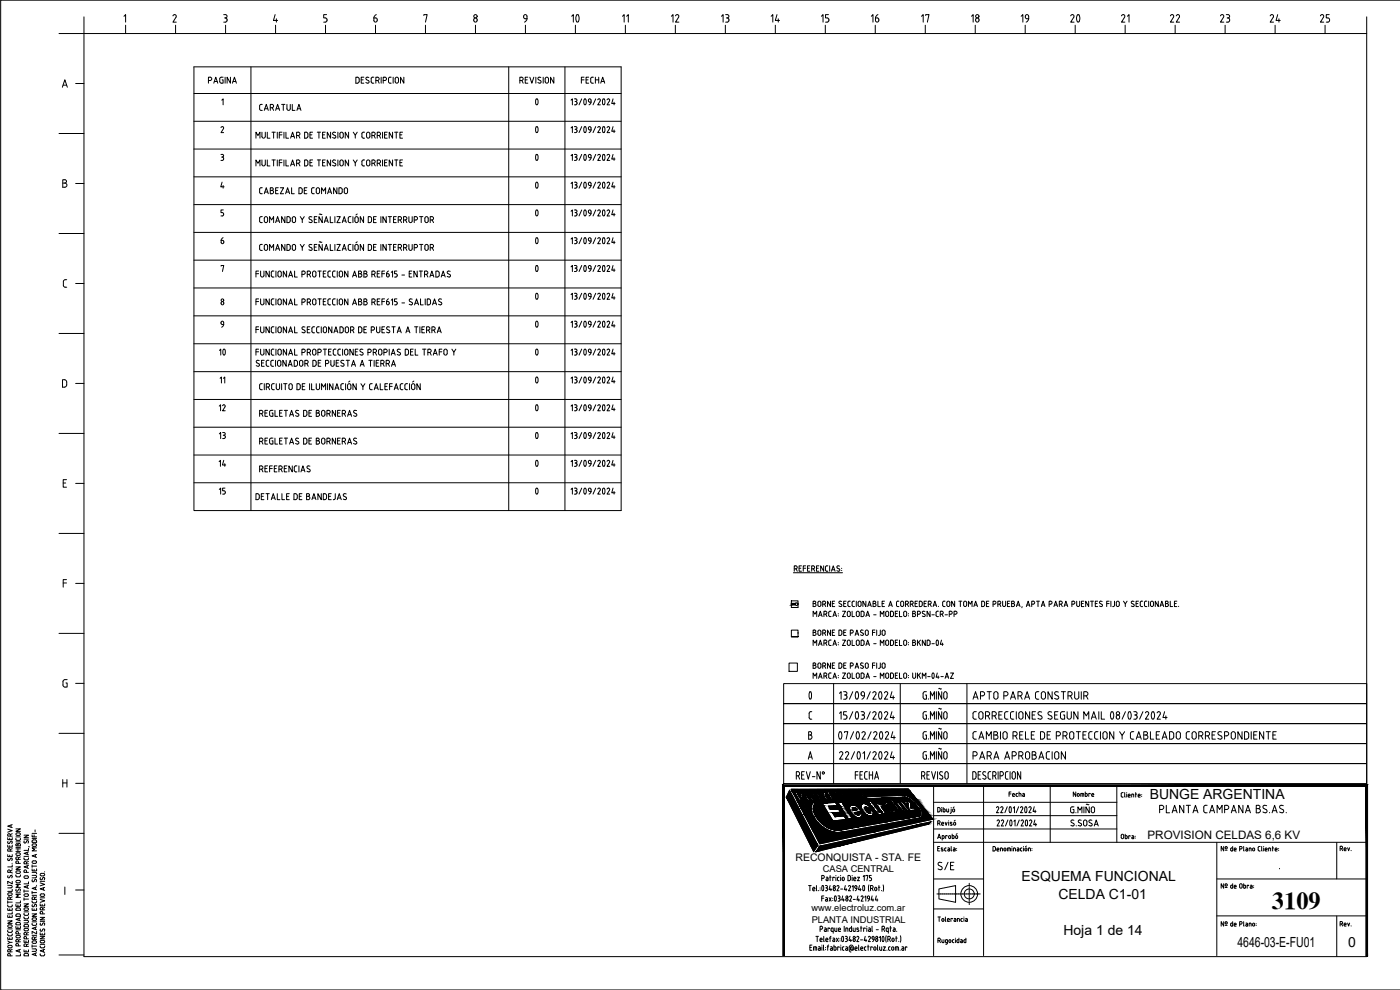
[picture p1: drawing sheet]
<svg xmlns="http://www.w3.org/2000/svg" width="420mm" height="297mm" viewBox="0 0 420 297" stroke-linecap="round" stroke-linejoin="round" font-family="sans-serif">
<defs><g id="words">
<g font-size="7.9">
<text x="168.6" y="8.8">10</text>
<text x="318.9" y="8.8">20</text>
<text x="239.2" y="212">0</text>
</g>
<text font-size="7.5" x="279.4" y="263.2">S/E</text>
<text font-size="7.3" x="381.7" y="272.8">3109</text>
<g font-size="7.1">
<text x="157.3" y="33.5">0</text>
<text x="157.3" y="42">0</text>
<text x="157.3" y="58.6">0</text>
<text x="157.3" y="75.1">0</text>
<text x="157.3" y="83.6">0</text>
<text x="157.3" y="100.2">0</text>
<text x="63.5" y="108.7">10</text>
<text x="157.3" y="108.7">0</text>
<text x="157.3" y="133.7">0</text>
<text x="157.3" y="150.3">0</text>
</g>
<g font-size="6.6">
<text x="157.3" y="50.1">0</text>
<text x="157.3" y="66.7">0</text>
<text x="157.3" y="91.7">0</text>
<text x="157.3" y="116.8">0</text>
<text x="157.3" y="125.2">0</text>
<text x="157.3" y="141.8">0</text>
</g>
<g font-size="5.3">
<text x="111.5" y="7.8">6</text>
<text x="154.9" y="7.8">9</text>
<text x="200.7" y="7.8">12</text>
<text x="215.5" y="7.8">13</text>
<text x="230.7" y="7.8">14</text>
<text x="245.5" y="7.8">15</text>
<text x="260.7" y="7.8">16</text>
<text x="275.5" y="7.8">17</text>
<text x="290.7" y="7.8">18</text>
<text x="305.5" y="7.8">19</text>
<text x="335.8" y="7.8">21</text>
<text x="350.3" y="7.8">22</text>
<text x="365.5" y="7.8">23</text>
<text x="380.3" y="7.8">24</text>
<text x="395.5" y="7.8">25</text>
<text x="291" y="229">PARA APROBACION</text>
</g>
<g font-size="4.9">
<text x="189.8" y="7.8" transform="rotate(-90 189.8 7.8)">11</text>
<text x="61.7" y="26.1">PAGINA</text>
<text x="173.6" y="26.1">FECHA</text>
<text x="76.9" y="34.2">CARATULA</text>
<text x="64.9" y="124.5">12</text>
<text x="68.8" y="133" transform="rotate(-90 68.8 133)">13</text>
<text x="64.9" y="141.1">14</text>
<text x="64.9" y="149.6">15</text>
</g>
<text font-size="4.4" x="68.8" y="116.1" transform="rotate(-90 68.8 116.1)">11</text>
<g font-size="4.2">
<text x="345" y="239.7">BUNGE ARGENTINA</text>
<text x="306.5" y="264.3">ESQUEMA FUNCIONAL</text>
<text x="317.6" y="269.7">CELDA C1-01</text>
<text x="319.2" y="280.7">Hoja 1 de 14</text>
<text x="371.4" y="284.1">4646-03-E-FU01</text>
<text x="404.6" y="284.2">0</text>
</g>
<text font-size="3.5" x="344.4" y="251.7">PROVISION CELDAS 6,6 KV</text>
<text font-size="3.1" x="238.7" y="258.4">RECONQUISTA - STA. FE</text>
<g font-size="2.8">
<text x="246.9" y="261.7">CASA CENTRAL</text>
<text x="243.5" y="273.3">www.electroluz.com.ar</text>
<text x="243.6" y="277">PLANTA INDUSTRIAL</text>
</g>
<text font-size="2.6" x="383.1" y="261.8">.</text>
</g></defs>
<!-- layer: 0 -->
<g fill="none" stroke="#000" stroke-width=".3">
<path d="M25.2 10.1h385v276.9h-385zM420.2 .1h-420v296.9h420M237.5 191.1h2h-2v-2h2v2M239.5 190.1h.1M235.2 229.1h175v6h-175zM237 237.1l8.4 16.5-1.2 1.9-8.2-16.3zM237.5 236.9l35.1-.2 7.3 9.1-33.9 7.4zM238.6 237.7h1.4a.92 .92 0 0 1 .7 1.5h-.7l.5 1.1h-.6zM239 232.8h.5a.64 .64 0 0 0 .5-.6 .64 .64 0 0 0-.5-.7h-.5v2.3M239.4 238.1h.5a.47 .47 0 0 1 .2 .7h-.3zM239.6 232.8l.4 1M240.6 232.5h.6"/>
<path d="M241 237.7l1.9 .2 .3 .4v.6l1.1 1.2-.6 .1-.7-1-.6-.1 .6 1.1h-.5zM241.4 231.5h-.8v2.3h.8M242 231.5l.6 2.3 .6-2.3M242.6 238.2l-.9-.2 .5 .8h.3M242.6 238.2l.1 .3-.2 .3M243.8 233h.8M244 237.6a1.92 1.92 0 0 1 2 2.4 1.91 1.91 0 0 1-2-2.4zM244.4 238.1a1.4 1.4 0 0 1 1.1 1.7l-.8-.8zM245.8 237.6h.5l.9 .8-.1-.8h.6v1.2l.7 1.2h-.6l-.5-.9zM246.2 231.5v2.3l-1-2.3v2.3M248.1 237.5h1.3l.3 .4-.8 .1 .3 .5h.7l.3 .4h-.7l.4 .6 .8-.1 .2 .5h-1.3zM250.2 229.1v6"/>
<path d="M250.5 237.5a1.05 1.05 0 0 1 1.4 .7h-.3l-.4-.3a1.36 1.36 0 0 0 .9 1.6v-.5a.47 .47 0 0 1 .5 .3 .47 .47 0 0 1-.3 .6 2.32 2.32 0 0 1-1.8-2.4zM253.7 238l.1 .1-.3 .1-.5-.4a1.55 1.55 0 0 0 1.1 1.6l-.1-.5a.48 .48 0 0 1 .5 .4 .48 .48 0 0 1-.2 .5 2.16 2.16 0 0 1-1.7-2.4l.5 .1 .6 .5M253.9 237.5h.5l1.4 2.1h-.4zM255.5 237.4a1.73 1.73 0 0 1 1.7 2.2 1.75 1.75 0 0 1-1.7-2.2zM255.8 237.8a1.36 1.36 0 0 1 1 1.5l-.7-.7zM256.7 232.5h.8M257 237.5l.4-.1 1.3 1.1-.8-1 .4-.1 1.4 2h-.4l-1.3-1 .8 1.1h-.3zM257.5 231.5h-.8v2.3M258.1 232.5h.6M258.9 231.5h-.8v2.3h.8M259.9 231.5l-.2 .1a2.11 2.11 0 0 0-.2 1.9l.4 .3M259.9 233.8h.4"/>
<path d="M259.9 231.5h.4M260.9 232.5h1M260.9 231.5v2.3M261.9 231.5v2.3M262.5 233.8l.6-2.3 .6 2.3M262.7 233.2h.8M266.9 239.7h.7l2.9 3.9-.7 .1zM270.2 229.1v6M276.6 232.8h.5a.64 .64 0 0 0 .5-.6 .64 .64 0 0 0-.5-.7h-.5v2.3M277.2 232.8l.4 1M278.2 232.5h.6M279 231.5h-.8v2.3h.8"/>
<path d="M279.6 231.5l.6 2.3 .6-2.3M280.2 235.7v51M281.4 231.5v2.3M282.9 231.7a.53 .53 0 0 0-.8 0 .53 .53 0 0 0 .1 .8l.6 .3a.54 .54 0 0 1 0 .9 .54 .54 0 0 1-.8-.2M283.8 231.6h.5a1.88 1.88 0 0 1 0 2.1l-.2 .1-.5-.3a2.03 2.03 0 0 1 .2-1.9zM290.2 229.1v6M291.9 231.5l.7 .1 .3 .6v1.2l-.5 .4h-.5zM293.5 232.5h.6M294.3 231.5h-.8v2.3h.8M295.2 235.7v51M295.8 231.7a.54 .54 0 0 0-.8 0 .54 .54 0 0 0 .2 .8l.5 .3a.54 .54 0 0 1 .1 .9 .54 .54 0 0 1-.9-.2M297.3 231.5l-.5 .1a2.11 2.11 0 0 0-.2 1.9l.7 .3"/>
<path d="M297.9 232.8h.5a.64 .64 0 0 0 .5-.6 .64 .64 0 0 0-.5-.7h-.5v2.3M298.5 232.8l.4 1M299.5 231.5v2.3M300.1 232.8h.5a.64 .64 0 0 0 .5-.6 .64 .64 0 0 0-.5-.7h-.5v2.3M302.5 231.5l-.7 .3a2.1 2.1 0 0 0 .2 1.9l.5 .1M302.8 238.2h.6M303.1 231.5v2.3M303.4 237.6h-.6v1.4M303.9 238.5h.6l-.2-.4-.4 .1v.5l.6 .3M304 231.6h.5a1.88 1.88 0 0 1 0 2.1l-.3 .1-.4-.3a2.03 2.03 0 0 1 .2-1.9zM305.4 238.1l-.4 .1-.1 .5 .5 .3M305.8 238.1l.6 .1v.8"/>
<path d="M305.8 237.6v1.4M306.3 231.5v2.3l-1-2.3v2.3M306.9 238.1l.5 .1 .1 .8-.6-.1v-.3l.6-.1M315.2 235.7v17M322.9 237.6v1.4l-.8-1.4v1.4M323.3 238.2h.6l-.1 .7-.5-.1zM324.3 239v-.9h.8l.2 .9M324.8 238.1v.9M325.7 237.6v1.4l.5-.1 .1-.7-.6-.1M327.2 238.2l-.5-.1v.9M327.6 238.5h.7l-.2-.4-.4 .1-.1 .5 .7 .3M335.2 235.7v17"/>
<path d="M337.1 237.8l-.6 .2v.8l.2 .3 .4 .1M337.5 237.8l.2 1.4M338.1 237.8v.1M338.1 238.3v.9M338.6 238.7h.6l-.2-.4-.4 .1v.5l.6 .3M339.6 239.2v-.9l.6 .1v.8M340.7 238.3h.4M340.8 237.8v1.4M341.6 238.7h.6l-.2-.4-.4 .1v.5l.6 .3M342.6 238.4v.1M342.6 238.9v.1M246.1 253.9l33.3-7.3-.8 .7-33.7 8.3z"/>
<path d="M246.8 241l4-.2 .6 .9-2.8 .2 .6 1 2.4-.2 .7 1-2.4 .2 .7 1.2 2.6-.3 .8 1-4 .6zM251.2 249.1h.1M251.5 240.7l1.1-.1 3.2 5-1.2 .1zM255.2 241.8a2.62 2.62 0 0 1 3.4 1.7l-2.1 .3 .4 .4a.52 .52 0 0 0 .6 .4 .52 .52 0 0 0 .4-.5l.8-.1a1.2 1.2 0 0 1-.6 1.3 1.2 1.2 0 0 1-1.5-.3l-.9-.7a2.01 2.01 0 0 1-.5-2.5zM256 242.4h.7l.5 .6-1.1 .1zM258.7 241.3a2.24 2.24 0 0 1 2.8 1.1l-1 .1a.52 .52 0 0 0-.4-.3 .52 .52 0 0 0-.6 .2l.8 1.3a.5 .5 0 0 0 .4 .3 .5 .5 0 0 0 .5-.2l-.2-.6 .9-.1a1.09 1.09 0 0 1 0 1.5 1.09 1.09 0 0 1-1.6 0 2.58 2.58 0 0 1-1.6-3.3zM262.9 241.1l.8-.1 .3 .3 .2-.3 .2-.1 .7 1-.4 .1v.3l1.2 1.8-.8 .1zM263 243.8l.6 .5 .8 .1M264.1 243.7l-.4-.2-1.2-1.7 .4-.1-.4-.6-.4 .1-.7-.9-.9 .1 .7 .9h-.4l.4 .6h.4l1.5 2.1M264.1 243.7l.7 .7h-.6M265.7 240.9a2.66 2.66 0 0 1 3 2.4 1.07 1.07 0 0 1-.9 .7 1.07 1.07 0 0 1-1-.6l-1-1a1.28 1.28 0 0 1-.1-1.5zM266.2 241.3l.9 .1 .6 .6 .2 .4a.48 .48 0 0 1 .1 .7 .48 .48 0 0 1-.7 0l-.6-.3-.5-.7-.2-.4z"/>
<path d="M268.3 244h.8l.3 .4-.7-.1 1.1 .5 .5 .5-.1 .5-.8-.1-.4-.5 .3-.2 .4 .4v-.2l-.9-.3zM268.8 240.6h.7l1.4 1.9 .6 .2 .1-.2-1.4-2h.6l2.1 2.8h-.7l-.3-.3v.2a.9 .9 0 0 1-1.4-.3zM268.9 243.9h.1M270.3 245.4l.5 .3h-.2zM270.6 243.9h.5l.3 .5-.3 .1zM271.2 240.5l1.6-.1 .5 .5 .1 1.6 .9-.2 .5 .7-1.6 .2-.6-.7v-1.5l-1 .1zM271.7 244.4v-.2a.9 .9 0 0 0-1.3-.4l1.1 1.7h.4l-.5-.7 .2-.1 .6 .7h.4l-.7-.9M271.7 244.4l.2 .1M272 243.5l.4-.1 1.1 1.5 .5-.1 .2 .3-.8 .1zM272.4 245h.3l.3 .3h-.3zM274.1 244.8l.3-.1 .2 .3zM276 245.4a1.39 1.39 0 0 0 .7-2.3 8.4 8.4 0 0 0-5.2-4.5l-11.6 .5 .3 .5 11.3-.4a7.2 7.2 0 0 1 4.8 5.3l-.6 .4-24.5 4.2"/>
<path d="M276 245.4l-23.2 4.2a8.5 8.5 0 0 1-9.3-6.9v-.8l.6-1.2 .5 .2a3.9 3.9 0 0 0 .7 4.8 8.5 8.5 0 0 0 5.9 3.4M280.2 240.7h55M280.2 244.7h55M280.2 248.7h55M280.2 252.7h130M281.4 251.6l.5-1.3 .4 1.3M281.4 247l.7-.2-.1-.5h-.6v1.3M281.5 251.2h.7M281.9 247l.3 .6M282 254h-.6v1.3h.6M282.1 242.7l-.2-.4h-.5v1.3l.5-.1 .2-.3M282.2 242.7v.5"/>
<path d="M282.6 247.2h.6l-.1-.5-.5 .2v.5l.6 .2M282.6 242.3h.1M282.6 242.7v.9M282.8 251.6h.3M283 254.5h-.5v.3M283.1 242.3v1.3h.4l.1-.3M283.1 242.7l.4 .1 .1 .2M283.1 251.6l.3-.2-.1-.6-.5-.1v1.4M283.7 246.7l.3 .9 .3-.9M283.7 243v.3M284 254.4l-.5 .3M284.1 242.7v.8l.6 .1v-.9"/>
<path d="M284.3 250.9l-.5-.2v.9M284.5 254.4l.5 .3M284.7 251v.5l.3 .1 .3-.1v-.5M284.7 246.3h.1M284.7 246.7v.9M284.7 251l.3-.3 .3 .3M285.5 242.7v1.1l-.3 .3M285.5 242.3h.1M285.5 254v1.2M285.7 246.8h-.5l.5 .5v.3l-.5-.1M285.8 250.3v1.3h.3M285.8 250.7l.4 .1 .1 .2"/>
<path d="M285.9 242.9h.6l-.1 .7-.5-.1zM286.1 254.4l.5 .3M286.2 246.9h.6l-.1 .7-.5-.1zM286.3 251.3l-.2 .3M286.4 251v.4M286.4 242.1l-.3 .2M286.7 246.1l-.3 .2M286.8 251l.3-.3 .3 .3M286.8 251v.5l.3 .1 .3-.1v-.5M287.3 250.1l-.3 .2M298 254l.7 .2v.7l-.2 .4h-.5zM299 242.3l.4-.3 .4 .5-.7 1.3h.7"/>
<path d="M299.2 254.9h.6l-.1-.4-.5 .1v.5l.6 .2M299.2 246.3l.4-.3 .4 .4-.8 1.4h.8M300.3 255.3v-.9l.5 .2 .1 .7M300.3 242.3l.2-.2h.3l.2 .6M300.5 246.3l.4-.3 .3 .4-.7 1.4h.7M301 242.7l-.7 1.1h.7M301.3 254.6h.6l-.1 .7-.5-.1zM302.3 242l-.7 1.8M302.4 255.3v-.9l.8 .2 .1 .7M302.5 246l-.7 1.8M302.8 254.4v.9M303 242.1h.1a1.06 1.06 0 0 1 0 1.7l-.3-.9z"/>
<path d="M303.2 246.1l.1-.1a1.06 1.06 0 0 1 0 1.8l-.3-.9zM303.7 254v.1M303.7 254.4v.9M304.1 242.5l.4-.5v1.8M304.2 255.3v-.9l.5 .2 .1 .7M304.3 246.4l.3-.4v1.8M305.3 254.4l.5 .2v.7h-.5v-.4h.5M305.7 242l-.7 1.8M305.9 246l-.7 1.8M306.4 246.3l.4-.3 .3 .4-.7 1.4h.8M306.6 242l.4 .5-.8 1.3h.8M306.6 242l-.3 .3"/>
<path d="M306.7 254.4l-.4 .2-.1 .5 .5 .2M307.1 254v.1M307.1 254.4v.9M307.6 254.6h.6l-.2 .7-.4-.1zM307.7 242.1h.1a1.06 1.06 0 0 1 0 1.7l-.3-.9zM307.9 246.1l.1-.1a1.06 1.06 0 0 1 0 1.8l-.3-.9zM308 253.8l-.2 .3M308.7 255.3v-.9l.5 .2 .1 .7M308.8 242.3l.3-.3 .4 .5-.7 1.3h.7M309 246.3l.3-.3 .4 .4-.7 1.4h.7M309.7 254.6v.1M309.7 255.1v.1"/>
<path d="M310.4 242l-.4 1.5h.9M310.6 246l-.4 1.4h.9M310.7 243.1v.7M310.8 247v.8M322 242.9h.3v1h-.5M322.3 246.1a.47 .47 0 0 0-.7 0 .47 .47 0 0 0 0 .7l.6 .3a.5 .5 0 0 1-.1 .8 .5 .5 0 0 1-.7-.3M322.3 242.1l-.9 .2v1.3l.4 .3M322.9 243.8v.1M323 247.7v.1M323.5 243.9v-1.8l.6 1 .6-1v1.8M324.5 246.1a.47 .47 0 0 0-.7 0 .47 .47 0 0 0 0 .7l.6 .3a.5 .5 0 0 1-.1 .8 .5 .5 0 0 1-.7-.3M325.3 246.3a.5 .5 0 0 1 .5-.3 .5 .5 0 0 1 .4 .5v.8a.5 .5 0 0 1-.5 .5 .5 .5 0 0 1-.5-.5z"/>
<path d="M325.3 242.1v1.8M326.8 241.4h-.8M326.9 242.1v1.8l-1-1.8v1.8M327 246.8l.6 .3a.5 .5 0 0 1-.1 .8 .5 .5 0 0 1-.7-.3M327.6 242.3a.5 .5 0 0 1 .5-.2 .5 .5 0 0 1 .4 .5v.8a.5 .5 0 0 1-.5 .5 .5 .5 0 0 1-.5-.5zM327.7 246.1a.47 .47 0 0 0-.7 0 .47 .47 0 0 0 0 .7M328.4 247.8l.6-1.8 .6 1.8M328.6 247.3h.8M336.5 250.5l.4-.2 .3 .2-.1 1.1-.6-.1zM337.7 250.3v1.3h.5l.1-.2M337.7 250.7l.6 .2v.5M339.2 250.9l-.5-.2v.9"/>
<path d="M339.7 250.7l.5 .2v.7h-.5v-.4h.5M340.7 250.9v.1M340.7 251.4v.1M348 242.9h.6a.62 .62 0 0 0 .7-.6 .62 .62 0 0 0-.7-.7h-.6v2.3M350 241.6v2.3h1M351.8 243.9l.7-2.3 .8 2.3M352 243.2h1.1M355.3 241.6v2.3l-1.3-2.3v2.3M356 241.6h1.3M356.6 241.6v2.3M358 243.9l.8-2.3 .7 2.3M358.2 243.2h1.1"/>
<path d="M362.3 241.6l-1 .3v1.4l.2 .5 .8 .1M363 243.9l.8-2.3 .7 2.3M363.2 243.2h1.1M365.2 252.7v34M365.3 243.9v-2.3l.7 1.3 .8-1.3v2.3M367.2 254v1.3l-.7-1.3v1.3M367.5 242.9h.6a.62 .62 0 0 0 .7-.6 .62 .62 0 0 0-.6-.7h-.7v2.3M367.7 255.1h.6M369.5 243.9l.8-2.3 .7 2.3M369.7 243.2h1.1M369.9 254v1.3h-.4l-.1-.7 .5-.2M370.4 254.9h.6l-.2-.4-.4 .1v.5l.6 .2"/>
<path d="M372 254.7l.7-.2-.1-.5h-.6v1.3M373 241.6v2.3l-1.2-2.3v2.3M373.2 254l.2 1.3M373.8 243.9l.7-2.3 .8 2.3M373.9 254.4l.5 .3M374 243.2h1.1M374.4 254.7v.6h-.5v-.4h.5M374.9 255.3v-.9l.6 .2v.7M376 254.6h.5l-.1 .7-.4-.1zM377 241.6h.6a.5 .5 0 0 1 .5 .5 .5 .5 0 0 1-.5 .5 .62 .62 0 0 1 .7 .6 .62 .62 0 0 1-.7 .7h-.6zM377 242.6h.6M378.2 254h-.4l-.2 .3v.9l.6 .1"/>
<path d="M378.6 255.2l.2 .1M378.6 254v1.2M379.2 254h.1M379.2 254.4v.9M379.7 255.1l.2 .2M379.7 254.9h.6l-.1-.3-.4-.1-.1 .6M379.9 255.3h.4M380.1 241.7a.59 .59 0 0 0-.8 0 .59 .59 0 0 0 0 .9l.7 .3a.56 .56 0 0 1 .1 .9 .56 .56 0 0 1-.9-.1l-.2-.1M381 243.8v.1M381.3 254.7l-.1-.2-.5-.1v.9M381.3 254.7v.6M381.8 243.9l.7-2.3 .8 2.3"/>
<path d="M381.8 254.4h.4M381.9 254v1.3M382 243.2h1.1M382.7 254.9h.6l-.2-.4-.4 .1v.5l.6 .2M383.7 254.6v.1M383.7 255.1v.1M385.1 241.7a.59 .59 0 0 0-.8 0 .59 .59 0 0 0 0 .9l.7 .3a.56 .56 0 0 1 .1 .9 .56 .56 0 0 1-.8-.1l-.3-.1M386 243.8v.1M401.2 252.8v10.9M402.2 254.7h.4M402.6 253.9l.3 .4-.3 .3M402.6 253.9h-.4v1.3"/>
<path d="M402.6 254.7l.3 .5M403.4 254.6l.3-.3 .3 .3-.6 .2M403.4 255l.2 .2M403.4 254.7v.3M403.6 255.2h.4M404.4 254.3l.3 .9 .3-.9M405.5 255.2h.1M242.7 265.7h.7M243.1 265.7v1.6M244.5 266.6l-.1-.3h-.3l-.2 .7 .3 .3h.4M244.6 266.6v.1h-.7M245 265.7l.2 1.6"/>
<path d="M245.7 267.2v.1M246.1 278.8h.4M246.1 266.4v.1M246.1 267v.1M246.5 277.9l.4 .4-.4 .5M246.5 277.9h-.4v1.6M246.6 263.5l.7-.2-.1-.6h-.6v1.5M246.6 269.5h.6M246.8 265.7a.93 .93 0 0 1 0 1.5l-.2-.7zM247.2 268.8h-.6v1.6M247.4 278.4l.6 .2v.9l-.6-.1v-.4h.6M247.7 265.7l.6 .2v.3l-.3 .2"/>
<path d="M247.8 269.3l.5 .2v.9l-.5-.1v-.4h.5M247.9 266.4h.1M248 263.2h.2M248 266.4l.3 .2v.5l-.6 .2M248.2 263.2l.3 .1v.9h-.6v-.4l.6-.1M248.8 269.3l.6 1.1M249 278.6v-.2h-.5v1.1M249 263.2h.4M249.1 265.7l-.3 1.2h.8M249.1 262.7v1.5M249.4 266.6v.7M249.4 269.3l-.6 1.1"/>
<path d="M249.9 269.5v.1M249.9 270.1v.1M250.1 279.5l-.7-.2 .1-.8 .6-.1v1.6M250.4 263.4v-.2h-.5v1M250.5 278.4l.1 .9 .6 .2v-1.1M250.9 268.9l.1 .7-.1 .7M250.9 268.9l-.1-.1a.93 .93 0 0 0 0 1.6l.1-.1M250.9 262.7h.1M250.9 263.2v1M251.2 266l.3-.3 .3 .2-.6 1.4h.6M251.5 268.8l.6 .2v.3l-.3 .2M251.6 279h.7l-.2-.5-.4 .1-.1 .6 .7 .3"/>
<path d="M251.7 269.5h.1M251.8 269.5l.3 .2v.5l-.6 .2M251.8 263.2l-.4 .1-.1 .6 .5 .3M252.3 266.7h.6M252.3 262.7h.1M252.3 263.2v1M252.9 263.2h.3l.2 .3-.1 .6-.2 .1-.3-.3zM252.9 268.8l-.3 1.2h.8M253.2 269.7v.7M253.4 277.9v1.6M253.7 265.7l-.3 1.2h.8M253.8 279.5v-1.1l.6 .2 .1 .9"/>
<path d="M253.9 269.9v-.2a.35 .35 0 0 1 .5 0 .35 .35 0 0 1 0 .5 .35 .35 0 0 1-.5-.2M253.9 269.9v.1M253.9 266.6v.7M254.6 266l.3-.3 .4 .4-.7 1.2h.7M255 269.1l.3-.3 .2 .2-.5 1.4h.6M255.3 263.8l-.2 .4h-.6v-1.5l.7 .2 .1 .9M255.6 277.9v1.6l-.5-.1-.1-.8 .6-.2M255.7 266.1l.4-.4v1.6M255.7 262.7h.1M255.7 263.2v1M256 278.4l.1 .9 .6 .2v-1.1M256.1 269.9h.6"/>
<path d="M256.2 263.7h.6l-.1-.5-.4 .2-.1 .6 .6 .2M257.2 266.5l-.5 .8M257.2 266l-.1-.1a.4 .4 0 0 0-.6 .1 .4 .4 0 0 0 .3 .6h.4M257.2 266.1v.4M257.3 263.2h.7l-.7 1h.7M257.5 268.8l-.3 1.2h.8M257.7 279.1v.3h-.6M257.7 278.5l-.6 .1 .6 .5M257.7 269.7v.7M257.9 265.7l-.3 1.2h.8M258.2 266.6v.7M258.2 278.4h.5"/>
<path d="M258.4 277.9v1.6M258.7 268.8l.3 .4-.6 1.2h.7M258.7 268.8l-.3 .3M259.1 263l.3-.3v1.5M259.1 265.7a.93 .93 0 0 1 0 1.5l-.2-.7zM259.5 269.2l.3-.4v1.6M259.7 278.6v-.2h-.5v1.1M259.8 262.8v-.1h.7l-.3 1.5M260.1 277.9v.1M260.1 278.4v1.1M260.5 268.9l.4 .1 .1 .6-.6-.1zM260.7 278.4l.5 .2v.9l-.5-.1v-.4h.5"/>
<path d="M260.8 265.5l-.2 .8 .2 1.1M260.9 269.6l-.4 .8M261.3 266.6l.7-.2-.2-.6-.5-.1v1.6M261.5 262.7h-.6v.7h.5l.2 .3-.2 .5h-.5M261.7 277.9l.2 1.6M261.7 266.6l.3 .7M261.7 268.8l-.3 1.2h.8M262 269.7v.7M262.7 266.3h.3l.1 .3v.5l-.3 .2-.3-.4zM263 279h.6M263 268.8l-.3 1.2h.8M263.2 269.7v.7"/>
<path d="M263.6 266.2h.5M263.8 265.7v1.6M264.6 267.2v.1M264.7 278.8l.7-.2-.1-.6-.6-.1v1.6M265 265.5l.2 .8-.2 1.1M265.2 278.8l.3 .7M266.6 279.5l-.6-.2 .1-.8 .5-.1v1.6M267.1 278.4h.4M267.2 277.9v1.6M268.1 278.4l.5 .2v.9l-.5-.1v-.4h.5M269.1 279.4v.1M280.2 263.7h15"/>
<path d="M280.2 272.7h15M281.2 268.2h3.5M281.5 275.1h.7M281.8 266.7l5-1v5l-5-1zM281.9 275.1v1.4M282.7 275.7h.5l-.1 .7-.4-.1zM283.7 275.1l.2 1.4M284.3 276h.6l-.1-.4-.4 .1-.1 .5 .6 .3M284.8 268.2h3.4M285.8 275.7l-.4-.1v.9M286.4 275.6l.4 .1 .1 .8-.6-.1v-.3l.6-.1M287.9 275.8l-.1-.2h-.5v.9"/>
<path d="M287.9 275.8v.7M288.2 268.2h4.3M288.8 275.6l-.4 .2v.5l.4 .2M289.3 275.1v.1M289.3 275.6v.9M289.8 275.6l.5 .1v.8l-.5-.1v-.3l.5-.1M290.9 265v.8M290.9 266.1v.2M290.9 266.6v1.3M290.9 268.1v.2M290.9 268.6v1.3M290.9 270.1v.2"/>
<path d="M290.9 270.6v.8M292.6 268.2h1.6M365.2 263.7h45M365.2 274.8h45M367.2 276.5v1.4l-.7-1.4v1.4M367.2 265.2v1.3l-.7-1.3v1.3M367.7 277.7h.6M367.7 266.3h.6M369.9 276.5v1.4l-.4-.1-.1-.7 .5-.1M369.9 265.2v1.3h-.4l-.2-.3M369.9 265.6l-.5 .1-.1 .5M370.4 277.4h.6l-.2-.4-.4 .1v.5l.6 .3"/>
<path d="M370.4 266.1h.6l-.2-.5-.4 .1v.6l.6 .2M372 277.3l.7-.2-.1-.5-.6-.1v1.4M372.1 265.3l.3-.2 .3 .2-.1 1.1-.5-.1zM373.2 276.5l.2 1.4M373.2 265.2v1.3h.5l.1-.3M373.2 265.6l.6 .1v.5M373.9 277l.5 .2M374.4 277.2v.7l-.5-.1v-.3l.5-.1M374.7 265.8l-.4-.2v.9M374.9 277.9v-.9l.6 .1v.8M375.3 265.6l.4 .1 .1 .8-.6-.1v-.3h.6M376 277.1h.5l-.1 .7-.4-.1z"/>
<path d="M376.2 265.8h.1M376.2 266.3h.1M377 277.1v.1M377 277.7h.1M401.2 274.8v12.1M402.2 277.2h.4M402.6 276.5l.3 .4-.3 .3M402.6 276.5h-.4v1.4M402.6 277.2l.3 .7M403.4 277.2l.3-.3 .3 .3-.6 .2M403.4 277.6l.2 .2M403.4 277.2v.4"/>
<path d="M403.6 277.9h.4M404.4 277l.3 .9 .3-.9M405.5 277.8v.1M243 284.3h.5M243.7 283.6h-.7v1.5h.7M244.1 285.1v-1l1 .1v.9M244.6 284.1v1M244.9 280.9h.7M245.2 280.9v1.6M245.6 284.1l.6 .1v.9l-.6-.1v-.3l.6-.1M246.1 282h.6l-.1-.5-.4 .1-.1 .6 .6 .3M246.7 283.6v.1"/>
<path d="M246.7 284.1v1M247.1 283.6l.2 1.5M247.2 280.9l.2 1.6M247.8 284.3h.1M247.8 284.9v.1M247.9 282h.6l-.1-.4-.2-.1-.3 .1-.1 .6 .3 .3M248.1 282.5h.4M248.2 284.1h.5M248.7 283.6l-.3 .3v1.2M249 281.5h.4M249.3 284.1l.5 .1v.9l-.5-.1v-.3l.5-.1M249.4 280.9l-.3 .4v1.2"/>
<path d="M250 281.5l.5 .1v.9l-.5-.1 .1-.4M250.1 282h.4M250.3 283.6v1.5h.5l.1-.9-.6-.1M251 281.5l.6 1M251.6 281.5l-.6 1M251.9 284.3v-.2h-.5v1M252.1 281.6v.1M252.1 282.3h.1M252.3 283.6v.1M252.3 284.1v1M252.7 281h.1a.93 .93 0 0 1 0 1.5l-.2-.8zM253.3 284.1l-.5 .3v.6l.5 .1"/>
<path d="M253.7 280.9l.6 .2v.4l-.3 .1M253.8 284.1l.5 .1 .1 .9-.6-.1v-.3l.6-.1M253.8 281.6h.2M254 281.6l.3 .2v.5l-.6 .2M255.1 280.9l-.3 1.3h.8M255.3 281.8v.7M256.1 284.3a.63 .63 0 0 0-.6-.7 .63 .63 0 0 0-.6 .7v1l.5 .4M256.1 284.9l-.2 .2-.2-.2-.4 .1-.1-.7 .3-.2h.2v.8M256.1 284.3v.6M256.6 284.6h.6l-.1-.5-.5 .1v.7l.6 .2M257.1 281.2l.5-.2 .1 .5M257.7 283.6l.1 1.5"/>
<path d="M257.7 281.5l-.6 1h.7M258.2 282h.7M258.3 284.6h.7l-.2-.5-.4 .1-.1 .7 .7 .2M259.7 280.9l-.4 1.3h.8M259.9 284.1l-.5 .3 .1 .6 .4 .1M259.9 281.8v.7M260.4 284.1h.4M260.5 283.6v1.5M260.9 280.9l-.3 .3M260.9 280.9l.3 .2v.4M261.2 281.5l-.6 1h.6M261.8 284.3v-.2h-.5v1"/>
<path d="M262.3 281.8l-.4 .7M262.3 281.3l-.3-.4-.3 .6M262.3 281.3v.5h-.4l-.2-.3M262.4 284.1h.3l.2 .3-.1 .6-.2 .1-.3-.3zM263 281.7a.38 .38 0 0 1 .4 .4 .38 .38 0 0 1-.6 .2zM263.4 283.6l.1 1.5M263.9 281.3l.3-.4v1.6M264 284.1v.7M264.6 284.1v1h-.5l-.1-.3M264.9 281a.93 .93 0 0 1 0 1.5l-.2-.8zM265.1 284.1h.6l-.6 1h.6M266 280.8l-.2 .7 .2 1.2"/>
<path d="M266.2 285v.1M266.4 281.8l.8-.2-.2-.6-.6-.1v1.6M266.9 281.8l.3 .7M267.1 284.1l-.4 .1v.6l.4 .3M267.8 284.1h.3l.1 .3v.6l-.3 .1-.3-.3zM267.8 281.5h.4l.1 .3v.5l-.3 .2-.3-.3zM268.7 285.1v-1l.9 .1 .1 .9M268.8 281.5h.5M269 280.9v1.6M269.2 284.1v1M269.7 282.4v.1M270.1 285v.1"/>
<path d="M270.2 280.8l.2 .7-.2 1.2M270.7 284.1h.3M271 284.1l.2 .1v.9l-.5-.1v-.3l.5-.1M272.2 284.3v-.2h-.5v1M281.5 282.2l.7-.2-.2-.5h-.5v1.3M281.9 282.2l.3 .6M282.7 281.9v.8l.6 .1v-.9M284.3 282.8l-.5-.1 .1-.7 .4-.1v1.1l-.5 .3M284.8 282.1h.5l-.1 .7-.4-.1zM286.3 281.9l-.4 .2-.1 .5 .5 .2M286.7 281.5v.1M286.7 281.9v.9"/>
<path d="M287.8 281.5v1.3h-.5l-.1-.7 .6-.2M288.3 281.9l.5 .3M288.8 282.2v.6h-.5v-.4h.5M289.9 281.5v1.3h-.5l-.1-.7 .6-.2"/>
<circle cx="247" cy="231.9" r=".34"/>
<circle cx="367.9" cy="254.4" r=".35"/>
<circle cx="250.3" cy="266.8" r=".4"/>
<circle cx="250.4" cy="266" r=".33"/>
<circle cx="254.1" cy="269.2" r=".33"/>
<circle cx="290.9" cy="268.2" r="2.5"/>
<circle cx="290.9" cy="268.2" r="1.5"/>
<circle cx="367.9" cy="265.5" r=".36"/>
<circle cx="367.9" cy="276.9" r=".35"/>
<circle cx="256.3" cy="282.1" r=".4"/>
<circle cx="256.3" cy="281.3" r=".33"/>
<circle cx="263.1" cy="281.3" r=".33"/>
</g>
<!-- layer: TEXTOS -->
<g fill="none" stroke="#000" stroke-width=".3">
<path d="M25.2 5.1v5h-7.5M37.2 4.9l.5-.5v2.2M37.7 7.6v2.5M51.9 4.8a.51 .51 0 0 1 .7-.4 .51 .51 0 0 1 .2 .7l-.9 1.5h1M52.7 7.6v2.5M67.1 4.4h.5a.5 .5 0 0 1 .5 .5 .5 .5 0 0 1-.5 .5M67.1 6.6h.5M67.4 5.4h.2M67.6 5.4l.5 .5M67.7 7.6v2.5M68.1 5.9v.5l-.5 .2M82.6 4.4l-.5 1.7h1.2"/>
<path d="M82.7 7.6v2.5M82.9 5.6v1M97.1 6.6h.5M97.7 7.6v2.5M98 4.4h-.9v1l.8 .1 .2 .4M98.1 5.9v.5l-.5 .2M112.7 7.6v2.5M127.2 4.6v-.2h1l-.5 2.2M127.7 7.6v2.5M142.2 5.9a.54 .54 0 0 0 .5 .7 .54 .54 0 0 0 .5-.7M142.2 5.9a.5 .5 0 0 1 .5-.5 .5 .5 0 0 1 .5 .5M142.7 7.6v2.5"/>
<path d="M157.7 7.6v2.5M187.7 7.6v2.5M202.7 7.6v2.5M217.7 7.6v2.5M232.7 7.6v2.5M247.7 7.6v2.5M262.7 7.6v2.5M277.7 7.6v2.5M292.7 7.6v2.5M307.7 7.6v2.5M337.7 7.6v2.5M352.7 7.6v2.5"/>
<path d="M367.7 7.6v2.5M382.7 7.6v2.5M397.7 7.6v2.5M410.2 5.1v5M18.7 26.2l.8-2.3 .7 2.3M18.9 25.6h1.1M22.7 25.1h2.5M17.7 40.1h7.5M18.8 53.9h.7a.5 .5 0 0 1 .5 .5 .5 .5 0 0 1-.5 .5 .63 .63 0 0 1 .6 .7 .63 .63 0 0 1-.6 .6h-.7zM18.8 54.9h.7M22.7 55.1h2.5M17.7 70.1h7.5"/>
<path d="M20 83.9l-.9 .3-.1 1.4 .3 .5 .7 .1M22.7 85.1h2.5M17.7 100.1h7.5M18.8 113.9l.8 .1 .4 .3v1.4l-.4 .4-.8 .1zM22.7 115h2.5M17.7 130h7.5M19 144.9h.7M20 143.9h-1v2.3h1M22.7 145h2.5M17.7 160h7.5M19 174.9h1M20 173.9h-1v2.3"/>
<path d="M22.7 175h2.5M238.1 171.8h14.8M238.4 170.7h.4a.45 .45 0 0 0 .5-.5 .45 .45 0 0 0-.5-.4h-.4v1.6M238.9 170.7l.4 .7M239.8 170.5h.5M240.5 169.8h-.7v1.6h.7M241.1 170.5h.7M241.8 169.8h-.7v1.6M242.3 170.5h.6M243 169.8h-.7v1.6h.7M243.6 170.7h.4a.45 .45 0 0 0 .5-.5 .45 .45 0 0 0-.5-.4h-.4v1.6M244.1 170.7l.4 .7"/>
<path d="M245 170.5h.6M245.8 169.8h-.8v1.6h.8M247.2 169.8v1.6l-.9-1.6v1.6M248.5 169.8l-.7 .2-.1 1 .2 .3 .6 .1M249 169.8v1.6M249.5 171.4l.6-1.6 .5 1.6M249.7 170.9h.8M252 169.9a.43 .43 0 0 0-.7-.1 .43 .43 0 0 0 0 .7l.6 .2a.45 .45 0 0 1-.1 .7 .45 .45 0 0 1-.6-.2M252.6 170.5v.1M252.6 171.1v.1M17.7 190h7.5M244 180.4l.8 .1v.4l-.3 .2a.44 .44 0 0 1 .4 .4 .44 .44 0 0 1-.4 .5h-.5z"/>
<path d="M244 185v-1.6l.6 .9 .5-.9v1.6M244 193.7v-1.6l.6 .9 .5-.9v1.6M244 198.9l.8 .2v.3l-.3 .2a.45 .45 0 0 1 .4 .5 .45 .45 0 0 1-.4 .4h-.5zM244 181.1h.5M244 189.8h.5M244 199.6h.5M244.5 189l.3 .4-.3 .4M244.5 189h-.5v1.7h.5a.45 .45 0 0 0 .4-.5 .45 .45 0 0 0-.4-.4M245.5 180.6l.2-.2a.45 .45 0 0 1 .7 .4v.7a.44 .44 0 0 1-.5 .5 .44 .44 0 0 1-.4-.5zM245.5 189.3l.2-.2a.45 .45 0 0 1 .7 .4v.7a.44 .44 0 0 1-.5 .5 .44 .44 0 0 1-.4-.5zM245.5 199.1l.2-.1a.45 .45 0 0 1 .7 .4v.7a.44 .44 0 0 1-.5 .4 .44 .44 0 0 1-.4-.4zM245.6 185l.6-1.6 .5 1.6"/>
<path d="M245.6 193.7l.6-1.6 .5 1.6M245.8 184.6h.8M245.8 193.2h.8M246.9 181.3h.4a.44 .44 0 0 0 .5-.5 .44 .44 0 0 0-.4-.4h-.5v1.6M246.9 189.9h.4a.45 .45 0 0 0 .5-.4 .45 .45 0 0 0-.4-.5h-.5v1.7M246.9 199.8h.4a.45 .45 0 0 0 .5-.4 .45 .45 0 0 0-.4-.5h-.5v1.6M247.3 184.3h.4a.45 .45 0 0 0 .5-.5 .45 .45 0 0 0-.5-.4h-.4v1.6M247.3 193l.4-.1a.44 .44 0 0 0 .5-.4 .44 .44 0 0 0-.5-.4h-.4v1.6M247.4 181.3l.4 .7M247.4 189.9l.4 .8M247.4 199.8l.4 .7M247.8 184.3l.4 .7"/>
<path d="M247.8 193l.4 .7M249.2 180.4v1.6l-.9-1.6v1.6M249.2 189v1.7l-.9-1.7v1.7M249.2 198.9v1.6l-.9-1.6v1.6M249.4 183.4l-.6 .2-.1 1 .2 .3 .5 .1M249.4 192.1l-.6 .1-.1 1.1 .2 .3 .5 .1M249.8 181.1h.5M249.8 189.8h.5M249.8 199.6h.5M250 185l.5-1.6 .5 1.6M250 193.7l.5-1.6 .5 1.6M250.1 184.6h.8"/>
<path d="M250.1 193.2h.8M250.5 180.4h-.7v1.6h.7M250.5 189h-.7v1.7h.7M250.5 198.9h-.7v1.6h.7M251.6 184.1v.1M251.6 184.7v.1M251.6 192.8v.1M251.6 193.4v.1M252.6 180.5a.43 .43 0 0 0-.7-.1 .43 .43 0 0 0 .1 .7l.5 .2a.45 .45 0 0 1-.1 .7 .45 .45 0 0 1-.6-.2M252.7 189.5l-.3-.4-.6-.1v1.7l.6-.1 .3-.4M252.7 199.4l-.3-.4-.6-.1v1.6h.6l.3-.5M252.7 189.5v.7"/>
<path d="M252.7 199.4v.6M252.8 183.4h.9l-.9 1.6h.9M252.8 192.1h.9l-.9 1.6h.9M253.2 181.1h.5M253.2 189.8h.5M253.2 199.6h.5M253.9 180.4h-.7v1.6h.7M253.9 189h-.7v1.7h.7M253.9 198.9h-.7v1.6h.7M254.3 183.6l.2-.2a.45 .45 0 0 1 .7 .4v.8a.45 .45 0 0 1-.5 .4 .45 .45 0 0 1-.4-.4zM254.3 192.3l.2-.2a.45 .45 0 0 1 .7 .4v.7a.45 .45 0 0 1-.5 .5 .45 .45 0 0 1-.4-.5zM254.5 181.6l.2 .3 .5 .1"/>
<path d="M254.5 180.8v.8M255.2 180.4h-.5l-.2 .4M255.2 189.9h.4a.45 .45 0 0 0 .5-.4 .45 .45 0 0 0-.5-.5h-.4v1.7M255.2 199.8h.4a.45 .45 0 0 0 .5-.4 .45 .45 0 0 0-.5-.5h-.4v1.6M255.7 180.8l.1 1 .6 .2M255.7 183.4v1.6h.7M255.7 192.1v1.6h.7M256.4 180.4h-.5l-.2 .4M256.6 190.7l.6-1.7 .5 1.7M256.8 190.2h.7M257 180.4v1.6M257 183.6l.2-.2a.45 .45 0 0 1 .7 .4v.8a.45 .45 0 0 1-.5 .4 .45 .45 0 0 1-.4-.4z"/>
<path d="M257 192.3l.2-.2a.45 .45 0 0 1 .7 .4v.7a.45 .45 0 0 1-.5 .5 .45 .45 0 0 1-.4-.5zM257.6 180.6l.1-.2a.45 .45 0 0 1 .7 .4v.7a.45 .45 0 0 1-.4 .5 .45 .45 0 0 1-.5-.5zM258.4 183.4l.9 .2v.9l-.2 .4-.7 .1zM258.4 192.1l.9 .2v.9l-.2 .4-.7 .1zM258.6 189l.4 .1M258.6 189l-.3 .5 .7 .5a.45 .45 0 0 1-.1 .7 .45 .45 0 0 1-.7-.2M259 199a.42 .42 0 0 0-.6 0 .42 .42 0 0 0 0 .6l.6 .3a.45 .45 0 0 1-.1 .7 .45 .45 0 0 1-.7-.3M259.7 189.3l.2-.2a.45 .45 0 0 1 .7 .4v.7a.45 .45 0 0 1-.5 .5 .45 .45 0 0 1-.4-.5zM259.7 199.1l.2-.1a.45 .45 0 0 1 .7 .4v.7a.45 .45 0 0 1-.5 .4 .45 .45 0 0 1-.4-.4zM259.9 180.4v1.6l-.9-1.6v1.6M259.9 185l.5-1.6 .5 1.6M259.9 193.7l.5-1.6 .5 1.6"/>
<path d="M260 184.6h.8M260 193.2h.8M260.4 182l.5-1.6 .6 1.6M260.6 181.5h.7M261.8 189.8h.8M261.8 199.6h.8M262 180.4l.8 .1v.4l-.3 .2a.44 .44 0 0 1 .4 .4 .44 .44 0 0 1-.4 .5h-.5zM262 181.1h.5M262.2 184.5h.7M262.2 193.1h.7M262.6 189h-.8v1.7M262.6 198.9h-.8v1.6"/>
<path d="M263.1 189v1.7M263.1 198.9v1.6M263.5 180.4v1.6h.7M264.2 185v-1.6l.5 .9 .6-.9v1.6M264.2 189l-.1 1.5-.4 .2M264.2 193.7v-1.6l.5 .9 .6-.9v1.6M264.2 198.9l-.1 1.4-.4 .2M264.7 181.1h.6M264.8 189.3l.1-.2a.45 .45 0 0 1 .7 .4v.7a.44 .44 0 0 1-.4 .5 .44 .44 0 0 1-.5-.5zM264.8 199.1l.1-.1a.45 .45 0 0 1 .7 .4v.7a.44 .44 0 0 1-.4 .4 .44 .44 0 0 1-.5-.4zM265.5 180.4h-.8v1.6h.8M265.9 183.6l.1-.2a.45 .45 0 0 1 .7 .4v.8a.44 .44 0 0 1-.4 .4 .44 .44 0 0 1-.5-.4z"/>
<path d="M265.9 192.3l.1-.2a.45 .45 0 0 1 .7 .4v.7a.44 .44 0 0 1-.4 .5 .44 .44 0 0 1-.5-.5zM266.7 182l.6-1.6 .5 1.6M266.9 181.5h.7M267.3 183.4l.8 .2v.9l-.2 .4-.6 .1zM267.3 192.1l.8 .2v.9l-.2 .4-.6 .1zM268.7 184.1h.5M268.7 192.8h.5M269 180.8l.1 1 .7 .2M269.4 183.4h-.7v1.6h.7M269.4 192.1h-.7v1.6h.7M269.8 180.4h-.6l-.2 .4M269.9 183.4v1.6h.8"/>
<path d="M269.9 192.1v1.6h.8M270.4 180.6l.1-.2a.45 .45 0 0 1 .7 .4v.7a.44 .44 0 0 1-.4 .5 .44 .44 0 0 1-.5-.5zM271.3 183.6l.1-.2a.45 .45 0 0 1 .7 .4v.8a.44 .44 0 0 1-.4 .4 .44 .44 0 0 1-.5-.4zM271.3 192.3l.1-.2a.45 .45 0 0 1 .7 .4v.7a.44 .44 0 0 1-.4 .5 .44 .44 0 0 1-.5-.5zM271.7 181.3h.5a.44 .44 0 0 0 .4-.5 .44 .44 0 0 0-.4-.4h-.5v1.6M272.3 181.3l.3 .7M272.6 184.1v.1M272.6 184.7v.1M272.6 192.8v.1M272.6 193.4v.1M273.2 181.3h.4a.44 .44 0 0 0 .5-.5 .44 .44 0 0 0-.5-.4h-.4v1.6M273.7 181.3l.4 .7"/>
<path d="M273.9 183.4l.8 .2v.3l-.4 .2a.45 .45 0 0 1 .5 .5 .45 .45 0 0 1-.5 .4h-.4zM273.9 192.1l.8 .1v.4l-.4 .2a.44 .44 0 0 1 .5 .4 .44 .44 0 0 1-.5 .5h-.4zM273.9 184.1h.5M273.9 192.8h.5M274.6 181.1h.6M275.3 180.4h-.7v1.6h.7M275.3 184.3h.5a.45 .45 0 0 0 .4-.5 .45 .45 0 0 0-.4-.4h-.5v1.6M275.3 192.1v1.6M275.7 192.7l.6 1M275.9 180.4l.8 .2 .1 .9-.3 .4-.6 .1zM276.2 192.1l-.9 .9M277.3 181.1h.6"/>
<path d="M277.6 183.5a.43 .43 0 0 0-.6-.1 .43 .43 0 0 0 0 .7l.5 .2a.45 .45 0 0 1 0 .7 .45 .45 0 0 1-.7-.2M277.7 192.1v1.6l-.9-1.6v1.6M278 180.4h-.7v1.6h.7M278.2 192.1l.9 .2v.9l-.2 .4-.7 .1zM278.6 181.3h.4a.44 .44 0 0 0 .5-.5 .44 .44 0 0 0-.5-.4h-.4v1.6M279.1 183.4v1.6l-.9-1.6v1.6M279.1 181.3l.4 .7M279.7 184.5h.7M279.7 193.1h.7M280 182l.6-1.6 .5 1.6M280.2 181.5h.7M281.1 192.1h.1a.9 .9 0 0 1 0 1.5l-.3-.7z"/>
<path d="M281.6 183.4l-.6 .2-.1 1 .2 .3 .5 .1M281.6 181.9v.1M282.2 184.3h.4a.45 .45 0 0 0 .5-.5 .45 .45 0 0 0-.5-.4h-.4v1.6M282.6 192.1l-.4 1.2h.9M282.7 184.3l.4 .7M282.8 193v.7M282.9 180.8l.1 1 .6 .2M283.6 180.4h-.5l-.2 .4M283.6 184.5h.7M284.2 180.6l.2-.2a.45 .45 0 0 1 .7 .4v.7a.45 .45 0 0 1-.5 .5 .45 .45 0 0 1-.4-.5zM284.9 184.3h.4a.45 .45 0 0 0 .5-.5 .45 .45 0 0 0-.5-.4h-.4v1.6M286.3 184.3h.5a.45 .45 0 0 0 .4-.5 .45 .45 0 0 0-.4-.4h-.5v1.6"/>
<path d="M286.5 180.4v1.6l-.9-1.6v1.6M287.8 180.4h.9M288.2 180.4v1.6M289.3 180.6l.1-.2a.45 .45 0 0 1 .7 .4v.7a.45 .45 0 0 1-.4 .5 .45 .45 0 0 1-.5-.5zM290.7 182v-1.6l.5 .9 .5-.9v1.6M292.3 182l.5-1.6 .5 1.6M292.4 181.5h.8M295.5 180.9l-.2-.5h-.7v1.6l.7-.1 .2-.4M295.5 180.9v.6M296 181.1h.6M296.8 180.4h-.8v1.6h.8M298 181.3h.5a.44 .44 0 0 0 .4-.5 .44 .44 0 0 0-.4-.4h-.5v1.6"/>
<path d="M299.5 181.3h.4a.44 .44 0 0 0 .5-.5 .44 .44 0 0 0-.5-.4h-.4v1.6M300 181.3l.4 .7M300.9 181.5a.45 .45 0 0 0 .4 .5 .45 .45 0 0 0 .5-.5M300.9 180.4v1.1M301.8 180.4v1.1M302.3 181.1h.6M303.1 180.4h-.8v1.6h.8M303.6 180.4l.8 .1v.4l-.3 .2a.44 .44 0 0 1 .4 .4 .44 .44 0 0 1-.4 .5h-.5zM303.6 181.1h.5M305 182l.6-1.6 .5 1.6M305.2 181.5h.8M306.8 182l-.1 .4"/>
<path d="M308 182l.6-1.6 .5 1.6M308.2 181.5h.7M309.6 181.3h.5a.44 .44 0 0 0 .4-.5 .44 .44 0 0 0-.4-.4h-.5v1.6M311.1 180.4h.9M311.5 180.4v1.6M312.5 182l.6-1.6 .5 1.6M312.7 181.5h.7M314.9 181.3h.4a.44 .44 0 0 0 .4-.5 .44 .44 0 0 0-.4-.4h-.4v1.6M316.3 182l.5-1.6 .6 1.6M316.5 181.5h.7M317.9 181.3h.5a.44 .44 0 0 0 .4-.5 .44 .44 0 0 0-.4-.4h-.5v1.6M318.5 181.3l.3 .7"/>
<path d="M319.4 182l.5-1.6 .5 1.6M319.5 181.5h.8M321.7 181.3h.4a.44 .44 0 0 0 .5-.5 .44 .44 0 0 0-.5-.4h-.4v1.6M323.1 180.4v1.1a.45 .45 0 0 0 .5 .5 .45 .45 0 0 0 .4-.5v-1.1M324.6 181.1h.5M325.3 180.4h-.7v1.6h.7M326.7 180.4v1.6l-.9-1.6v1.6M327.3 180.4h.9M327.7 180.4v1.6M328.7 181.1h.5M329.4 180.4h-.7v1.6h.7M330.8 180.5a.42 .42 0 0 0-.7-.1 .42 .42 0 0 0 .1 .7l.5 .2a.45 .45 0 0 1-.1 .7 .45 .45 0 0 1-.6-.2"/>
<path d="M332.1 181.1h.8M332.9 180.4h-.8v1.6M333.4 180.4v1.6M334.5 180.4l-.1 1.4-.5 .2M335.1 180.6l.1-.2a.45 .45 0 0 1 .7 .4v.7a.44 .44 0 0 1-.4 .5 .44 .44 0 0 1-.5-.5zM337.2 180.4l.5 .8 .6-.8M337.7 181.2v.8M340.3 180.5a.43 .43 0 0 0-.6-.1 .43 .43 0 0 0 0 .7l.5 .2a.45 .45 0 0 1 0 .7 .45 .45 0 0 1-.7-.2M341 181.1h.5M341.7 180.4h-.7v1.6h.7M342.2 180.8l.1 1 .6 .2M342.9 180.4h-.5l-.2 .4"/>
<path d="M343.5 180.8v1l.7 .2M344.2 180.4h-.5l-.2 .4M344.7 180.4v1.6M345.3 180.6l.2-.2a.45 .45 0 0 1 .7 .4v.7a.45 .45 0 0 1-.5 .5 .45 .45 0 0 1-.4-.5zM347.6 180.4v1.6l-.9-1.6v1.6M348.1 182l.6-1.6 .5 1.6M348.3 181.5h.8M349.8 180.4l.7 .1v.4l-.3 .2a.44 .44 0 0 1 .5 .4 .44 .44 0 0 1-.5 .5h-.4zM349.8 181.1h.4M351.2 180.4v1.6h.7M352.5 181.1h.5M353.2 180.4h-.7v1.6h.7"/>
<path d="M353.7 181.9v.1M20.2 203.9l-1.1 .2-.2 1.4 .4 .6 .9 .1v-1.3h-.4M22.7 205h2.5M244 203.5v-1.6l.6 .9 .5-.9v1.6M245.6 203.5l.6-1.6 .5 1.6M247.3 202.8h.4a.44 .44 0 0 0 .5-.4 .44 .44 0 0 0-.5-.5h-.4v1.6M247.8 202.8l.4 .7M249.4 201.9l-.6 .2-.1 1M250 203.5l.5-1.6 .5 1.6M250.1 203.1h.8M251.6 202.6v.1M251.6 203.3v.1"/>
<path d="M252.8 201.9h.9l-.9 1.6h.9M254.3 202.1l.2-.1a.45 .45 0 0 1 .7 .4v.7a.45 .45 0 0 1-.5 .4 .45 .45 0 0 1-.4-.4zM255.7 201.9v1.6h.7M256.6 200.5l.6-1.6 .5 1.6M256.8 200.1h.7M257 202.1l.2-.1a.45 .45 0 0 1 .7 .4v.7a.45 .45 0 0 1-.5 .4 .45 .45 0 0 1-.4-.4zM258.4 201.9l.9 .3v.8l-.2 .5h-.7zM259.9 203.5l.5-1.6 .5 1.6M260 203.1h.8M262.2 203h.7M264.2 203.5v-1.6l.5 .9 .6-.9v1.6M265.9 202.1l.1-.1a.45 .45 0 0 1 .7 .4v.7a.44 .44 0 0 1-.4 .4 .44 .44 0 0 1-.5-.4z"/>
<path d="M267.3 201.9l.8 .3v.8l-.2 .5h-.6zM268.7 202.6h.5M269.4 201.9h-.7v1.6h.7M269.9 201.9v1.6h.8M271.3 202.1l.1-.1a.45 .45 0 0 1 .7 .4v.7a.44 .44 0 0 1-.4 .4 .44 .44 0 0 1-.5-.4zM272.6 202.6v.1M272.6 203.3v.1M273.9 201.9v1.2a.45 .45 0 0 0 .4 .4 .45 .45 0 0 0 .5-.4v-1.2M275.3 201.9v1.6M275.7 202.5l.6 1M276.2 201.9l-.9 1M276.8 203.5v-1.6l.5 .9 .6-.9v1.6"/>
<path d="M278.4 203h.7M279.8 202l.1-.1a.9 .9 0 0 1 0 1.6l-.2-.8zM281.3 201.9l-.4 1.3h.9M281.6 202.8v.7M282.4 203h.7M283.6 203.5l.6-1.6 .5 1.6M283.8 203.1h.8M285.3 201.9h.9l-.9 1.6h.9M17.7 220h7.5M18.8 233.9v2.3M18.8 234.9h1.3M20.1 233.9v2.3"/>
<path d="M22.7 235h2.5M2.3 256.4v.6h1.4v-.6M2.3 253.6v.6h1.4v-.6M2.3 251.3v.6h1.4v-.6M2.3 248.8l1.4 .4-1.4 .5M2.4 257.5v.6h.5M2.4 252.4v.6h.5M2.9 258.1l.5-.6 .3 .3-.2 .4M2.9 253l.5-.6 .3 .3-.2 .4M2.9 251.5v.4M2.9 253.7v.5M2.9 256.6v.4"/>
<path d="M3.1 255.4l-.1-.6-.5-.1-.2 .7h1.4M3.1 250.9l-.2-.7-.5 .1-.1 .6h1.4M3.3 247.6v.6M3.6 259h.1M3.7 247.4l-1.4 .5 1.4 .4M3.7 259.5v.6h-1.4M3.7 254.6l-.6 .3M3.7 250.1l-.6 .3M4.8 251.6v.4l.3 .1h.9l.1-.5M4.8 248.7h1.3l-1.3 .7h1.3M4.8 255.4h1.3M4.8 254.7h1.3"/>
<path d="M4.8 254.3h1.3M4.8 252.6h1.3M4.8 251.1h1.3M4.8 253.3l.4-.1 .2 .2 .2-.3h.3l.2 .7h-1.3zM4.8 256.1l.9-.2 .4 .4-.2 .3h-.8l-.3-.1zM4.8 250.1l.9-.2 .4 .4-.2 .3h-.8l-.3-.1zM5.4 253.4v.4M5.4 254.7v.7M5.5 259l-.2-.7-.5 .2v.5h1.3M5.5 257.8v-.5l-.5-.2-.2 .7h1.3M6.1 257.1l-.6 .3M7.2 257.4l.1 .4 .2 .2 .9-.1 .2-.5"/>
<path d="M7.2 250.6h1.4l-1.4 .7h1.4M7.2 256.9h1.4M7.2 251.8h1.4M7.3 252.3v.6l.5-.1M7.8 252.8l.5-.6 .3 .3-.2 .5M8 259.2l-.2-.7-.6 .1v.6h1.4M8.2 255.7v.7M8.2 259.8v.6M8.6 259.6l-1.4 .5 1.4 .4M8.6 255.6l-1.4 .4 1.4 .5M8.6 254.5v.7h-1.4M8.6 258.5l-.6 .2"/>
<path d="M8.6 254l.3 .1M9.6 250.5v.6h1.4M9.6 259.5v.8M9.6 259.9h1.4M9.6 251.6h1.4M9.6 250h1.4M9.7 258.5l.9-.2 .4 .4-.2 .3h-.8l-.3-.1zM9.7 253.4l.9-.2 .4 .4-.2 .3h-.8l-.3-.1zM9.7 252.2l.3-.2 .8 .1 .2 .6h-1.4zM10.2 250.5v.6M10.5 249v.6M10.6 256.5v.6"/>
<path d="M11 256.3l-1.4 .5 1.4 .4M11 254.4h-1.4l.8 .4-.8 .5h1.4M17.7 250h7.5M2.3 279.1l.1 .5 .3 .1M2.3 276.3h1.4l-1.4 .7h1.4M2.3 274.6v.6h1.4v-.6M2.3 272.5v.6h1.4v-.6M2.3 271.5l.1 .4 .3 .2M2.3 269.5v.4h1.4M2.3 265.6l1.2 .1 .2 .3-.2 .3-1.2 .1M2.3 270.3v.7M2.3 278.7h1.4"/>
<path d="M2.3 270.7h1.4M2.4 277.7l.9-.2 .4 .4-.2 .3h-.8l-.3-.1zM2.4 268.1l.9-.2 .4 .4-.2 .3h-.8l-.3-.1zM2.4 262.7v.6l.5-.1M2.7 279.7h.6M2.7 272.1h.6M2.9 263.2l.5-.5 .3 .2-.2 .5M2.9 272.7v.4M2.9 274.8v.4M3.1 261.7l-.2-.7-.5 .2-.1 .5h1.4M3.1 269.5v.4M3.6 262.2h.1"/>
<path d="M3.6 260.5h.1M3.7 279.1l-.1 .5-.3 .1M3.7 273.6v.6h-1.4M3.7 271.5l-.1 .4-.3 .2M3.7 269.1l-.6 .4-.4-.4-.4 .4M3.7 266.8v.6h-1.4M3.7 264.4v.8l-1.4-.8v.8M3.7 261l-.6 .3M4.8 279.8v.4h1.3M4.8 279.8l.3-.4 .4 .4M4.8 277.9v.6h1.3v-.6M4.8 271.3v.6h1.3v-.6"/>
<path d="M4.8 262.5v.4l.3 .2 .9-.1 .1-.5M4.8 260.1h1.3l-1.3 .7h1.3M4.8 279h1.3M4.8 267.9h1.3M4.8 264.3l.9-.2 .4 .4-.2 .3-.8 .1-.3-.2zM4.8 261.5l.9-.2 .4 .4-.2 .3h-.8l-.3-.1zM4.8 277l.4-.2h.7l.2 .7h-1.3zM4.8 274.4l.4-.2 .7 .1 .2 .7h-1.3zM4.8 272.6l.4-.2 .7 .1 .2 .6h-1.3zM4.8 266.8v.3l.2 .3 .9-.7 .2 .3-.1 .4M5.4 271.5v.4M5.4 278.1v.4"/>
<path d="M5.5 279.8v.4M5.7 275.5v.7M6.1 275.4l-1.3 .5 1.3 .4M6.1 270.3v.6h-1.3M6.1 268.3h-1.3l.7 .5-.7 .4h1.3M6.1 265.4h-1.3l.7 .4-.7 .5h1.3M7.2 275.1l.1 .4 .2 .2M7.2 274l.1 .5 .2 .1M7.2 271.2h1.4l-1.4 .7h1.4M7.2 276.1h1M7.2 276.9h1M7.2 267v.7"/>
<path d="M7.2 269.4v.7M7.2 273.6h1.4M7.2 269.8h1.4M7.2 267.4h1.4M7.2 272.6l1-.2 .4 .4-.2 .3h-.8l-.4-.1zM7.2 268.4l1-.2 .4 .4-.2 .3h-.8l-.4-.1zM7.2 263l1-.2 .4 .4-.2 .3h-.8l-.4-.1zM7.5 275.7h.7M7.5 274.6h.7M7.6 278.5l-.4 .2v.4l1 .2 .4-.4-.4-.4M7.6 278.5h.6M7.6 277.3l-.3 .2-.1 .6h1.4l-.3-.7-.7-.1"/>
<path d="M8 261.7l-.2-.7-.6 .2v.5h1.4M8.2 276.1l.4 .4-.4 .4M8.2 265.8v.6M8.6 275.1l-.1 .4-.3 .2M8.6 274l-.1 .5-.3 .1M8.6 265.6l-1.4 .5 1.4 .4M8.6 264.6v.6h-1.4M8.6 279.7l-.6 .3M9.6 277l.1 .5 .3 .1M9.6 274.2h1.4l-1.4 .8h1.4M9.6 272.5v.6h1.4v-.6M9.6 270.3l.1 .4 .3 .2"/>
<path d="M9.6 269.5v.4h1.4M9.6 262.6l1.2 .1 .2 .3-.2 .3-1.2 .1M9.6 261.7l1.2 .1 .2 .4M9.6 260.7v.6h1.4v-.6M9.6 267.4v.8M9.6 276.6h1.4M9.6 268.6h1.4M9.6 267.8h1.4M9.7 271.4l-.1 .4 .3 .3 .6-.7 .5 .2M9.7 263.9l-.1 .4 .3 .3 .8-.8 .3 .3-.2 .5M10 277.7h.6M10 270.9h.6"/>
<path d="M10 275.4l-.4 .4 .4 .3M10 276.1h.6M10 275.4h.6M10.2 260.8v.5M10.2 272.7v.4M10.4 269.5v.4M10.6 275.4l.4 .4-.4 .3M10.6 266.2v.7M10.6 278.2v.7M10.9 265.6h.1M11 271.6l-.2 .5M11 279.4v.8l-1.4-.8v.8"/>
<path d="M11 278.1l-1.4 .4 1.4 .5M11 277l-.1 .5-.3 .1M11 270.3l-.1 .4-.3 .2M11 269.1l-.6 .4-.4-.4-.4 .4M11 266.1l-1.4 .4 1.4 .5M12.1 273.8l.3-.4 .4 .4M12.1 279.9v.6h1.3v-.6M12.1 275.2h1.3l-1.3 .8h1.3M12.1 273.8v.4h1.3M12.1 271.2v.6h1.3v-.6M12.1 269.9l1.3 .4-1.3 .4M12.1 264.9l1.3 .5-1.3 .4"/>
<path d="M12.1 276.4h1.3M12.1 269.4h1.3M12.1 264.4h1.3M12.1 268.4l.9-.2 .4 .4-.2 .3h-.8l-.3-.1zM12.1 262.2l.9-.2 .4 .4-.2 .3-.8 .1-.3-.2zM12.1 278.8v.3l.2 .3 .9-.7 .2 .3-.1 .4M12.1 277v.3l.2 .3 .7-.7 .4 .3M12.1 263.3v.4l.2 .3 .9-.7 .2 .2-.1 .5M12.7 271.3v.5M12.8 273l-.2-.7-.5 .1v.6h1.3M12.8 273.8v.4M13 266.4v.6"/>
<path d="M13.3 261.6h.1M13.4 277.2l-.1 .4M13.4 266.3l-1.3 .4 1.3 .5M13.4 272.2l-.6 .3M19.5 266.1v2.3M22.7 267h2.5M2.3 286.4v.4h1.4M2.3 286.4l.4-.4 .4 .4M2.3 282.3l.7 .4-.7 .5M2.3 281.2v.6h1.4v-.6M2.3 280.2l.1 .4 .3 .2M2.4 283.8l.9-.2 .4 .4-.2 .3-.8 .1-.3-.2z"/>
<path d="M2.7 280.8h.6M2.9 281.4v.4M3 282.7h.7M3.1 285.6l-.1-.6-.5-.1-.2 .7h1.4M3.1 286.4v.4M3.7 280.2l-.1 .4-.3 .2M3.7 284.8l-.6 .3M4.8 282.2v.4h1.3M5.1 280.6l-.3 .4 .3 .4M5.2 280.6h.5M5.2 281.4h.5M5.5 283.8v-.6l-.5-.1-.2 .7h1.3"/>
<path d="M5.5 282.2v.4M5.7 280.6l.4 .4-.4 .4M5.7 285v.6M6.1 286.2v.6h-1.3M6.1 284.8l-1.3 .5 1.3 .4M6.1 281.8l-.6 .4-.2-.3h-.3l-.2 .3M7.2 281.3l.4-.4 .3 .4M7.2 285v.6h1.4v-.6M7.2 282.1v.6h1.4v-.6M7.2 281.3v.4h1.4M7.6 286l-.3 .2-.1 .6h1.4l-.3-.7-.7-.1M7.8 282.3v.4"/>
<path d="M7.8 285.1v.5M8 283.9l-.2-.7-.6 .2v.5h1.4M8 280.5l-.2-.7-.6 .1v.6h1.4M8 281.3v.4M8.6 283.2l-.6 .3M9.6 281.5v.3h1.4M9.6 285.5h1M9.6 284.7h1M9.6 283.9h1.4M9.6 283.5v.7M9.6 280.6h1.4M10 282.3l-.4 .4 .4 .3"/>
<path d="M10 283h.6M10 282.3h.6M10.4 281.5v.3M10.6 284.7l.4 .4-.4 .3M10.6 282.3l.4 .4-.4 .3M10.6 286v.7M11 285.9l-1.4 .4 1.4 .5M11 281.1l-.6 .4-.4-.4-.4 .4M12.1 286.2v.4l.3 .2 .8-.1 .2-.5M12.1 283.8v.4l.3 .2 .8-.1 .2-.5M12.1 280.9h1.3l-1.3 .8h1.3M12.1 283.3h1.3"/>
<path d="M12.4 282.1l-.3 .4 .3 .4M12.4 282.9h.6M12.4 282.1h.6M12.7 280v.5M13 282.1l.4 .4-.4 .4M13 285v.6M13.4 284.8l-1.3 .5 1.3 .4M17.7 286.5h7.5"/>
<circle cx="142.7" cy="4.9" r=".5"/>
</g>
<!-- layer: TEXTO -->
<g fill="none" stroke="#000" stroke-width=".3">
<path d="M58.2 20.1h128.2v133.1h-128.2zM58.2 28.1h128.2M58.2 36.4h128.2M66.3 38.3l.2-.3h.4l.2 .6M66.6 30.1l.4-.4v1.8M67.1 38.6l-.8 1.2h.8M75.3 20.1v133.1M78.6 39.7v1.2a.5 .5 0 0 0 .5 .6 .5 .5 0 0 0 .5-.6v-1.2M80.2 39.7v1.8h.8M81.6 39.7h1M82.1 39.7v1.8M83.2 39.7v1.8"/>
<path d="M84.6 39.7h-.8v1.8M85.2 39.7v1.8M85.8 39.7v1.8h.8M89.5 39.7a.5 .5 0 0 1 .5 .5 .5 .5 0 0 1-.5 .5h-.5M89.5 39.7h-.5v1.8M93.8 39.7h-.8v1.8h.8M95.2 39.7h1M95.7 39.7v1.8M97.6 39.7h-.8v1.8h.8M99.2 39.7v1.8l-1-1.8v1.8M100.2 39.7l-.4 .4 .8 .6a.5 .5 0 0 1 0 .8 .5 .5 0 0 1-.8-.2M100.2 39.7l.5 .1"/>
<path d="M101.4 39.7v1.8M102.1 39.9a.5 .5 0 0 1 .5-.2 .5 .5 0 0 1 .4 .5v.7a.5 .5 0 0 1-.5 .6 .5 .5 0 0 1-.5-.5zM104.6 39.7v1.8l-1-1.8v1.8M106 39.7l.6 .9 .6-.9M106.8 23.2h.7a1.26 1.26 0 0 1 .2 1.5l-.9 .3zM108.4 24h.6M109.1 39.7l-.5 .4M109.1 39.7h.3M109.2 23.2h-.8v1.8h.8M110.1 39.9a.5 .5 0 0 1 .5-.2 .5 .5 0 0 1 .4 .5v.7a.5 .5 0 0 1-.5 .6 .5 .5 0 0 1-.5-.5zM110.7 23.3a.47 .47 0 0 0-.7-.1 .47 .47 0 0 0 0 .7l.6 .3a.49 .49 0 0 1-.1 .8 .49 .49 0 0 1-.7-.2M112.1 39.7a.5 .5 0 0 1 .5 .5 .5 .5 0 0 1-.5 .5h-.5"/>
<path d="M112.1 39.7h-.5v1.8M112.2 23.2l-.7 .2-.1 1.1 .2 .4 .6 .1M112.8 24.2h.5a.5 .5 0 0 0 .5-.5 .5 .5 0 0 0-.5-.5h-.5v1.8M113.4 24.2l.4 .8M113.7 39.7a.5 .5 0 0 1 .5 .5 .5 .5 0 0 1-.5 .5M113.7 39.7h-.5v1.8M114.4 23.2v1.8M114.8 39.7v1.8M115 24.2h.5a.5 .5 0 0 0 .5-.5 .5 .5 0 0 0-.5-.5h-.5v1.8M116.2 39.7h-.8v1.8h.8M117.4 23.2h-.6l-.2 .4 .1 1.1 .7 .3M117.8 39.7v1.8l-1-1.8v1.8"/>
<path d="M118 23.2v1.8M118.4 39.7h1M118.7 23.4a.5 .5 0 0 1 .5-.2 .5 .5 0 0 1 .4 .5v.7a.5 .5 0 0 1-.5 .6 .5 .5 0 0 1-.5-.5zM118.9 39.7v1.8M120.8 39.7h-.8v1.8h.8M121.2 23.2v1.8l-1-1.8v1.8M152.7 20.1v133.1M156 24.2h.5a.5 .5 0 0 0 .5-.5 .5 .5 0 0 0-.5-.5h-.5v1.8M156.6 24.2l.4 .8M157.6 24h.6M158.4 23.2h-.8v1.8h.8M159 23.2l.6 1.8 .6-1.8"/>
<path d="M160.8 23.2v1.8M162.3 23.3a.47 .47 0 0 0-.7-.1 .47 .47 0 0 0 0 .7l.6 .3a.49 .49 0 0 1 0 .8 .49 .49 0 0 1-.8-.2M163 23.2v1.8M163.7 23.4a.5 .5 0 0 1 .5-.2 .5 .5 0 0 1 .4 .5v.7a.5 .5 0 0 1-.5 .6 .5 .5 0 0 1-.5-.5zM166.2 23.2v1.8l-1-1.8v1.8M169.5 20.1v133.1M171.4 30.1l.4-.4v1.8M171.4 38.4l.4-.4v1.8M172.4 29.7l.7 .2v.4l-.3 .2M172.4 38l.7 .2v.4l-.3 .2M172.6 30.5h.2M172.6 38.8h.2"/>
<path d="M172.8 30.5l.3 .2v.6l-.7 .2M172.8 38.8l.3 .2v.6l-.7 .2M174.6 29.7l-.8 1.8M174.6 38l-.8 1.8M175.4 29.8l.1-.1a1 1 0 0 1 0 1.7l-.3-.8zM175.4 38.1l.1-.1a1 1 0 0 1 0 1.8l-.3-.9zM176.6 30l.4-.3 .4 .3M176.6 30.1v.3l.4 .2M177 30.7h.4M177.4 30.1l-.1 .8-.5 .6M177.4 39h-.4a.46 .46 0 0 1-.5-.4 .46 .46 0 0 1 .3-.5 .46 .46 0 0 1 .6 .3l-.1 .8-.5 .6M178.8 29.7l-.8 1.8"/>
<path d="M178.8 38l-.8 1.8M179.4 30l.4-.3 .3 .2v.4l-.7 1.2h.8M179.4 38.3l.2-.3h.4l.1 .6M180.1 38.6l-.7 1.2h.8M181.4 29.8l.2 .8-.2 .8M181.4 38.1l.2 .8-.2 .8M181.4 29.8l-.1-.1a.99 .99 0 0 0 0 1.7l.1-.1M181.4 38.1l-.1-.1a.99 .99 0 0 0 0 1.8l.1-.1M182.6 29.7l.4 .4-.8 1.4h.8M182.6 38l.3 .2v.4M182.6 29.7l-.4 .3M182.6 38l-.4 .3"/>
<path d="M182.9 38.6l-.7 1.2h.8M184 29.7l-.4 1.4h1M184 38l-.4 1.4h1M184.3 30.7v.8M184.3 39v.8M58.2 44.7h128.2M58.2 53.1h128.2M66.3 46.3h.4M66.5 47.1h.2M66.7 54.7l-.4 1.4h1M66.7 46.3l.4 .4-.4 .4M66.7 47.1l.4 .4"/>
<path d="M67 55.7v.8M67.1 47.7l-.2 .4h-.6M67.1 47.5v.2M76.8 41.5v-1.8l.6 1 .6-1v1.8M76.8 49.8v-1.8l.6 1 .6-1v1.8M78.4 56.3l-.4 .2-.1 1.2 .5 .4M78.4 58.1h.3M78.4 56.3h.3M78.6 48v1.3a.5 .5 0 0 0 .5 .5 .5 .5 0 0 0 .5-.5v-1.3M79.3 58.1l.6-1.8 .6 1.8M79.5 57.6h.8M80.2 48v1.8h.8"/>
<path d="M81.1 56.3l.9 .2v.4l-.4 .2a.5 .5 0 0 1 .5 .5 .5 .5 0 0 1-.5 .5h-.5zM81.1 57.1h.5M81.6 48h1M82.1 48v1.8M82.7 57.1h.6M83.2 48v1.8M83.5 56.3h-.8v1.8h.8M83.8 40.5h.8M83.8 48.8h.8M84.1 56.3h1l-1 1.8h1M84.6 48h-.8v1.8M85.2 48v1.8"/>
<path d="M85.7 58.1l.6-1.8 .6 1.8M85.8 48v1.8h.8M85.9 57.6h.8M87.2 41.5l.6-1.8 .6 1.8M87.2 49.8l.6-1.8 .6 1.8M87.4 41h.8M87.4 49.3h.8M87.5 56.3v1.8h.8M89 49h.5a.5 .5 0 0 0 .5-.5 .5 .5 0 0 0-.5-.5h-.5v1.8M89.6 40.7l.4 .8M89.6 49l.4 .8M89.7 56.3l.7 .1a1.26 1.26 0 0 1 .2 1.5l-.9 .2z"/>
<path d="M91.3 57.1h.6M91.9 41.5l.4-.3a1.25 1.25 0 0 0-.2-1.5h-.7v1.8h.5M91.9 49.8l.4-.3a1.25 1.25 0 0 0-.2-1.4l-.7-.1v1.8h.5M92.1 56.3h-.8v1.8h.8M93 40.5h.6M93 48.8h.6M93.8 48h-.8v1.8h.8M94.3 56.3l-.7 .2-.1 1.2 .2 .4h.6M95 56.6a.5 .5 0 0 1 .5-.3 .5 .5 0 0 1 .4 .5v.8a.5 .5 0 0 1-.5 .5 .5 .5 0 0 1-.5-.5zM95.2 48h1M95.7 48v1.8M96.5 58.1v-1.8l.6 1 .6-1v1.8"/>
<path d="M96.8 40.5h.6M96.8 48.8h.6M97.6 48h-.8v1.8h.8M98.3 58.1l.6-1.8 .6 1.8M98.5 57.6h.8M99.2 48v1.8l-1-1.8v1.8M99.8 49.6l.6 .2M100.7 48.1a.47 .47 0 0 0-.7-.1 .47 .47 0 0 0 0 .7l.8 .6-.4 .5M101.1 56.3v1.8l-1-1.8v1.8M101.4 48v1.8M101.7 56.3l.7 .1a1.26 1.26 0 0 1 .2 1.5l-.9 .2zM102.1 48.2a.5 .5 0 0 1 .5-.2 .5 .5 0 0 1 .4 .5v.8a.5 .5 0 0 1-.5 .5 .5 .5 0 0 1-.5-.5z"/>
<path d="M103.4 56.6a.5 .5 0 0 1 .5-.3 .5 .5 0 0 1 .4 .5v.8a.5 .5 0 0 1-.5 .5 .5 .5 0 0 1-.5-.5zM104.6 48v1.8l-1-1.8v1.8M106 48l.6 .9 .6-.9M106.6 40.6v.9M106.6 48.9v.9M108.6 41l.5 .5M108.6 40.1v.9M109.1 41.5h.3M109.4 48l-.7 .2-.1 1.1 .2 .4 .6 .1M110.1 48.2a.5 .5 0 0 1 .5-.2 .5 .5 0 0 1 .4 .5v.8a.5 .5 0 0 1-.5 .5 .5 .5 0 0 1-.5-.5zM111.6 49h.5a.5 .5 0 0 0 .5-.5 .5 .5 0 0 0-.5-.5h-.5v1.8M112.2 40.7l.4 .8"/>
<path d="M112.2 49l.4 .8M113.2 40.7h.5M113.2 49h.5M113.7 48a.5 .5 0 0 1 .5 .5 .5 .5 0 0 1-.5 .5M113.7 48h-.5v1.8M113.8 40.7l.4 .8M113.8 49l.4 .8M114.8 48v1.8M115.4 40.5h.6M115.4 48.8h.6M116.2 48h-.8v1.8h.8M117.8 48v1.8l-1-1.8v1.8"/>
<path d="M118.4 48h1M118.9 48v1.8M120 40.5h.6M120 48.8h.6M120.8 48h-.8v1.8h.8M171.4 46.7l.4-.4v1.8M171.4 55.1l.4-.4v1.8M172.4 54.7l.7 .2v.4l-.3 .2M172.4 46.3h.4M172.6 47.1h.2M172.6 55.5h.2M172.8 46.3l.4 .4-.4 .4"/>
<path d="M172.8 47.1l.3 .2v.6l-.7 .2M172.8 55.5l.3 .1v.7l-.7 .2M174.6 46.3l-.8 1.8M174.6 54.7l-.8 1.8M175.4 46.4l.1-.1a1 1 0 0 1 0 1.8l-.3-.9zM175.4 54.8l.1-.1a1 1 0 0 1 0 1.7l-.3-.8zM176.6 55.3l.2 .3 .6 .1M176.6 55.3v-.4l.4-.2a1.06 1.06 0 0 1-.2 1.8M177.4 47.3h-.4a.46 .46 0 0 1-.5-.4 .46 .46 0 0 1 .3-.5 .46 .46 0 0 1 .6 .3l-.1 .8-.5 .6M178.8 46.3l-.8 1.8M178.8 54.7l-.8 1.8M179.4 46.6l.2-.2h.4l.1 .5"/>
<path d="M179.4 55l.4-.3 .3 .2v.4l-.7 1.2h.8M180.1 46.9l-.7 1.2h.8M181.4 46.4l.2 .8-.2 .8M181.4 54.8l.2 .8-.2 .8M181.4 46.4l-.1-.1a.99 .99 0 0 0 0 1.8l.1-.1M181.4 54.7h-.1a1 1 0 0 0 0 1.7h.1M182.6 46.3l.3 .2v.4M182.6 54.7l.4 .4-.8 1.4h.8M182.6 46.3l-.4 .3M182.6 54.7l-.4 .3M182.9 46.9l-.7 1.2h.8M184 46.3l-.4 1.4h1"/>
<path d="M184 54.7l-.4 1.4h1M184.3 47.3v.8M184.3 55.7v.8M58.2 61.4h128.2M58.2 69.7h128.2M58.2 78.1h128.2M66.4 79.9v-.2h.8l-.4 1.8M66.4 72.1h.4a.43 .43 0 0 1 .3 .7 .43 .43 0 0 1-.7-.1zM67 71.3l-.5 .3-.1 .5M67 63h-.7v.8h.6l.2 .4M67.1 64.4l-.2 .3-.6 .1M67.1 64.2v.2"/>
<path d="M78.4 65l-.4 .2-.1 1.1 .5 .5M78.4 73.3l-.4 .3-.1 1.1 .5 .4M78.4 66.8h.3M78.4 65h.3M78.4 75.1h.3M78.4 73.3h.3M79.4 65.2a.5 .5 0 0 1 .5-.2 .5 .5 0 0 1 .4 .5v.8a.5 .5 0 0 1-.5 .5 .5 .5 0 0 1-.5-.5zM79.4 73.6a.5 .5 0 0 1 .5-.3 .5 .5 0 0 1 .4 .5v.8a.5 .5 0 0 1-.5 .5 .5 .5 0 0 1-.5-.5zM80.9 66.8v-1.8l.6 1 .6-1v1.8M80.9 75.1v-1.8l.6 1 .6-1v1.8M82.7 66.8l.6-1.8 .6 1.8M82.7 75.1l.6-1.8 .6 1.8"/>
<path d="M82.9 66.3h.8M82.9 74.6h.8M85.5 65v1.8l-1-1.8v1.8M85.5 73.3v1.8l-1-1.8v1.8M86.1 65l.7 .1a1.18 1.18 0 0 1 0 1.6l-.7 .1zM86.1 73.3l.7 .1a1.18 1.18 0 0 1 0 1.7h-.7zM87.8 65.2a.5 .5 0 0 1 .5-.2 .5 .5 0 0 1 .4 .5v.8a.5 .5 0 0 1-.5 .5 .5 .5 0 0 1-.5-.5zM87.8 73.6a.5 .5 0 0 1 .5-.3 .5 .5 0 0 1 .4 .5v.8a.5 .5 0 0 1-.5 .5 .5 .5 0 0 1-.5-.5zM90.1 65l.6 .9 .6-.9M90.1 73.3l.6 .9 .6-.9M90.7 65.9v.9M90.7 74.2v.9"/>
<path d="M92.9 74.1l.6 .3a.5 .5 0 0 1 0 .8 .5 .5 0 0 1-.8-.3M93.6 65.1a.47 .47 0 0 0-.7 0 .47 .47 0 0 0 0 .7l.6 .2a.5 .5 0 0 1 0 .8 .5 .5 0 0 1-.8-.2M93.6 73.4a.48 .48 0 0 0-.7 0 .48 .48 0 0 0 0 .7M94.3 65.8h.6M94.3 74.1h.6M95.1 65h-.8v1.8h.8M95.1 73.3h-.8v1.8h.8M96.6 64.3h-.8M96.6 72.6h-.8M96.7 65v1.8l-1-1.8v1.8M96.7 73.3v1.8l-1-1.8v1.8M97.3 66.8l.6-1.8 .6 1.8"/>
<path d="M97.3 75.1l.6-1.8 .6 1.8M97.5 66.3h.8M97.5 74.6h.8M99.1 65v1.8h.8M99.1 73.3v1.8h.8M100.5 65v1.8M100.5 73.3v1.8M101.1 65h1l-1 1.8h1M101.1 73.3h1l-1 1.8h1M102.7 66.8l.6-1.8 .6 1.8M102.7 75.1l.6-1.8 .6 1.8M102.9 66.3h.8"/>
<path d="M102.9 74.6h.8M105.3 65l-.6 .1-.2 .4 .1 1.1 .7 .2M105.3 73.3l-.6 .1-.2 .4 .1 1.1 .7 .2M105.9 65v1.8M105.9 73.3v1.8M106.5 65.5a.5 .5 0 0 1 .5-.5 .5 .5 0 0 1 .5 .5v.8a.51 .51 0 0 1-.5 .5 .51 .51 0 0 1-.5-.5M106.5 73.8a.5 .5 0 0 1 .5-.5 .5 .5 0 0 1 .5 .5v.8a.51 .51 0 0 1-.5 .5 .51 .51 0 0 1-.5-.5M106.5 65.5v.8M106.5 73.8v.8M107.2 64.2l-.4 .3M107.2 72.5l-.4 .3M109.1 65v1.8l-1-1.8v1.8"/>
<path d="M109.1 73.3v1.8l-1-1.8v1.8M110.5 65l.7 .1a1.18 1.18 0 0 1 0 1.6l-.7 .1zM110.5 73.3l.7 .1a1.18 1.18 0 0 1 0 1.7h-.7zM112.1 65.8h.6M112.1 74.1h.6M112.9 65h-.8v1.8h.8M112.9 73.3h-.8v1.8h.8M114.3 65v1.8M114.3 73.3v1.8M115.9 65v1.8l-1-1.8v1.8M115.9 73.3v1.8l-1-1.8v1.8M116.5 65h1"/>
<path d="M116.5 73.3h1M117 65v1.8M117 73.3v1.8M118.1 65.8h.6M118.1 74.1h.6M118.9 65h-.8v1.8h.8M118.9 73.3h-.8v1.8h.8M119.5 66h.5a.5 .5 0 0 0 .5-.5 .5 .5 0 0 0-.5-.5h-.5v1.8M119.5 74.3h.5a.5 .5 0 0 0 .5-.5 .5 .5 0 0 0-.5-.5h-.5v1.8M120.1 66l.4 .8M120.1 74.3l.4 .8M121.1 66h.5a.5 .5 0 0 0 .5-.5 .5 .5 0 0 0-.5-.5h-.5v1.8"/>
<path d="M121.1 74.3h.5a.5 .5 0 0 0 .5-.5 .5 .5 0 0 0-.5-.5h-.5v1.8M121.7 66l.4 .8M121.7 74.3l.4 .8M122.7 65v1.3M122.7 73.3v1.3M123.7 65v1.3a.5 .5 0 0 1-.5 .5 .5 .5 0 0 1-.5-.5M123.7 73.3v1.3a.5 .5 0 0 1-.5 .5 .5 .5 0 0 1-.5-.5M124.3 66h.5a.5 .5 0 0 0 .5-.5 .5 .5 0 0 0-.5-.5h-.5v1.8M124.3 74.3h.5a.5 .5 0 0 0 .5-.5 .5 .5 0 0 0-.5-.5h-.5v1.8M125.9 65h1M125.9 73.3h1M126.4 65v1.8"/>
<path d="M126.4 73.3v1.8M127.6 65.2a.5 .5 0 0 1 .5-.2 .5 .5 0 0 1 .4 .5v.8a.5 .5 0 0 1-.5 .5 .5 .5 0 0 1-.5-.5zM127.6 73.6a.5 .5 0 0 1 .5-.3 .5 .5 0 0 1 .4 .5v.8a.5 .5 0 0 1-.5 .5 .5 .5 0 0 1-.5-.5zM129.1 66h.5M129.1 74.3h.5M129.6 65a.5 .5 0 0 1 .5 .5 .5 .5 0 0 1-.5 .5M129.6 73.3a.5 .5 0 0 1 .5 .5 .5 .5 0 0 1-.5 .5M129.6 65h-.5v1.8M129.6 73.3h-.5v1.8M129.7 66l.4 .8M129.7 74.3l.4 .8M171.4 63.4l.4-.4v1.8"/>
<path d="M171.4 71.7l.4-.4v1.8M172.4 63l.7 .2v.4l-.3 .2M172.4 71.3l.7 .2v.4l-.3 .2M172.4 79.7l.7 .2v.4l-.3 .2M172.6 63.8h.2M172.6 72.1h.2M172.8 63.8l.3 .2v.6l-.7 .2M172.8 72.1l.3 .2v.6l-.7 .2M174.6 63l-.8 1.8M174.6 71.3l-.8 1.8M174.6 79.7l-.8 1.8M175.4 63.1l.1-.1a1 1 0 0 1 0 1.8l-.3-.9z"/>
<path d="M175.4 71.4l.1-.1a1.01 1.01 0 0 1 0 1.8l-.3-.9zM175.4 79.8l.1-.1a1 1 0 0 1 0 1.7l-.3-.8zM176.6 63.6l.2 .3 .6 .1M176.6 63.6v-.4l.4-.2a1.06 1.06 0 0 1-.2 1.8M177.4 72.3h-.4a.46 .46 0 0 1-.5-.4 .46 .46 0 0 1 .3-.5 .46 .46 0 0 1 .6 .3l-.1 .9-.5 .5M178.8 63l-.8 1.8M178.8 71.3l-.8 1.8M178.8 79.7l-.8 1.8M179.4 63.3l.4-.3 .3 .2v.4l-.7 1.2h.8M179.4 71.6l.4-.3 .3 .2v.4l-.7 1.2h.8M179.4 80l.4-.3 .3 .2v.4l-.7 1.2h.8M181.4 63.1l.2 .8-.2 .8"/>
<path d="M181.4 71.4l.2 .8-.2 .8M181.4 79.8l.2 .8-.2 .8M181.4 63.1l-.1-.1a.99 .99 0 0 0 0 1.8l.1-.1M181.4 71.4l-.1-.1a1 1 0 0 0 0 1.8l.1-.1M181.4 79.8l-.1-.1a.99 .99 0 0 0 0 1.7h.1M182.6 63l.4 .4-.8 1.4h.8M182.6 71.3l.4 .4-.8 1.4h.8M182.6 79.7l.4 .4-.8 1.4h.8M182.6 63l-.4 .3M182.6 71.3l-.4 .3M182.6 79.7l-.4 .3M184 63l-.4 1.4h1"/>
<path d="M184 71.3l-.4 1.4h1M184 79.7l-.4 1.4h1M184.3 64v.8M184.3 72.3v.8M58.2 86.4h128.2M58.2 94.8h128.2M67.1 97.4h-.4a.46 .46 0 0 1-.5-.4 .46 .46 0 0 1 .4-.5 .46 .46 0 0 1 .5 .3v.8l-.6 .6M76.8 82.1h.8M76.8 90.5h.8M76.8 98.9h.8M77.6 81.3h-.8v1.8M77.6 89.7h-.8v1.8"/>
<path d="M77.6 98.1h-.8v1.8M78.2 81.3v1.3a.5 .5 0 0 0 .5 .5 .5 .5 0 0 0 .5-.5v-1.3M78.2 89.7v1.3a.5 .5 0 0 0 .5 .5 .5 .5 0 0 0 .5-.5v-1.3M78.2 98.1v1.2a.5 .5 0 0 0 .5 .6 .5 .5 0 0 0 .5-.6v-1.2M80.8 81.3v1.8l-1-1.8v1.8M80.8 89.7v1.8l-1-1.8v1.8M80.8 98.1v1.8l-1-1.8v1.8M82.2 81.3l-.7 .2-.1 1.2 .2 .4h.6M82.2 89.7l-.7 .2-.1 1.1 .2 .4 .6 .1M82.2 98.1l-.7 .2-.1 1.1 .2 .4 .6 .1M82.8 81.3v1.8M82.8 89.7v1.8"/>
<path d="M82.8 98.1v1.8M83.5 81.6a.5 .5 0 0 1 .5-.3 .5 .5 0 0 1 .4 .5v.8a.5 .5 0 0 1-.5 .5 .5 .5 0 0 1-.5-.5zM83.5 89.9a.5 .5 0 0 1 .5-.2 .5 .5 0 0 1 .4 .5v.8a.5 .5 0 0 1-.5 .5 .5 .5 0 0 1-.5-.5zM83.5 98.3a.5 .5 0 0 1 .5-.2 .5 .5 0 0 1 .4 .5v.7a.5 .5 0 0 1-.5 .6 .5 .5 0 0 1-.5-.5zM86 81.3v1.8l-1-1.8v1.8M86 89.7v1.8l-1-1.8v1.8M86 98.1v1.8l-1-1.8v1.8M86.6 83.1l.6-1.8 .6 1.8M86.6 91.5l.6-1.8 .6 1.8M86.6 99.9l.6-1.8 .6 1.8M86.8 82.6h.8M86.8 91h.8"/>
<path d="M86.8 99.4h.8M88.4 81.3v1.8h.8M88.4 89.7v1.8h.8M88.4 98.1v1.8h.8M90.6 82.3h.5a.5 .5 0 0 0 .5-.5 .5 .5 0 0 0-.5-.5h-.5v1.8M90.6 90.7h.5a.5 .5 0 0 0 .5-.5 .5 .5 0 0 0-.5-.5h-.5v1.8M91.5 98.2a.47 .47 0 0 0-.7-.1 .47 .47 0 0 0 0 .7l.6 .3a.5 .5 0 0 1 0 .8 .5 .5 0 0 1-.8-.3M92.2 82.3h.5a.5 .5 0 0 0 .5-.5 .5 .5 0 0 0-.5-.5h-.5v1.8M92.2 90.7h.5a.5 .5 0 0 0 .5-.5 .5 .5 0 0 0-.5-.5h-.5v1.8M92.2 98.9h.6M92.8 82.3l.4 .8M92.8 90.7l.4 .8"/>
<path d="M93 98.1h-.8v1.8h.8M93.9 81.6a.5 .5 0 0 1 .5-.3 .5 .5 0 0 1 .4 .5v.8a.5 .5 0 0 1-.5 .5 .5 .5 0 0 1-.5-.5zM93.9 89.9a.5 .5 0 0 1 .5-.2 .5 .5 0 0 1 .4 .5v.8a.5 .5 0 0 1-.5 .5 .5 .5 0 0 1-.5-.5zM94.4 98.1l-.7 .2-.1 1.1 .2 .4 .6 .1M95.4 81.3h1M95.4 89.7h1M95.8 98.1l-.7 .2-.1 1.1 .2 .4 .6 .1M95.9 81.3v1.8M95.9 89.7v1.8M96.4 98.1v1.8M97 82.1h.6M97 90.5h.6"/>
<path d="M97.1 98.3a.5 .5 0 0 1 .5-.2 .5 .5 0 0 1 .4 .5v.7a.5 .5 0 0 1-.5 .6 .5 .5 0 0 1-.5-.5zM97.8 81.3h-.8v1.8h.8M97.8 89.7h-.8v1.8h.8M99.2 81.3l-.7 .2-.1 1.2 .2 .4h.6M99.2 89.7l-.7 .2-.1 1.1 .2 .4 .6 .1M99.6 98.1v1.8l-1-1.8v1.8M100.2 99.9l.6-1.8 .6 1.8M100.4 99.4h.8M100.6 81.3l-.7 .2-.1 1.2 .2 .4h.6M100.6 89.7l-.7 .2-.1 1.1 .2 .4 .6 .1M101.2 81.3v1.8M101.2 89.7v1.8"/>
<path d="M101.9 81.6a.5 .5 0 0 1 .5-.3 .5 .5 0 0 1 .4 .5v.8a.5 .5 0 0 1-.5 .5 .5 .5 0 0 1-.5-.5zM101.9 89.9a.5 .5 0 0 1 .5-.2 .5 .5 0 0 1 .4 .5v.8a.5 .5 0 0 1-.5 .5 .5 .5 0 0 1-.5-.5zM102 98.1h.7a1.26 1.26 0 0 1 .2 1.5l-.9 .3zM103.7 98.3a.5 .5 0 0 1 .5-.2 .5 .5 0 0 1 .4 .5v.7a.5 .5 0 0 1-.5 .6 .5 .5 0 0 1-.5-.5zM104.4 81.3v1.8l-1-1.8v1.8M104.4 89.7v1.8l-1-1.8v1.8M105.2 99.1h.5a.5 .5 0 0 0 .5-.5 .5 .5 0 0 0-.5-.5h-.5v1.8M105.8 83.1l.6-1.8 .6 1.8M105.8 91.5l.6-1.8 .6 1.8M105.8 99.1l.4 .8M106 82.6h.8M106 91h.8"/>
<path d="M107.6 81.3l.8 .2v.4l-.3 .2a.5 .5 0 0 1 .5 .5 .5 .5 0 0 1-.5 .5h-.5zM107.6 89.7l.8 .2v.4l-.3 .2a.5 .5 0 0 1 .5 .5 .5 .5 0 0 1-.5 .5h-.5zM107.6 98.1h.7a1.26 1.26 0 0 1 .2 1.5l-.9 .3zM107.6 82.1h.5M107.6 90.5h.5M109.2 81.3l.9 .2v.4l-.4 .2a.5 .5 0 0 1 .5 .5 .5 .5 0 0 1-.5 .5h-.5zM109.2 89.7l.9 .2v.4l-.4 .2a.5 .5 0 0 1 .5 .5 .5 .5 0 0 1-.5 .5h-.5zM109.2 82.1h.5M109.2 90.5h.5M109.2 98.9h.6M110 98.1h-.8v1.8h.8M111.4 99.1h.5"/>
<path d="M111.6 82.3h.5a.5 .5 0 0 0 .5-.5 .5 .5 0 0 0-.5-.5h-.5v1.8M111.6 90.7h.5a.5 .5 0 0 0 .5-.5 .5 .5 0 0 0-.5-.5h-.5v1.8M111.9 98.1a.5 .5 0 0 1 .5 .5 .5 .5 0 0 1-.5 .5M111.9 98.1h-.5v1.8M112.2 82.3l.4 .8M112.2 90.7l.4 .8M113 98.1v1.2a.5 .5 0 0 0 .5 .6 .5 .5 0 0 0 .5-.6v-1.2M113.2 82.1h.6M113.2 90.5h.6M114 81.3h-.8v1.8h.8M114 89.7h-.8v1.8h.8M114.6 82.1h.8"/>
<path d="M114.6 90.5h.8M114.6 98.9h.6M115.4 81.3h-.8v1.8M115.4 89.7h-.8v1.8M115.4 98.1h-.8v1.8h.8M116 82.1v.6a.46 .46 0 0 0 .6 .3 .46 .46 0 0 0 .3-.5 .46 .46 0 0 0-.5-.4M116 82.1h.4M116 90.5h.4M116.4 98.1l.5 .1M116.4 90.5a.43 .43 0 0 1 .4 .6 .43 .43 0 0 1-.8 0v-.6M116.4 98.1l-.4 .4 .8 .6M116.6 81.3l-.4 .3-.2 .5"/>
<path d="M116.6 89.7l-.4 .3-.2 .5M116.8 99.1a.49 .49 0 0 1 0 .8 .49 .49 0 0 1-.8-.3M117.4 81.7l.4-.4v1.8M117.4 90.1l.4-.4v1.8M117.6 98.1h1M118.1 98.1v1.8M118.4 83.1h.4M118.4 91.5h.4M118.8 82.1l.4 .4-.1 .4-.3 .2M118.8 90.5l.4 .4-.1 .4-.3 .2M119.1 81.3h-.7v.8h.4M119.1 89.7h-.7v.8h.4"/>
<path d="M119.2 99.9l.6-1.8 .6 1.8M119.4 99.4h.8M120.6 82.5h.8M120.6 90.9h.8M121.8 99.9l.6-1.8 .6 1.8M122 99.4h.8M122.8 82.1h.6M123.6 81.3h-.8v1.8h.8M123.7 89.8a.47 .47 0 0 0-.7-.1 .47 .47 0 0 0 0 .7l.6 .3a.5 .5 0 0 1 0 .8 .5 .5 0 0 1-.8-.2M124.4 91.5l.6-1.8 .6 1.8M124.4 98.1h1M124.6 91h.8"/>
<path d="M124.9 98.1v1.8M125.2 81.3v1.8l-1-1.8v1.8M125.8 81.3h1M126 98.1v1.8M126.2 89.7v1.8h.8M126.3 81.3v1.8M126.6 98.9h.6M127.4 82.3h.5a.5 .5 0 0 0 .5-.5 .5 .5 0 0 0-.5-.5h-.5v1.8M127.4 98.1h-.8v1.8h.8M127.6 89.7v1.8M128 99.1h.5a.5 .5 0 0 0 .5-.5 .5 .5 0 0 0-.5-.5h-.5v1.8M128 82.3l.4 .8"/>
<path d="M128.2 89.7l.7 .1a1.18 1.18 0 0 1 0 1.6l-.7 .1zM128.6 99.1l.4 .8M129 83.1l.6-1.8 .6 1.8M129.2 82.6h.8M129.6 99.1h.5a.5 .5 0 0 0 .5-.5 .5 .5 0 0 0-.5-.5h-.5v1.8M129.8 91.5l.6-1.8 .6 1.8M130 91h.8M130.2 99.1l.4 .8M131.2 99.9l.6-1.8 .6 1.8M131.3 81.3l.2 .1a1.18 1.18 0 0 1 0 1.6l-.2 .1M131.3 81.3h-.5v1.8h.5M131.4 99.4h.8"/>
<path d="M132.4 83.1l.6-1.8 .6 1.8M132.5 89.8a.47 .47 0 0 0-.7-.1 .47 .47 0 0 0 0 .7l.6 .3a.49 .49 0 0 1 0 .8 .49 .49 0 0 1-.8-.2M132.6 82.6h.8M135.1 81.4a.48 .48 0 0 0-.7 0 .48 .48 0 0 0 0 .7l.6 .3a.5 .5 0 0 1 0 .8 .5 .5 0 0 1-.8-.3M171.4 80.1l.4-.4v1.8M171.4 88.4l.4-.4v1.8M171.4 96.8l.4-.4v1.8M172.4 88l.7 .2v.4l-.3 .2M172.4 96.4l.7 .2v.4l-.3 .2M172.6 80.5h.2M172.6 88.8h.2M172.6 97.2h.2"/>
<path d="M172.8 80.5l.3 .2v.6l-.7 .2M172.8 88.8l.3 .2v.6l-.7 .2M172.8 97.2l.4 .4M173.2 97.6l-.2 .5-.6 .1M174.6 88l-.8 1.8M174.6 96.4l-.8 1.8M175.4 88.1l.1-.1a1.01 1.01 0 0 1 0 1.8l-.3-.9zM175.4 96.5l.1-.1a1 1 0 0 1 0 1.7l-.3-.8zM176.6 88.2l.4-.2 .3 .2 .1 .8-.8-.2zM177.4 88.9l-.2 .6-.4 .3M177.4 80.7h-.4a.46 .46 0 0 1-.5-.4 .46 .46 0 0 1 .3-.6 .46 .46 0 0 1 .6 .4l-.1 .8-.5 .6M177.4 97.4h-.4a.46 .46 0 0 1-.5-.4 .46 .46 0 0 1 .3-.5 .46 .46 0 0 1 .6 .3l-.1 .8-.5 .6"/>
<path d="M178.8 88l-.8 1.8M178.8 96.4l-.8 1.8M179.4 88.3l.4-.3 .3 .2v.4l-.7 1.2h.8M179.4 96.7l.4-.3 .3 .2v.4l-.7 1.2h.8M181.4 88.1l.2 .8-.2 .8M181.4 96.5l.2 .8-.2 .8M181.4 88.1l-.1-.1a.99 .99 0 0 0 0 1.8l.1-.1M181.4 96.5l-.1-.1a1 1 0 0 0 0 1.7h.1M182.6 88l.4 .4-.8 1.4h.8M182.6 96.4l.4 .4-.8 1.4h.8M182.6 88l-.4 .3M182.6 96.4l-.4 .3"/>
<path d="M184 88l-.4 1.4h1M184 96.4l-.4 1.4h1M184.3 80.7v.8M184.3 89v.8M184.3 97.4v.8M58.2 103.1h128.2M58.2 111.5h128.2M58.2 119.9h128.2M76.8 105.6h.8M77.6 104.8h-.8v1.8M77.8 108.2a.47 .47 0 0 0-.7 0 .47 .47 0 0 0 0 .7l.6 .2a.49 .49 0 0 1-.1 .8 .49 .49 0 0 1-.7-.2M78.2 104.8v1.2a.5 .5 0 0 0 .5 .5 .5 .5 0 0 0 .5-.5v-1.2"/>
<path d="M78.4 115.1l-.4 .2-.1 1.2 .5 .4M78.4 116.9h.3M78.4 115.1h.3M78.5 108.9h.6M79.3 108.1h-.8v1.8h.8M79.3 115.1v1.8M79.9 116.1h.5a.5 .5 0 0 0 .5-.5 .5 .5 0 0 0-.5-.5h-.5v1.8M80.5 116.1l.4 .8M80.7 108.1l-.7 .2-.1 1.1 .2 .4 .6 .1M80.8 104.8v1.8l-1-1.8v1.8M81.7 108.1l-.3 .2-.1 1.1 .4 .5M81.7 109.9h.4"/>
<path d="M81.7 108.1h.4M82 116.9h.3M82.2 104.8l-.7 .2-.1 1.1 .2 .4 .6 .1M82.3 115.1l-.6 .1-.2 .4 .1 1.1 .4 .2M82.7 108.1v1.8M82.8 104.8v1.8M82.9 115.1v1.3a.5 .5 0 0 0 .5 .5 .5 .5 0 0 0 .5-.5v-1.3M83.4 108.3a.5 .5 0 0 1 .5-.2 .5 .5 0 0 1 .4 .5v.8a.5 .5 0 0 1-.5 .5 .5 .5 0 0 1-.5-.5zM83.5 105a.5 .5 0 0 1 .5-.2 .5 .5 0 0 1 .4 .5v.7a.5 .5 0 0 1-.5 .5 .5 .5 0 0 1-.5-.4zM84.5 115.1v1.8M85.1 115.1h1M85.6 115.1v1.8"/>
<path d="M85.9 108.1v1.8l-1-1.8v1.8M86 104.8v1.8l-1-1.8v1.8M86.5 109.9l.6-1.8 .6 1.8M86.6 106.6l.6-1.8 .6 1.8M86.7 109.4h.8M86.8 115.4a.5 .5 0 0 1 .5-.3 .5 .5 0 0 1 .4 .5v.8a.5 .5 0 0 1-.5 .5 .5 .5 0 0 1-.5-.5zM86.8 106.1h.8M88.4 104.8v1.8h.8M89.3 109.3l-.3 .5-.7 .1v-1.8l.9 .3 .1 1M89.6 116.9l.2-.1a1.22 1.22 0 0 0 0-1.6l-.7-.1v1.8h.5M90 108.3a.5 .5 0 0 1 .5-.2 .5 .5 0 0 1 .4 .5v.8a.5 .5 0 0 1-.5 .5 .5 .5 0 0 1-.5-.5zM90.6 105.8h.5a.5 .5 0 0 0 .5-.5 .5 .5 0 0 0-.5-.5h-.5v1.8"/>
<path d="M90.7 115.9h.6M91.5 109.1h.5a.5 .5 0 0 0 .5-.5 .5 .5 0 0 0-.5-.5h-.5v1.8M91.5 115.1h-.8v1.8h.8M92.1 109.1l.4 .8M92.2 105.8h.5a.5 .5 0 0 0 .5-.5 .5 .5 0 0 0-.5-.5h-.5v1.8M92.8 105.8l.4 .8M92.9 115.1v1.8M93.5 115.1v1.8h.8M93.9 105a.5 .5 0 0 1 .5-.2 .5 .5 0 0 1 .4 .5v.7a.5 .5 0 0 1-.5 .5 .5 .5 0 0 1-.5-.4zM94.9 109.3l-.3 .5-.7 .1v-1.8l.9 .3 .1 1M94.9 115.1v1.3a.5 .5 0 0 0 .5 .5 .5 .5 0 0 0 .5-.5v-1.3M95.4 105.8h.5a.5 .5 0 0 0 .5-.5 .5 .5 0 0 0-.5-.5h-.5v1.8"/>
<path d="M95.5 108.9h.6M96.3 108.1h-.8v1.8h.8M96.5 116.9v-1.8l.6 1 .6-1v1.8M97 104.8h1M97.5 104.8v1.8M97.7 109.1h.5a.5 .5 0 0 0 .5-.5 .5 .5 0 0 0-.5-.5h-.5v1.8M98.3 115.1v1.8M98.6 105.6h.6M99.3 108.1v1.3a.5 .5 0 0 0 .5 .5 .5 .5 0 0 0 .5-.5v-1.3M99.4 104.8h-.8v1.8h.8M99.9 115.1v1.8l-1-1.8v1.8M100.5 116.9l.6-1.8 .6 1.8"/>
<path d="M100.7 116.4h.8M100.8 104.8h-.6l-.2 .4 .1 1.1 .7 .3M100.9 108.9h.6M101.7 108.1h-.8v1.8h.8M102.2 104.8h-.6l-.2 .4 .1 1.1 .7 .3M102.8 116.9h.3M102.8 104.8v1.8M103.1 115.1l-.6 .1-.2 .4 .1 1.1 .4 .2M103.2 108.2a.48 .48 0 0 0-.7 0 .48 .48 0 0 0 0 .7l.6 .2a.5 .5 0 0 1-.1 .8 .5 .5 0 0 1-.7-.2M103.5 105a.5 .5 0 0 1 .5-.2 .5 .5 0 0 1 .4 .5v.7a.5 .5 0 0 1-.5 .5 .5 .5 0 0 1-.5-.4zM103.7 115.1v1.8M103.9 108.1h1"/>
<path d="M104.4 115.4a.5 .5 0 0 1 .5-.3 .5 .5 0 0 1 .4 .5v.8a.5 .5 0 0 1-.5 .5 .5 .5 0 0 1-.5-.5zM104.4 108.1v1.8M105 114.3l-.4 .3M105.5 109.9l.6-1.8 .6 1.8M105.7 109.4h.8M106 104.8v1.8l-1-1.8v1.8M106.6 105.6h.6M106.9 115.1v1.8l-1-1.8v1.8M107.4 104.8h-.8v1.8h.8M108 106.3l.6 .2M108.1 109.9l.6-1.8 .6 1.8M108.3 109.4h.8"/>
<path d="M108.3 115.1l.6 .9 .6-.9M108.9 104.9a.48 .48 0 0 0-.7-.1 .48 .48 0 0 0 0 .7l.8 .6-.4 .4M108.9 116v.9M110.4 105.8h.5a.5 .5 0 0 0 .5-.5 .5 .5 0 0 0-.5-.5h-.5v1.8M110.7 108.1h1M111.2 108.1v1.8M111.4 116.9h.3M111.7 115.1l-.6 .1-.2 .4 .1 1.1 .4 .2M112 105.8h.5a.5 .5 0 0 0 .5-.5 .5 .5 0 0 0-.5-.5h-.5v1.8M112.3 108.1v1.8M112.3 116.9l.6-1.8 .6 1.8M112.5 116.4h.8"/>
<path d="M112.6 105.8l.4 .8M112.9 108.9h.6M113.7 105a.5 .5 0 0 1 .5-.2 .5 .5 0 0 1 .4 .5v.7a.5 .5 0 0 1-.5 .5 .5 .5 0 0 1-.5-.4zM113.7 108.1h-.8v1.8h.8M114.1 115.1v1.8h.8M114.3 109.1h.5a.5 .5 0 0 0 .5-.5 .5 .5 0 0 0-.5-.5h-.5v1.8M114.9 109.1l.4 .8M115.2 105.8h.5a.5 .5 0 0 0 .5-.5 .5 .5 0 0 0-.5-.5h-.5v1.8M115.5 115.9h.6M115.9 109.1h.5a.5 .5 0 0 0 .5-.5 .5 .5 0 0 0-.5-.5h-.5v1.8M116.3 115.1h-.8v1.8h.8M116.5 109.1l.4 .8"/>
<path d="M116.8 104.8v1.8M116.9 115.9h.8M117.4 106.6l.6-1.8 .6 1.8M117.5 109.9l.6-1.8 .6 1.8M117.6 106.1h.8M117.7 109.4h.8M117.7 115.1h-.8v1.8M118.3 116.9l.6-1.8 .6 1.8M118.5 116.4h.8M120.1 104.9a.48 .48 0 0 0-.7-.1 .48 .48 0 0 0 0 .7l.6 .3a.5 .5 0 0 1 0 .8 .5 .5 0 0 1-.8-.3M120.6 116.9h.3M120.9 115.1l-.6 .1-.2 .4 .1 1.1 .4 .2"/>
<path d="M121.6 104.8h.7a1.18 1.18 0 0 1 0 1.7l-.7 .1zM122 115.1l-.4 .2-.1 1.2 .5 .4M122 116.9h.3M122 115.1h.3M122.9 115.1v1.8M123.2 105.6h.6M123.6 115.4a.5 .5 0 0 1 .5-.3 .5 .5 0 0 1 .4 .5v.8a.5 .5 0 0 1-.5 .5 .5 .5 0 0 1-.5-.5zM124 104.8h-.8v1.8h.8M124.2 114.3l-.4 .3M124.6 104.8v1.8h.8M126.1 115.1v1.8l-1-1.8v1.8M126.8 104.8h1"/>
<path d="M127.3 104.8v1.8M128.4 105.8h.5a.5 .5 0 0 0 .5-.5 .5 .5 0 0 0-.5-.5h-.5v1.8M129 105.8l.4 .8M130 106.6l.6-1.8 .6 1.8M130.2 106.1h.8M131.8 105.6h.8M132.6 104.8h-.8v1.8M133.3 105a.5 .5 0 0 1 .5-.2 .5 .5 0 0 1 .4 .5v.7a.5 .5 0 0 1-.5 .5 .5 .5 0 0 1-.5-.4zM135.6 104.8l.6 .9 .6-.9M136.2 105.7v.9M171.4 105.1l.4-.4v1.8M171.4 113.5l.4-.4v1.8"/>
<path d="M172.4 104.7l.7 .2v.4l-.3 .2M172.4 113.1l.7 .2v.4l-.3 .2M172.6 105.5h.2M172.6 113.9h.2M172.8 105.5l.3 .2v.6l-.7 .2M172.8 113.9l.3 .2v.6l-.7 .2M174.6 104.7l-.8 1.8M174.6 113.1l-.8 1.8M175.4 104.8h.1a1 1 0 0 1 0 1.7l-.3-.9zM175.4 113.2l.1-.1a1 1 0 0 1 0 1.8l-.3-.9zM176.6 104.9l.4-.2 .3 .2 .1 .8-.8-.2zM177.4 105.7l-.2 .5-.4 .3"/>
<path d="M177.4 114.1h-.4a.46 .46 0 0 1-.5-.4 .46 .46 0 0 1 .3-.5 .46 .46 0 0 1 .6 .3l-.1 .8-.5 .6M178.8 104.7l-.8 1.8M178.8 113.1l-.8 1.8M179.4 105l.4-.3 .3 .2v.4l-.7 1.2h.8M179.4 113.4l.4-.3 .3 .2v.4l-.7 1.2h.8M181.4 104.8l.2 .8-.2 .8M181.4 113.2l.2 .8-.2 .8M181.4 104.8h-.1a.99 .99 0 0 0 0 1.7l.1-.1M181.4 113.2l-.1-.1a.99 .99 0 0 0 0 1.8l.1-.1M182.6 104.7l.4 .4-.8 1.4h.8M182.6 113.1l.4 .4-.8 1.4h.8M182.6 104.7l-.4 .3"/>
<path d="M182.6 113.1l-.4 .3M184 104.7l-.4 1.4h1M184 113.1l-.4 1.4h1M184.3 105.7v.8M184.3 114.1v.8M58.2 128.2h128.2M58.2 136.5h128.2M77.9 124.1h.5a.5 .5 0 0 0 .5-.5 .5 .5 0 0 0-.5-.5h-.5v1.8M77.9 132.4h.5a.5 .5 0 0 0 .5-.4 .5 .5 0 0 0-.5-.5h-.5v1.8M78.5 124.1l.4 .8M78.5 132.4l.4 .9M79.5 123.9h.6"/>
<path d="M79.5 132.3h.6M80.3 123.1h-.8v1.8h.8M80.3 131.5h-.8v1.8h.8M80.3 139.8h-.8v1.8h.8M81.7 139.8h-.8v1.8M81.9 123.1l-.9 .3a1.35 1.35 0 0 0 .2 1.4l.7 .1v-1h-.3M81.9 131.5h-.7l-.3 .4 .1 1.1 .9 .3v-1h-.3M82.5 123.1v1.8h.8M82.5 131.5v1.8h.8M83.1 139.8h-.8v1.8h.8M83.9 123.9h.6M83.9 132.3h.6"/>
<path d="M84.7 123.1h-.8v1.8h.8M84.7 131.5h-.8v1.8h.8M85.3 123.1h1M85.3 131.5h1M85.8 123.1v1.8M85.8 131.5v1.8M86.1 139.8h-.8v1.8h.8M86.9 124.9l.6-1.8 .6 1.8M86.9 133.3l.6-1.8 .6 1.8M87.1 124.4h.8M87.1 132.8h.8M87.7 139.8v1.8l-1-1.8v1.8"/>
<path d="M89.1 139.8l-.7 .2-.1 1.1 .2 .4 .6 .1M89.6 123.2a.47 .47 0 0 0-.7 0 .47 .47 0 0 0 0 .7l.6 .3a.5 .5 0 0 1 0 .7 .5 .5 0 0 1-.8-.2M89.6 131.6a.47 .47 0 0 0-.7-.1 .47 .47 0 0 0 0 .7l.6 .3a.5 .5 0 0 1 0 .8 .5 .5 0 0 1-.8-.2M89.7 139.8v1.8M91.1 123.1l.7 .1a1.26 1.26 0 0 1 .2 1.4l-.9 .3zM91.1 131.5h.7a1.18 1.18 0 0 1 0 1.7l-.7 .1zM92.7 123.9h.6M92.7 132.3h.6M93 139.9a.47 .47 0 0 0-.7-.1 .47 .47 0 0 0 0 .7l.6 .3a.49 .49 0 0 1 0 .8 .49 .49 0 0 1-.8-.2M93.5 123.1h-.8v1.8h.8M93.5 131.5h-.8v1.8h.8M94.9 123.1l.8 .2v.4l-.3 .2a.5 .5 0 0 1 .5 .5 .5 .5 0 0 1-.5 .5h-.5z"/>
<path d="M94.9 131.5l.8 .1v.4l-.3 .2a.5 .5 0 0 1 .5 .5 .5 .5 0 0 1-.5 .6h-.5zM94.9 123.9h.5M94.9 132.3h.5M96.6 123.4a.5 .5 0 0 1 .5-.3 .5 .5 0 0 1 .4 .5v.8a.5 .5 0 0 1-.5 .5 .5 .5 0 0 1-.5-.5zM96.6 131.7a.5 .5 0 0 1 .5-.2 .5 .5 0 0 1 .4 .4v.8a.5 .5 0 0 1-.5 .6 .5 .5 0 0 1-.5-.5zM98.1 124.1h.5a.5 .5 0 0 0 .5-.5 .5 .5 0 0 0-.5-.5h-.5v1.8M98.1 132.4h.5a.5 .5 0 0 0 .5-.4 .5 .5 0 0 0-.5-.5h-.5v1.8M98.7 124.1l.4 .8M98.7 132.4l.4 .9M100.7 123.1v1.8l-1-1.8v1.8M100.7 131.5v1.8l-1-1.8v1.8M101.3 123.9h.6"/>
<path d="M101.3 132.3h.6M102.1 123.1h-.8v1.8h.8M102.1 131.5h-.8v1.8h.8M102.7 124.1h.5a.5 .5 0 0 0 .5-.5 .5 .5 0 0 0-.5-.5h-.5v1.8M102.7 132.4h.5a.5 .5 0 0 0 .5-.4 .5 .5 0 0 0-.5-.5h-.5v1.8M103.3 124.1l.4 .8M103.3 132.4l.4 .9M104.3 124.9l.6-1.8 .6 1.8M104.3 133.3l.6-1.8 .6 1.8M104.5 124.4h.8M104.5 132.8h.8M107 123.2a.47 .47 0 0 0-.7 0 .47 .47 0 0 0 0 .7l.6 .3a.5 .5 0 0 1 0 .7 .5 .5 0 0 1-.8-.2"/>
<path d="M107 131.6a.47 .47 0 0 0-.7-.1 .47 .47 0 0 0 0 .7l.6 .3a.5 .5 0 0 1 0 .8 .5 .5 0 0 1-.8-.2M171.4 121.9l.4-.4v1.7M171.4 130.2l.4-.4v1.8M171.4 138.5l.4-.4v1.8M172.4 121.5l.7 .1v.4l-.3 .2M172.4 129.8l.7 .2v.4l-.3 .2M172.4 138.1l.7 .2v.4l-.3 .2 .3 .2 .1 .4M172.6 122.3h.2M172.6 130.6h.2M172.6 138.9h.2M172.8 122.2l.3 .2v.6l-.7 .2M172.8 130.6l.3 .2 .1 .4"/>
<path d="M173.2 131.2l-.2 .3-.6 .1M173.2 139.5l-.2 .4h-.6M174.6 121.5l-.8 1.7M174.6 129.8l-.8 1.8M174.6 138.1l-.8 1.8M175.4 139.8h.4M175.4 121.5h.1a1 1 0 0 1 0 1.7l-.3-.9zM175.4 129.9l.1-.1a1 1 0 0 1 0 1.8l-.3-.9zM175.4 139.8l-.2-.8 .4-.9 .4 .9-.2 .8M176.6 138.3l.4-.2 .3 .2 .1 .8-.8-.2zM177.4 139.1l-.2 .5-.4 .3M177.4 122.4h-.4a.46 .46 0 0 1-.5-.3 .46 .46 0 0 1 .3-.6 .46 .46 0 0 1 .6 .4l-.1 .8-.5 .6"/>
<path d="M177.4 130.8h-.4a.46 .46 0 0 1-.5-.4 .46 .46 0 0 1 .3-.5 .46 .46 0 0 1 .6 .3l-.1 .8-.5 .6M178.8 121.5l-.8 1.7M178.8 129.8l-.8 1.8M178.8 138.1l-.8 1.8M179.4 121.7l.4-.2 .3 .2v.4l-.7 1.1h.8M179.4 130.1l.4-.3 .3 .2v.4l-.7 1.2h.8M179.4 138.4l.4-.3 .3 .2v.4l-.7 1.2h.8M181 139.8h.4M181.4 121.5l.2 .8-.2 .8M181.4 129.9l.2 .8-.2 .8M181.4 138.2l.2 .8-.2 .8M181.4 121.5h-.1a1 1 0 0 0 0 1.7l.1-.1"/>
<path d="M181.4 129.9l-.1-.1a.99 .99 0 0 0 0 1.8l.1-.1M181.4 138.2l-.3-.1-.3 .5 .2 1.2M182.6 121.5l.4 .4-.8 1.3h.8M182.6 129.8l.4 .4-.8 1.4h.8M182.6 138.1l.4 .4-.8 1.4h.8M182.6 121.5l-.4 .2M182.6 129.8l-.4 .3M182.6 138.1l-.4 .3M184 121.5l-.4 1.3h1M184 129.8l-.4 1.4h1M184 138.1l-.4 1.4h1M184.3 122.4v.8"/>
<path d="M184.3 130.8v.8M184.3 139.1v.8M58.2 144.9h128.2M77.8 148.7l-.3-.5-.7-.1v1.8l.9-.3 .1-.9M77.9 140.8h.5a.5 .5 0 0 0 .5-.5 .5 .5 0 0 0-.5-.5h-.5v1.8M78.4 148.9h.6M78.5 140.8l.4 .8M79.2 148.1h-.8v1.8h.8M79.5 140.6h.6M79.8 148.1h1M80.3 148.1v1.8M80.9 140.6h.8"/>
<path d="M81.4 149.9l.6-1.8 .6 1.8M81.6 149.4h.8M82.3 140.6h.6M83.2 148.1v1.8h.8M83.7 140.8h.5a.5 .5 0 0 0 .5-.5 .5 .5 0 0 0-.5-.5h-.5v1.8M84.3 140.8l.4 .8M84.6 148.1v1.8h.8M85.3 140.6h.6M86 148.9h.6M86.8 148.1h-.8v1.8h.8M89.2 148.7l-.3-.5-.7-.1v1.8l.9-.3 .1-.9M89.8 148.9h.6"/>
<path d="M90.3 141.6l.6-1.8 .6 1.8M90.5 141.1h.8M90.6 148.1h-.8v1.8h.8M92 148.1l.8 .2v.4l-.3 .2a.5 .5 0 0 1 .5 .5 .5 .5 0 0 1-.5 .5h-.5zM92 148.9h.5M93.6 149.9l.6-1.8 .6 1.8M93.8 149.4h.8M96.4 148.1v1.8l-1-1.8v1.8M98 148.7l-.3-.5-.7-.1v1.8l.9-.3 .1-.9M98.6 148.9h.6M99.4 148.1h-.8v1.8h.8M100.6 148.1v1.6l-.6 .2"/>
<path d="M101.2 149.9l.6-1.8 .6 1.8M101.4 149.4h.8M103.9 148.2a.48 .48 0 0 0-.7 0 .48 .48 0 0 0 0 .7l.6 .3a.49 .49 0 0 1 0 .7 .49 .49 0 0 1-.8-.2M171.4 146.9l.4-.5v1.9M172.4 146.4l.7 .2v.4l-.3 .2M172.6 147.3a.51 .51 0 0 1 .6 .4 .51 .51 0 0 1-.4 .5l-.4 .1M174.6 146.4l-.8 1.9M175.4 146.6l.1-.1a1 1 0 0 1 0 1.7l-.3-.8zM176.6 146.6l.4-.2 .3 .2 .1 .8-.8-.2zM177.4 147.4l-.2 .5-.4 .4M178.8 146.4l-.8 1.8M179.4 146.7l.4-.3 .3 .3v.4l-.7 1.1h.8"/>
<path d="M181 148.1h.4M181.4 146.5l.2 .8-.2 .8M181.4 146.5h-.3l-.3 .4 .2 1.2M182.6 146.4l.4 .5-.8 1.3h.8M182.6 146.4l-.4 .3M184 146.4l-.4 1.5h1M184.3 147.5v.7"/>
<circle cx="66.7" cy="91" r=".46"/>
<circle cx="66.8" cy="90.1" r=".4"/>
</g>
<!-- layer: AUXILIAR1 -->
<path d="M410.1 286.9h.2M410.2 286.8v.2" fill="none" stroke="#000" stroke-width=".3"/>
<!-- layer: RECUADRO -->
<path d="M234.9 235.5v51.2h.5zM234.9 235.5l.5 .5v50.7zM234.9 235.5l.5 .5 175-.5zM235.4 236l175-.5-.5 .5zM410.4 235.5l-.5 .5 .5 50.9zM409.9 236l.5 50.9h-.5z" fill="#000" stroke="#000" stroke-width=".3"/>
<!-- layer: 0 -->
<g fill="#000" stroke="#000" stroke-width=".3">
<path d="M237 237.1l1 2.1h-2zM244.4 238h.2zM246.3 237.6l.9 .8zM246.3 237.6h.8l.1 .8zM249.2 238.5h.7zM249.9 239.4h.7zM256.8 239.3h.1zM237.5 236.9h35.2zM243.4 253.9h1.8l-1 1.6zM244.2 249.8h17.6l-15.8 3.4zM246.1 253.9h5.6l-6.6 1.6zM249.2 242.9h.2z"/>
<path d="M256.4 241.6h2.1zM257.4 244.5h.3zM257.4 244.5h.4zM260.6 243.9h.6zM260.9 244h.2zM261.4 241.9h.2zM262 241.2h.3zM264.1 243.7h.2zM264.9 241.9h.1zM266.5 242.7h1.6zM266.7 242.8h.1zM266.6 241.3h.2z"/>
<path d="M266.8 242.9h.2zM266.8 241.4h.1zM266.9 241.5h.2zM267 243h.1zM267.1 241.6h.2zM267.1 243.1h.2zM267.3 241.7h.1zM267.3 243.2h.2zM267.4 241.8h.2zM267.5 243.2h.2zM267.7 243.2h.2zM270.3 245.4h.3z"/>
<path d="M271 244.5h.2zM270.9 243.9h.2zM271.3 242.7l.1 .1zM271.3 242.7h.2zM271.4 244.8h.3zM272.2 241h.4zM272.3 245h.4zM273.4 242.3h.9zM273.5 244.8h.5zM276.2 247.3l3.2-.7-.8 .7z"/>
<path d="M236 239.2l9.4 14.4-7.4-14.4zM236 239.2l9.4 14.4h-2.2z"/>
<path d="M237.9 237.7l2 2.6-1.3-2.6zM237.9 237.7l2 2.6h-.7z"/>
<path d="M239.4 238.1h.5zM239.4 238.1h.5z"/>
<path d="M239.4 238.1h.6zM239.4 238.1h.6z"/>
<path d="M239.4 238.1l.7 .1zM239.4 238.1l.7 .1z"/>
<path d="M239.4 238.2l.7 .1zM239.4 238.2l.7 .1z"/>
<path d="M239.5 238.3h.6zM239.5 238.3h.6z"/>
<path d="M239.5 238.3l.7 .1zM239.5 238.3l.7 .1z"/>
<path d="M239.5 238.4h.7zM239.5 238.4h.7z"/>
<path d="M239.8 238.8h.4zM239.8 238.8h.3z"/>
<path d="M239.6 238.4l.7 .1zM239.6 238.4l.7 .1z"/>
<path d="M239.7 238.8h.6zM239.7 238.8h.5z"/>
<path d="M239.6 238.5l.7 .1zM239.6 238.5l.7 .1z"/>
<path d="M239.6 238.6h.7zM239.6 238.6h.7z"/>
<path d="M239.6 238.6l.7 .1zM239.6 238.6l.7 .1z"/>
<path d="M239.7 238.7h.6zM239.7 238.7h.6z"/>
<path d="M239.7 238.7h.6zM239.7 238.7l.6 .1z"/>
<path d="M237.9 237.7h3.1zM237.9 237.7h3.1z"/>
<path d="M240 237.7l1.1 .1zM240 237.7l1.1 .1z"/>
<path d="M240 237.8h1.1zM240 237.8h1.1z"/>
<path d="M240.2 237.8h.9zM240.2 237.8h.9z"/>
<path d="M240.3 237.8l.8 .1zM240.3 237.8l.8 .1z"/>
<path d="M240.4 237.9h.8zM240.4 237.9h.8z"/>
<path d="M240.5 237.9l.7 .1zM240.5 237.9l.7 .1z"/>
<path d="M240.6 238l.7 .2zM240.6 238l.7 .2z"/>
<path d="M240.7 238.2l.7 .1zM240.7 238.2l.7 .1z"/>
<path d="M240.8 238.3l.6 .1zM240.8 238.3l.6 .1z"/>
<path d="M240.9 238.4l.6 .1zM240.9 238.4l.6 .1z"/>
<path d="M240.9 238.5l.7 .1zM240.9 238.5l.7 .1z"/>
<path d="M241 238.6l.6 .1zM241 238.6l.6 .1z"/>
<path d="M241 238.7l.7 .2zM241 238.7l.7 .2z"/>
<path d="M241 238.9l.8 .1zM241 238.9l.8 .1z"/>
<path d="M240.9 239l.9 .1zM240.9 239l.9 .1z"/>
<path d="M240.9 239.1l1 .1zM240.7 239.2h1.2z"/>
<path d="M240.7 239.2h1.2zM240.6 239.2h1.3z"/>
<path d="M240 239.2l2.5 1-.6-1zM240 239.2l2.5 1h-2z"/>
<path d="M241.7 238h.6zM241.7 238h.6z"/>
<path d="M237.9 237.7h4.4zM237.9 237.7h4.6z"/>
<path d="M237.9 237.7h4.4zM237.9 237.7h3.1z"/>
<path d="M241.7 238l.7 .1zM241.7 238l.7 .1z"/>
<path d="M241.8 238.1h.7zM241.8 238.1h.7z"/>
<path d="M241.8 238.1h.7zM241.8 238.1h.7z"/>
<path d="M241.8 238.1l.8 .1zM241.8 238.1l.8 .1z"/>
<path d="M241.8 238.2h.8zM241.8 238.2h.8z"/>
<path d="M242.2 238.8h.4zM242.2 238.8h.3z"/>
<path d="M241.9 238.2l.8 .2-.1-.2zM241.9 238.2l.8 .2h-.7z"/>
<path d="M242.2 238.8h.4zM242.2 238.8h.4z"/>
<path d="M242.2 238.7h.5zM242.2 238.7l.4 .1z"/>
<path d="M242.1 238.7h.6zM242.1 238.7h.6z"/>
<path d="M242.1 238.7h.6zM242.1 238.7h.6z"/>
<path d="M242 238.4l.7 .1zM242 238.4l.7 .1z"/>
<path d="M242 238.5h.7zM242 238.5h.7z"/>
<path d="M242.1 238.6h.6zM242.1 238.6l.6 .1z"/>
<path d="M242 238.5l.8 .1zM242 238.5l.8 .1z"/>
<path d="M242.1 238.6h.6zM242.1 238.6h.6z"/>
<path d="M242.1 238.6h.7zM242.1 238.6h.6z"/>
<path d="M242.4 239.1h.5zM242.4 239.1h.5z"/>
<path d="M242.4 239.1l.6 .1zM242.4 239.1l.6 .1z"/>
<path d="M242.4 239.2h.6zM242.4 239.2h.6z"/>
<path d="M242.4 239.2h.7zM242.4 239.2h.7z"/>
<path d="M242.4 239.2l.8 .1zM242.4 239.2l.8 .1z"/>
<path d="M242.5 239.3l1.2 .8-.5-.8zM242.5 239.3l1.2 .8h-.7z"/>
<path d="M243 238l.9 .1zM243 238l.9 .1z"/>
<path d="M243.1 238.1l.8 .1zM243.1 238.1l.8 .1zM243.1 238.2h.8zM243.1 238.2h.8z"/>
<path d="M243.1 238.2l.8 .1zM243.1 238.2l.8 .1z"/>
<path d="M243 238h.9zM243 238h.9z"/>
<path d="M243.2 238.3l.7 .1zM243.2 238.3l.7 .1z"/>
<path d="M242.8 237.8l1.1 .1zM242.8 237.8l1.1 .1z"/>
<path d="M242.9 237.9h1zM242.9 237.9l1 .1z"/>
<path d="M243.2 238.4h.7zM243.2 238.4h.7z"/>
<path d="M242.7 237.8h1.2zM242.7 237.8h1.2z"/>
<path d="M243.3 238.4l.7 .2zM243.3 238.4l.7 .2z"/>
<path d="M242.6 237.7h1.3zM242.6 237.7l1.3 .1z"/>
<path d="M242.5 237.7h1.5zM242.5 237.7h1.5z"/>
<path d="M242.5 237.7h1.5zM242.5 237.7h1.5z"/>
<path d="M242.5 237.7h1.5zM242.5 237.7h1.4z"/>
<path d="M243.3 238.6h.7zM243.3 238.6h.7z"/>
<path d="M243.3 238.6l.7 .1zM243.3 238.6l.7 .1z"/>
<path d="M243.3 238.7l.8 .1zM243.3 238.7l.8 .1z"/>
<path d="M237.9 237.6h6.1zM237.9 237.6l6.1 .1z"/>
<path d="M243.3 238.8h.8zM243.3 238.8h.8z"/>
<path d="M243.3 238.8l.8 .1zM243.3 238.8l.8 .1z"/>
<path d="M243.2 238.9l1 .1zM243.2 238.9l1 .1z"/>
<path d="M237.8 237.5h6.4zM237.8 237.5l6.2 .1z"/>
<path d="M243.4 239h.8zM243.4 239h.8z"/>
<path d="M243.4 239l.9 .1zM243.4 239l.9 .1z"/>
<path d="M243.6 239.1l.7 .1zM243.6 239.1l.7 .1z"/>
<path d="M237.8 237.5h6.5zM237.8 237.5h6.4z"/>
<path d="M243.6 239.2l.8 .1zM243.6 239.2l.8 .1z"/>
<path d="M243.7 239.3l.8 .1zM243.7 239.3l.8 .1z"/>
<path d="M243.8 239.4l.8 .2zM243.8 239.4l.8 .2z"/>
<path d="M244.4 238l.3 .1zM244.4 238.1h.3z"/>
<path d="M243.9 239.6l.9 .2zM243.9 239.6l.9 .2z"/>
<path d="M244.4 238.1h.3zM244.4 238.1h.3z"/>
<path d="M244.4 238.1h.4zM244.4 238.1h.4z"/>
<path d="M244.4 238.1l.4 .1zM244.4 238.1l.4 .1z"/>
<path d="M244.4 238.2h.5zM244.4 238.2h.5z"/>
<path d="M244 239.8l1 .1zM244 239.8l1 .1z"/>
<path d="M244.4 238.2l.5 .1zM244.4 238.2l.5 .1z"/>
<path d="M244.4 238.3l.6 .1zM244.4 238.3l.6 .1z"/>
<path d="M244.1 239.9l1.1 .1zM244.1 239.9l1.1 .1z"/>
<path d="M244.4 238.4h.7zM244.4 238.4h.7z"/>
<path d="M244.4 238.4l.7 .1zM244.4 238.4l.7 .1z"/>
<path d="M244.4 238.5l.8 .1zM244.4 238.5l.8 .1z"/>
<path d="M244.4 238.6l.9 .1zM244.4 238.6l.9 .1z"/>
<path d="M244.5 238.7h.8zM244.5 238.7h.8z"/>
<path d="M244.5 238.7l.9 .1zM244.5 238.7l.9 .1z"/>
<path d="M244.6 238.8l.8 .1zM244.6 238.8l.8 .1z"/>
<path d="M244.6 238.9l.9 .1zM244.6 238.9l.9 .1z"/>
<path d="M244.7 239h.8zM244.7 239h.8z"/>
<path d="M244.7 239l.9 .1zM244.7 239l.9 .1z"/>
<path d="M244.8 239.1l.8 .1zM244.8 239.1l.8 .1z"/>
<path d="M244.8 239.2l.8 .1zM244.8 239.2l.8 .1z"/>
<path d="M245.4 239.7h.2zM245.4 239.7l.2 .1z"/>
<path d="M244.9 239.3l.7 .1zM244.9 239.3l.7 .1z"/>
<path d="M244.9 239.4h.7zM244.9 239.4h.7z"/>
<path d="M245.4 239.7h.2zM245.4 239.7h.2z"/>
<path d="M245 239.4l.7 .1zM245 239.4l.7 .1z"/>
<path d="M245.3 239.7h.3zM245.3 239.7h.3z"/>
<path d="M245.1 239.5l.6 .1zM245.1 239.5l.6 .1z"/>
<path d="M245.3 239.7h.4zM245.3 239.7h.3z"/>
<path d="M245.1 239.6h.6zM245.1 239.6h.6z"/>
<path d="M245.2 239.6h.5zM245.2 239.6l.5 .1z"/>
<path d="M244.8 237.6l1 .1zM244.8 237.6l1 .1z"/>
<path d="M244.8 237.7l1.1 .1zM244.8 237.7l1.1 .1z"/>
<path d="M245 237.8l1.1 .1zM245 237.8l1.1 .1z"/>
<path d="M245.2 237.9l1 .2zM245.2 237.9l1 .2z"/>
<path d="M245.4 238.1l1 .1-.2-.1zM245.4 238.1l1 .1h-.9z"/>
<path d="M244.7 237.6h1.6zM244.7 237.6h1.1z"/>
<path d="M245.5 238.2l1.2 .2-.3-.2zM245.5 238.2l1.2 .2h-1z"/>
<path d="M245.7 238.4l1.2 .3-.2-.3zM245.7 238.4l1.2 .3h-1.1z"/>
<path d="M245.8 238.7l1.3 .2-.2-.2zM245.8 238.7l1.3 .2h-1.2z"/>
<path d="M244.6 237.6h2.5zM244.6 237.6h2.5z"/>
<path d="M245.9 238.9l1.4 .2-.2-.2zM245.9 238.9l1.4 .2h-1.3z"/>
<path d="M246 239.1h1.3zM246 239.1h1.3z"/>
<path d="M246 239.1l1.4 .2-.1-.2zM246 239.1l1.4 .2h-1.3z"/>
<path d="M244.6 237.6h2.8zM244.6 237.6h2.5z"/>
<path d="M246.1 239.3l1.5 .2-.2-.2zM246.1 239.3l1.5 .2h-1.5z"/>
<path d="M246.1 239.5l1.6 .2-.1-.2zM246.1 239.5l1.6 .2h-1.6z"/>
<path d="M244.6 237.6h3.1zM244.6 237.6h2.8z"/>
<path d="M246.1 239.7l1.7 .1zM246.1 239.7l1.7 .1h-1.7z"/>
<path d="M246.1 239.8l1.7 .1zM246.1 239.8l1.7 .1z"/>
<path d="M246 239.9l1.8 .1zM246 240h1.8z"/>
<path d="M246 240h1.9zM246 240h1.9z"/>
<path d="M244.5 237.5l3.6 .1zM244.5 237.5l3.6 .1z"/>
<path d="M247.7 237.6h.4zM247.7 237.6h.4z"/>
<path d="M247.7 237.6l1.2 1.3-.8-1.3zM247.7 237.6l1.2 1.3h-1.1z"/>
<path d="M244.4 237.5h4.1zM244.4 237.5h3.7z"/>
<path d="M244.3 237.5h4.4zM244.3 237.5h4.2z"/>
<path d="M247.8 238.9l1.8 1-.7-1zM247.8 238.9l1.8 1h-1.2z"/>
<path d="M237.8 237.5h11.6zM237.8 237.5h11.6z"/>
<path d="M237.8 237.5h11.6zM237.8 237.5h10.9z"/>
<path d="M249.4 237.5h1.2zM249.4 237.5h1.2z"/>
<path d="M248.4 239.9h1.2zM248.4 239.9h1.2z"/>
<path d="M249.2 238.5h.7zM249.2 238.5h.7z"/>
<path d="M249.9 238.5h.8zM249.9 238.5h.8z"/>
<path d="M249.9 239.5h.2zM249.9 239.4l.2 .1z"/>
<path d="M249.6 237.8l.9 .1v-.1zM249.6 237.8l.9 .1z"/>
<path d="M249.7 237.9h.8zM249.7 237.9h.8z"/>
<path d="M249.7 237.9l.8 .1zM248.9 238h1.6z"/>
<path d="M248.9 238l1.6 .1zM248.9 238l1.6 .1z"/>
<path d="M249.5 237.6h1zM249.5 237.6l1 .2z"/>
<path d="M249 238.1l1.6 .2-.1-.2zM249 238.1l1.6 .2h-1.5z"/>
<path d="M249.5 237.5h1zM249.5 237.5l1 .1z"/>
<path d="M249.4 237.5h1.2zM249.4 237.5h1.1z"/>
<path d="M249.1 238.3l1.6 .2-.1-.2zM249.1 238.3l1.6 .2h-1.5z"/>
<path d="M237.8 237.5h12.8zM237.8 237.5h12.8z"/>
<path d="M249.9 238.5h.8zM249.9 238.5h.8z"/>
<path d="M249.9 238.5l.9 .2-.1-.2zM249.9 238.5l.9 .2h-.7z"/>
<path d="M249.9 239.4h.8zM249.9 239.4h.7z"/>
<path d="M237.8 237.4h12.9zM237.8 237.4h12.9z"/>
<path d="M237.8 237.4h12.9zM237.8 237.4l12.8 .1z"/>
<path d="M250.7 239.4h.7zM250.7 239.4h.7z"/>
<path d="M250.1 238.7l.8 .2zM250.1 238.7l.8 .2z"/>
<path d="M237.8 237.4h13zM237.8 237.4h12.9z"/>
<path d="M250.2 238.9h.7zM249.5 238.9h1.4z"/>
<path d="M249.5 238.9h1.4zM249.5 238.9h1.4z"/>
<path d="M249.5 238.9l1.6 .2-.2-.2zM249.5 238.9l1.6 .2h-1.5z"/>
<path d="M249.6 239.1l1.6 .2-.1-.2zM249.6 239.1l1.6 .2h-1.4z"/>
<path d="M251 237.9h.2zM251 237.9h.2z"/>
<path d="M251 237.9h.2zM251 237.9h.2z"/>
<path d="M251 237.9l.3 .1zM251 237.9l.3 .1z"/>
<path d="M249.8 239.3l1.6 .1zM249.8 239.3l1.6 .1z"/>
<path d="M251 238h.3zM251 238h.3z"/>
<path d="M251 238l.4 .1zM251 238l.4 .1z"/>
<path d="M250.7 239.4h.7zM250.7 239.4h.7z"/>
<path d="M250.7 239.4l.9 .2zM250.7 239.4l.9 .2z"/>
<path d="M251 238.1h.4zM251 238.1h.4z"/>
<path d="M251 238.1l.5 .1zM251 238.1l.5 .1z"/>
<path d="M251 238.2h.6zM251 238.2h.6z"/>
<path d="M250.8 239.6l1 .1zM250.8 239.6l1 .1z"/>
<path d="M250.8 239.7l1.1 .1zM250.8 239.7l1.1 .1z"/>
<path d="M250.9 239.8h1.2zM250.9 239.8h1.2z"/>
<path d="M251.5 239l.6 .1zM251.5 239l.6 .1z"/>
<path d="M250.9 239.8l1.3 .1zM250.9 239.8l1.3 .1z"/>
<path d="M251.6 239.1h.5zM251.6 239.1h.5z"/>
<path d="M251.6 239.1l.5 .1zM251.6 239.1l.5 .1z"/>
<path d="M251.7 239.2h.4zM251.7 239.2h.4z"/>
<path d="M251.7 239.2l.4 .1zM251.7 239.2l.4 .1z"/>
<path d="M251.8 239.3h.4zM251.8 239.3h.4z"/>
<path d="M251.9 239.4h.2zM251.9 239.4h.2z"/>
<path d="M251.9 239.4h.2zM251.9 239.4h.2z"/>
<path d="M251.8 239.3h.4zM251.8 239.3l.3 .1z"/>
<path d="M250.9 239.9h1.3zM250.9 239.9h1.3z"/>
<path d="M251.5 238.9h.8zM251.5 238.9l.6 .1z"/>
<path d="M251.4 238.9h1zM251.4 238.9h1z"/>
<path d="M251.4 238.9h1zM251.4 238.9h.9z"/>
<path d="M251.5 237.7h.9zM251.5 237.7h.9z"/>
<path d="M251.5 237.7l.9 .1zM251.5 237.7l.9 .1z"/>
<path d="M251.7 237.8l.7 .1zM251.7 237.8l.7 .1z"/>
<path d="M251.7 237.9l.7 .1zM251.7 237.9l.7 .1z"/>
<path d="M251.3 237.6h1.1zM251.3 237.6l1.1 .1z"/>
<path d="M251.3 237.6h1.1zM251.3 237.6h1.1z"/>
<path d="M251.8 238l.7 .1zM251.8 238l.7 .1z"/>
<path d="M251.9 238.1h.6zM251.9 238.1h.6z"/>
<path d="M251.9 238.1l.6 .1zM251.9 238.1l.6 .1z"/>
<path d="M251.2 237.5h1.3zM251.2 237.5l1.2 .1z"/>
<path d="M251.1 237.5h1.4zM251.1 237.5h1.4z"/>
<path d="M251.9 238.2h.6zM251.6 238.2h.9z"/>
<path d="M251 238.2h1.5zM251 238.2h1.5z"/>
<path d="M251 238.2l1.6 .1zM251 238.2l1.6 .1z"/>
<path d="M251 237.4h1.5zM251 237.4l1.5 .1z"/>
<path d="M250.9 237.4h1.7zM250.9 237.4h1.6z"/>
<path d="M250.9 237.4h1.7zM250.9 237.4h1.7z"/>
<path d="M251.1 238.3l1.5 .1zM251.1 238.3l1.5 .1z"/>
<path d="M250.8 237.4h1.8zM250.8 237.4h1.8z"/>
<path d="M251.1 238.4l1.5 .1zM251.1 238.4l1.5 .1z"/>
<path d="M251.2 238.5l1.5 .1zM251.2 238.5l1.5 .1z"/>
<path d="M237.7 237.4h15zM237.7 237.4h14.9z"/>
<path d="M237.7 237.4h15zM237.7 237.4h15.1z"/>
<path d="M237.7 237.4h15zM237.7 237.4h15z"/>
<path d="M251.2 238.6l1.5 .1zM251.2 238.6l1.5 .1z"/>
<path d="M251.2 238.7l1.6 .1zM251.2 238.7l1.6 .1z"/>
<path d="M251.4 238.8l1.5 .1zM251.4 238.8l1.5 .1z"/>
<path d="M251.4 238.9h1.5zM251.4 238.9h1.5z"/>
<path d="M252.4 238.9h.5zM252.4 238.9h.5z"/>
<path d="M252.4 238.9h.5zM252.4 238.9h.5z"/>
<path d="M252.4 238.9l.5 .1zM252.4 238.9l.5 .1z"/>
<path d="M252.4 239h.5zM252.4 239h.5z"/>
<path d="M252.5 239h.5zM252.5 239h.5z"/>
<path d="M252.5 239h.5zM252.5 239h.5z"/>
<path d="M252.5 239h.5zM252.5 239h.5z"/>
<path d="M252.5 239h.5zM252.5 239h.5z"/>
<path d="M252.5 239l.6 .2zM252.5 239l.6 .2z"/>
<path d="M253 237.8l.2 .1zM253 237.8l.2 .1z"/>
<path d="M252.5 239.2h.7zM252.5 239.2h.7z"/>
<path d="M252.9 237.9h.3zM252.9 237.9h.3z"/>
<path d="M252.9 237.9l.3 .1zM252.9 237.9l.3 .1z"/>
<path d="M252.6 239.2l.7 .2zM252.6 239.2l.7 .2z"/>
<path d="M252.9 238h.4zM252.9 238h.4z"/>
<path d="M252.9 238h.5zM252.9 238h.5z"/>
<path d="M252.6 239.4h.7zM252.6 239.4h.7z"/>
<path d="M252.6 239.4l.9 .1zM252.6 239.4l.9 .1z"/>
<path d="M252.9 238l.5 .1zM252.9 238l.5 .1z"/>
<path d="M252.9 238.1l.6 .1zM252.9 238.1l.6 .1z"/>
<path d="M253 238.2h.5zM253 238.2h.5z"/>
<path d="M253 238.2h.5zM253 238.2h.5z"/>
<path d="M252.6 239.5h.9zM252.6 239.5h.9z"/>
<path d="M252.6 239.5l1.1 .2zM252.6 239.5l1.1 .2z"/>
<path d="M252.6 239.7h1.1zM252.6 239.7h1.1z"/>
<path d="M252.6 239.7l1.2 .1zM252.6 239.7l1.2 .1z"/>
<path d="M252.5 239.8h1.4zM252.5 239.8h1.4z"/>
<path d="M252.5 239.8h1.5zM252.5 239.8h1.5z"/>
<path d="M253.2 237.5h.8zM253.2 237.5h.8z"/>
<path d="M253.2 237.5l.8 .2zM253.2 237.5l.8 .2z"/>
<path d="M253.4 238.9l.6 .2zM253.4 238.9l.6 .2z"/>
<path d="M252.5 239.8h1.6zM252.5 239.8h1.6z"/>
<path d="M253.5 239.1h.5zM253.5 239.1h.5z"/>
<path d="M253.5 239.1l.6 .1zM253.5 239.1l.6 .1z"/>
<path d="M253.4 237.7l.7 .1zM253.4 237.7l.7 .1z"/>
<path d="M253.6 239.2h.5zM253.6 239.2h.5z"/>
<path d="M253.6 239.2l.5 .1zM253.6 239.2l.5 .1z"/>
<path d="M253.7 239.3h.4zM253.7 239.3h.4z"/>
<path d="M253.8 239.3l.3 .1zM253.8 239.3l.3 .1z"/>
<path d="M253.9 239.4h.2zM253.9 239.4h.1z"/>
<path d="M253.7 239.3h.4zM253.7 239.3h.4z"/>
<path d="M252.4 239.8h1.7zM252.4 239.8h1.7z"/>
<path d="M253.6 237.8l.7 .2zM253.6 237.8l.7 .2z"/>
<path d="M253.4 238.9h.8zM253.4 238.9h.6z"/>
<path d="M253.2 237.5h1zM253.2 237.5h.7z"/>
<path d="M253.7 238h.6zM253.7 238h.6z"/>
<path d="M253.4 238.9h.9zM253.4 238.9h.8z"/>
<path d="M253.8 238l.6 .1zM253.8 238l.6 .1z"/>
<path d="M253.4 238.9h.9zM253.4 238.9h.9z"/>
<path d="M253.8 238.1l.6 .1zM253.6 238.2h.8z"/>
<path d="M253.6 238.2h.8zM253.5 238.2h.9z"/>
<path d="M253.1 237.5h1.3zM253.1 237.5h1.1z"/>
<path d="M253 238.2l1.5 .1zM253 238.2l1.5 .1z"/>
<path d="M253 238.3l1.6 .1zM253 238.3l1.6 .1z"/>
<path d="M253.1 238.4l1.6 .2zM253.1 238.4l1.6 .2z"/>
<path d="M253.2 238.6l1.6 .2zM253.2 238.6l1.6 .2z"/>
<path d="M253.3 238.8l1.6 .1zM253.3 238.8l1.6 .1z"/>
<path d="M254.3 238.9h.6zM254.3 238.9h.6z"/>
<path d="M254.3 238.9h.6zM254.3 238.9h.6z"/>
<path d="M254.3 238.9h.6zM254.3 238.9h.6z"/>
<path d="M254.3 238.9h.6zM254.3 238.9h.6z"/>
<path d="M254.4 238.9h.5zM254.4 238.9h.5z"/>
<path d="M254.4 238.9h.5zM254.4 238.9h.5z"/>
<path d="M254.4 238.9l.5 .1zM254.4 238.9l.5 .1z"/>
<path d="M254.4 239h.5zM254.4 239h.5z"/>
<path d="M254.4 239l.6 .2zM254.4 239l.6 .2h-.5z"/>
<path d="M254.5 239.2l.7 .1zM254.5 239.2l.7 .1h-.7z"/>
<path d="M254.5 239.3l.8 .2zM254.5 239.3l.8 .2z"/>
<path d="M254.5 239.5l.8 .1zM254.5 239.5l.8 .1z"/>
<path d="M254.5 239.6h.9zM254.5 239.6h.9z"/>
<path d="M254.6 237.8l.8 .2v-.2zM254.6 237.8l.8 .2z"/>
<path d="M254.7 238l.7 .1v-.1zM254.7 238l.7 .1h-.6z"/>
<path d="M254.5 237.6h.9zM254.5 237.6l.9 .2z"/>
<path d="M254.8 238.1l.7 .2-.1-.2zM254.8 238.1l.7 .2z"/>
<path d="M254.4 237.5h1zM254.4 237.5l1 .1z"/>
<path d="M254.4 237.5h1.1zM254.4 237.5h1z"/>
<path d="M254.4 237.5h1.1zM254.4 237.5h1.1z"/>
<path d="M255 238.3l.6 .2-.1-.2zM255 238.3l.6 .2z"/>
<path d="M253.1 237.5h2.4zM253.1 237.5h2.4z"/>
<path d="M253 237.4h2.5zM253 237.4l2.5 .1z"/>
<path d="M252.9 237.4h2.7zM252.9 237.4h2.6z"/>
<path d="M255.1 238.5l.6 .2-.1-.2zM255.1 238.5l.6 .2z"/>
<path d="M252.8 237.4h2.8zM252.8 237.4h2.8z"/>
<path d="M237.7 237.4h18zM237.7 237.4h18z"/>
<path d="M252.8 237.4h2.9zM252.8 237.4h2.8z"/>
<path d="M255.2 238.7l.7 .2zM255.2 238.7l.7 .2z"/>
<path d="M237.7 237.3h18.1zM237.7 237.3l18 .1z"/>
<path d="M255.4 238.9l.6 .2zM255.4 238.9l.6 .2z"/>
<path d="M255.9 237.7l.2 .1zM255.9 237.7l.2 .1z"/>
<path d="M255.5 239.1l.7 .2zM255.5 239.1l.7 .2z"/>
<path d="M255.8 237.8h.3zM255.8 237.8h.3z"/>
<path d="M255.8 237.8h.4zM255.8 237.8h.4z"/>
<path d="M255.8 237.8h.4zM255.8 237.8h.4z"/>
<path d="M255.6 239.3l.7 .1zM255.6 239.3l.7 .1z"/>
<path d="M255.8 237.8l.5 .1zM255.8 237.8l.5 .1z"/>
<path d="M255.8 237.9h.5zM255.8 237.9h.5z"/>
<path d="M255.8 237.9l.6 .1zM255.8 237.9l.6 .1z"/>
<path d="M255.7 239.4l.8 .1zM255.7 239.4l.8 .1z"/>
<path d="M255.8 238h.6zM255.8 238h.6z"/>
<path d="M255.8 238l.7 .1zM255.8 238l.7 .1z"/>
<path d="M255.9 238.1l.6 .1zM255.9 238.1l.6 .1z"/>
<path d="M255.9 238.2l.7 .1zM255.9 238.2l.7 .1z"/>
<path d="M255.8 239.5l.9 .1zM255.8 239.5l.9 .1z"/>
<path d="M255.9 238.3h.7zM255.9 238.3h.7z"/>
<path d="M255.9 238.3l.8 .1zM255.9 238.3l.8 .1z"/>
<path d="M255.8 239.6h.9zM255.7 239.6h1z"/>
<path d="M255.7 239.6h1zM255.4 239.6h1.3z"/>
<path d="M254.5 239.6h2.2zM254.5 239.6h2.2z"/>
<path d="M254.5 239.6h2.2zM254.5 239.6h2.2z"/>
<path d="M256 238.4l.7 .1zM256 238.4l.7 .1z"/>
<path d="M256 238.5l.8 .1zM256 238.5l.8 .1z"/>
<path d="M254.5 239.6l2.4 .1zM254.5 239.6l2.4 .1z"/>
<path d="M256.1 238.6h.7zM256.1 238.6h.7z"/>
<path d="M256.1 238.6l.8 .1zM256.1 238.6l.8 .1z"/>
<path d="M254.5 239.7h2.4zM254.5 239.7h2.4z"/>
<path d="M256.2 238.7l.7 .1zM256.2 238.7l.7 .1z"/>
<path d="M256.2 238.8l.7 .1zM256.2 238.8l.7 .1z"/>
<path d="M254.5 239.7h2.5zM254.5 239.7h2.5z"/>
<path d="M256.3 238.9h.6zM256.3 238.9h.6z"/>
<path d="M256.3 238.9l.7 .1zM256.3 238.9l.7 .1z"/>
<path d="M256.8 239.3h.2zM256.8 239.3h.1z"/>
<path d="M256.4 239h.6zM256.4 239h.6z"/>
<path d="M256.5 239l.5 .1zM256.5 239l.5 .1z"/>
<path d="M256.6 239.1h.4zM256.6 239.1h.4z"/>
<path d="M256.6 239.1l.4 .1zM256.6 239.1l.4 .1z"/>
<path d="M256.7 239.2h.3zM256.7 239.2h.3z"/>
<path d="M256.7 239.2h.3zM256.7 239.2l.3 .1z"/>
<path d="M256.2 237.5h.8zM256.2 237.5h.8z"/>
<path d="M256.2 237.5l.9 .1zM256.2 237.5l.9 .1z"/>
<path d="M256.4 237.6l.8 .2zM256.4 237.6l.8 .2z"/>
<path d="M256.6 237.8l.7 .1zM256.6 237.8l.7 .1z"/>
<path d="M256.8 237.9l.7 .2zM256.8 237.9l.7 .2z"/>
<path d="M257.4 237.4h15.8zM257.4 237.4h15.8z"/>
<path d="M256.1 237.4h1.3zM256.1 237.4l.9 .1z"/>
<path d="M256.9 238.1l.7 .2-.1-.2zM256.9 238.1l.7 .2h-.6z"/>
<path d="M257 238.3l.7 .2-.1-.2zM257 238.3l.7 .2h-.5z"/>
<path d="M257.2 238.5l.7 .2-.2-.2zM257.2 238.5l.7 .2h-.6z"/>
<path d="M257.3 238.7l.7 .2-.1-.2zM257.3 238.7l.7 .2h-.7z"/>
<path d="M257.5 237.5l1.2 1-.8-1zM257.5 237.5l1.2 1z"/>
<path d="M257.3 238.9l.8 .2-.1-.2zM257.3 238.9l.8 .2h-.7z"/>
<path d="M258 238.4l1.3 1zM258 238.4l1.3 1h-.5z"/>
<path d="M257.4 239.1l.8 .1zM257.4 239.1l.8 .1h-.8z"/>
<path d="M257.4 239.2l.9 .2zM257.4 239.2l.9 .2z"/>
<path d="M257.4 237.4h.9zM257.4 237.4l.5 .1z"/>
<path d="M257.4 239.4l1 .1zM257.4 239.4l1 .1z"/>
<path d="M257.3 239.5h1.2zM257.3 239.5h1.2z"/>
<path d="M259.4 239.1l.6 .3-.1-.3zM259.4 239.1l.6 .3h-.3z"/>
<path d="M259.7 239.4h.4zM259.3 239.4h.8z"/>
<path d="M258.8 239.4l1.3 .1zM258.8 239.4l1.3 .1z"/>
<path d="M258.8 239.5h1.3zM258.5 239.5h1.6z"/>
<path d="M257.3 239.5l2.8 .1zM257.3 239.5l2.8 .1z"/>
<path d="M257.2 239.6h3zM257.2 239.6h3z"/>
<path d="M257.2 239.6h3zM257.2 239.6h3z"/>
<path d="M254.4 239.7l12.6 .1zM254.4 239.8h12.6z"/>
<path d="M254.4 239.8h12.6zM254.3 239.8h12.7z"/>
<path d="M254.3 239.8h12.7zM254.1 239.8h12.9z"/>
<path d="M252.4 239.8l14.6 .1zM252.3 239.9h14.7z"/>
<path d="M252.3 239.9h14.7zM252.2 239.9h14.8z"/>
<path d="M250.9 239.9h16.2zM250.9 239.9h16.2z"/>
<path d="M250.9 239.9h16.2zM249.6 239.9h17.5z"/>
<path d="M248.4 239.9l18.7 .1zM248.4 239.9l18.7 .1z"/>
<path d="M248.4 240h18.7zM247.9 240h19.2z"/>
<path d="M246 240h21.2zM246 240h21.2z"/>
<path d="M254.5 239.7h12.9zM254.5 239.7h12.4zM254.4 239.7h12.5zM254.4 239.7h12.5z"/>
<path d="M254.5 239.7h13.1zM254.5 239.7h12.9z"/>
<path d="M259.1 238.6l.8 .5 11.6-.5zM259.1 238.6l.8 .5h-.5z"/>
<path d="M271.5 239.2h.2zM271.4 239.2h.3z"/>
<path d="M271.4 239.2h.4zM270.7 239.2h1.1z"/>
<path d="M270.7 239.2l1.2 .1zM269.6 239.3h2.3z"/>
<path d="M269.6 239.3l2.7 .2-.4-.2zM264.5 239.5l5.1-.2 2.7 .2z"/>
<path d="M264.5 239.5l8.1 .1zM260.6 239.6h12z"/>
<path d="M260.6 239.6h12zM260.2 239.6h12.4z"/>
<path d="M257.2 239.6h15.5zM257.1 239.6h15.6z"/>
<path d="M257.1 239.6l15.6 .1zM257.1 239.7h15.6z"/>
<path d="M237.5 236.9l35.6 .4-.4-.4zM237.5 236.9l35.6 .4h-35.4z"/>
<path d="M257.1 239.7h15.6zM257 239.7h15.7z"/>
<path d="M254.5 239.7h18.2zM254.5 239.7h18.2zM254.5 239.7h18.2zM254.5 239.7h18.2z"/>
<path d="M267.6 239.7h5.2zM267.6 239.7h5.2z"/>
<path d="M267.6 239.7l5.6 .2-.4-.2zM267.6 239.7l5.6 .2h-5.4z"/>
<path d="M255.8 237.3l17.3 .1zM255.8 237.3l17.3 .1z"/>
<path d="M255.9 237.4h17.2zM255.9 237.4h17.2z"/>
<path d="M256.1 237.4h17.1zM256.1 237.4h17.1z"/>
<path d="M258.3 237.4l15.8 1.2-.9-1.2zM258.3 237.4l15.8 1.2h-15z"/>
<path d="M267.8 239.9l5.8 .3-.4-.3zM267.8 239.9l5.8 .3h-5.6z"/>
<path d="M271.5 238.6h2.6zM271.5 238.6h2.6z"/>
<path d="M271.7 238.6l2.5 .1zM271.7 238.6l2.5 .1z"/>
<path d="M271.9 238.7h2.3zM271.9 238.7h2.3z"/>
<path d="M272 238.7l2.4 .2-.2-.2zM272 238.7l2.4 .2h-1.8z"/>
<path d="M272.6 238.9l2 .2-.2-.2zM272.6 238.9l2 .2h-1.6z"/>
<path d="M273 239.1l1.8 .3-.2-.3zM273 239.1l1.8 .3h-1.3z"/>
<path d="M273.5 239.4l1.6 .4-.3-.4zM273.5 239.4l1.6 .4h-1.2z"/>
<path d="M273.9 239.8l1.4 .2-.2-.2zM273.9 239.8l1.4 .2h-1z"/>
<path d="M240.5 242.7l3.1 .7-.1-.7zM240.5 242.7l3.1 .7h-2.7z"/>
<path d="M240.1 241.9l3.4 .8v-.8zM240.1 241.9l3.4 .8h-3z"/>
<path d="M240.9 243.4l2.8 .5-.1-.5zM240.9 243.4l2.8 .5h-2.5z"/>
<path d="M239.9 241.5l3.6 .4 .2-.4zM239.9 241.5l3.6 .4h-3.4z"/>
<path d="M241.2 243.9l2.7 .5-.2-.5zM241.2 243.9l2.7 .5h-2.5z"/>
<path d="M243 240.1l.7 .1zM243 240.1l.7 .1z"/>
<path d="M241.4 244.4l2.8 .6-.3-.6zM241.4 244.4l2.8 .6h-2.5z"/>
<path d="M239.5 240.7l4.2 .8 .4-.8zM239.5 240.7l4.2 .8h-3.8z"/>
<path d="M241.7 245l2.8 .5-.3-.5zM241.7 245l2.8 .5h-2.5z"/>
<path d="M242 245.5l2.9 .5-.4-.5zM242 245.5l2.9 .5h-2.6z"/>
<path d="M242.3 246l2.9 .5-.3-.5zM242.3 246l2.9 .5h-2.7z"/>
<path d="M244.2 240l1.2 .1zM244.2 240l1.2 .1z"/>
<path d="M242.5 246.5l3.1 .5-.4-.5zM242.5 246.5l3.1 .5h-2.8z"/>
<path d="M244.2 240.1h1.4zM244.2 240.1h1.4z"/>
<path d="M243.2 253.6l2 .3 .2-.3zM243.2 253.6l2 .3h-1.8z"/>
<path d="M244.3 240.1h1.4zM244.3 240.1h1.4z"/>
<path d="M242.8 247l3.3 .4-.5-.4zM242.8 247l3.3 .4h-3.1z"/>
<path d="M246.1 253.9l-1.2 1.6h.2zM244.9 255.5h.2z"/>
<path d="M243 247.4l3.5 .4-.4-.4zM243 247.4l3.5 .4h-3.3z"/>
<path d="M243.2 247.8l3.9 .4-.6-.4zM243.2 247.8l3.9 .4h-3.7z"/>
<path d="M244.6 241l2.6 .7-.4-.7zM244.6 241l2.6 .7h-3z"/>
<path d="M243.4 248.2l4.3 .4-.6-.4zM243.4 248.2l4.3 .4h-4.1z"/>
<path d="M244.2 241.7l3.2 .3-.2-.3zM244.2 241.7l3.2 .3h-3.3z"/>
<path d="M244.1 242l3.7 .7-.4-.7zM244.1 242l3.7 .7h-3.7z"/>
<path d="M243.6 248.6l4.8 .4-.7-.4zM243.6 248.6l4.8 .4h-4.6z"/>
<path d="M244.1 242.7l4 .6-.3-.6zM244.1 242.7l4 .6h-4z"/>
<path d="M244.1 243.3l4.3 .4-.3-.4zM244.1 243.3l4.3 .4h-4.1z"/>
<path d="M244.6 240.9h3.8zM244.6 240.9l2.2 .1z"/>
<path d="M243.8 249l5.4 .3-.8-.3zM243.8 249l5.4 .3h-5.2z"/>
<path d="M244.3 243.7l4.4 .5-.3-.5zM244.3 243.7l4.4 .5h-4.2z"/>
<path d="M244.5 244.2l4.5 .5-.3-.5zM244.5 244.2l4.5 .5h-4.3z"/>
<path d="M244.7 244.7l4.6 .5-.3-.5zM244.7 244.7l4.6 .5h-4.3z"/>
<path d="M244 249.3l6.1 .3-.9-.3zM244 249.3l6.1 .3h-6z"/>
<path d="M245 245.2l4.6 .5-.3-.5zM245 245.2l4.6 .5h-4.3z"/>
<path d="M245.3 245.7l4.6 .4-.3-.4zM245.3 245.7l4.6 .4h-4.2z"/>
<path d="M245.7 246.1l4.3 .3-.1-.3zM245.7 246.1l4.3 .3h-4.1z"/>
<path d="M244.1 249.6l6.5 .1zM244.1 249.6l6.5 .1z"/>
<path d="M244.2 249.7l6.8 .1zM244.2 249.7l6.8 .1z"/>
<path d="M244.3 240.8h6.4zM244.3 240.8l4.1 .1z"/>
<path d="M244.2 240.8h6.6zM244.2 240.8h6.5z"/>
<path d="M250.7 249.1h.5zM250.7 249.1h1z"/>
<path d="M244.1 240.7l7.4 .1zM244.1 240.7l7.4 .1z"/>
<path d="M250.8 240.8h.7zM250.8 240.8h.7z"/>
<path d="M250.8 240.8l1.3 .9-.6-.9zM250.8 240.8l1.3 .9h-.7z"/>
<path d="M249.1 242.7h2.5zM249.1 242.7l.3 .2z"/>
<path d="M244.1 240.7h7.8zM244.1 240.7h7.4z"/>
<path d="M239.5 240.7h12.5zM239.5 240.7h12.4z"/>
<path d="M251.4 241.7l.8 .2-.1-.2zM248.6 241.9l2.8-.2 .8 .2z"/>
<path d="M248.6 241.9l4.2 .8-.6-.8zM248.6 241.9l4.2 .8h-3.7z"/>
<path d="M250.5 249.1h1.9zM250.5 249.1h1.2z"/>
<path d="M239.4 240.6h13.2zM239.4 240.6l12.6 .1z"/>
<path d="M250.3 249h2.4zM250.3 249l2.1 .1z"/>
<path d="M251.6 242.7l1.8 1-.6-1zM251.6 242.7l1.8 1h-1.1z"/>
<path d="M250.4 244.8l.2 .3 2.6-.3zM250.4 244.8l.2 .3z"/>
<path d="M252.3 243.7l1.2 .2zM249.9 243.9h3.6z"/>
<path d="M249.9 243.9l4.1 .9-.5-.9zM249.9 243.9l4.1 .9h-3.6z"/>
<path d="M253.2 244.8l1.4 .9-.6-.9zM253.2 244.8l1.4 .9h-.7z"/>
<path d="M249.4 248.7l3.3 .3 1.5-.3zM249.4 248.7l3.3 .3h-2.4z"/>
<path d="M253.9 245.7h.7zM253.9 245.7h.7z"/>
<path d="M253.8 242.5l1.1 .3v-.3zM253.8 242.5l1.1 .3h-.9z"/>
<path d="M254 242.8l1 .2-.1-.2zM254 242.8l1 .2h-.9z"/>
<path d="M253.7 242.3l1.2 .2v-.2zM253.7 242.3l1.2 .2h-1.1z"/>
<path d="M254.1 243l1 .3-.1-.3zM254.1 243l1 .3h-.8z"/>
<path d="M253.6 242.1l1.3 .2 .1-.2zM253.6 242.1l1.3 .2h-1.2z"/>
<path d="M254.3 243.3l.9 .2-.1-.2zM254.3 243.3l.9 .2h-.7z"/>
<path d="M253.5 241.9l1.5 .2 .1-.2zM253.5 241.9l1.5 .2h-1.4z"/>
<path d="M254.5 243.5l.8 .3-.1-.3zM254.5 243.5l.8 .3h-.7z"/>
<path d="M253.4 241.8h1.8zM253.4 241.8l1.7 .1z"/>
<path d="M254.6 243.8l.9 .2-.2-.2zM254.6 243.8l.9 .2h-.7z"/>
<path d="M253.3 241.7h2zM253.3 241.7l1.9 .1z"/>
<path d="M254.8 244l.9 .3-.2-.3zM254.8 244l.9 .3h-.8z"/>
<path d="M253.2 241.6h2.3zM253.2 241.6l2.1 .1z"/>
<path d="M254.9 244.3l1 .2-.2-.2zM254.9 244.3l1 .2h-.8z"/>
<path d="M253.2 241.5h2.5zM253.2 241.5h2.5z"/>
<path d="M253.2 241.5h2.5zM253.2 241.5l2.3 .1z"/>
<path d="M248.6 248.5l5.6 .2 1.6-.2zM248.6 248.5l5.6 .2h-4.8z"/>
<path d="M255.1 244.5l1 .2-.2-.2zM255.1 244.5l1 .2h-.9z"/>
<path d="M253.2 241.5h2.7zM253.2 241.5h2.5z"/>
<path d="M255.2 244.7l1.2 .2zM255.2 244.7l1.2 .2h-1.1z"/>
<path d="M256.3 242.3h.1zM256.2 242.3h.2z"/>
<path d="M255.3 244.9l1.3 .1zM255.3 244.9l1.3 .1z"/>
<path d="M256.2 242.3h.2zM256.2 242.3h.2z"/>
<path d="M256.2 242.3h.4zM256.1 242.3h.5z"/>
<path d="M256.1 242.3h.5zM256.1 242.3h.5z"/>
<path d="M256.1 242.3l.6 .1zM256 242.4h.7z"/>
<path d="M255.4 245l1.5 .2zM255.4 245l1.5 .2z"/>
<path d="M256 242.4h.7zM256 242.4h.7z"/>
<path d="M256 242.4l.8 .1zM256 242.4l.8 .1z"/>
<path d="M256 242.5h.8zM256 242.5h.8z"/>
<path d="M256 242.5l.9 .1zM256 242.5l.9 .1z"/>
<path d="M255.5 245.2l1.6 .1zM255.5 245.2l1.6 .1z"/>
<path d="M255.9 242.6h1.1zM255.9 242.6h1.1z"/>
<path d="M255.9 242.6l1.1 .1zM255.9 242.6l1.1 .1z"/>
<path d="M255.9 242.7h1.2zM255.9 242.7h1.2z"/>
<path d="M255.9 242.7l1.2 .1zM255.9 242.7l1.2 .1z"/>
<path d="M256 243h1.1zM256 243l.1 .1z"/>
<path d="M255.9 242.8l1.2 .1zM255.9 242.8l1.2 .1z"/>
<path d="M255.9 242.9l1.3 .1zM255.9 242.9l1.3 .1z"/>
<path d="M255.6 245.3h1.8zM255.6 245.3h1.8z"/>
<path d="M256 243h1.2zM256 243h1.1z"/>
<path d="M255.6 245.3l2 .1zM255.6 245.3l2 .1z"/>
<path d="M248 248.1l7.8 .4 1.9-.4zM248 248.1l7.8 .4h-7.2z"/>
<path d="M257.4 244.5h.4zM257.4 244.5h.4z"/>
<path d="M257.2 244.5h.6zM257.2 244.5h.6z"/>
<path d="M257.2 244.4h.7zM257.2 244.4l.6 .1z"/>
<path d="M257.1 244.4h.8zM257.1 244.4h.8z"/>
<path d="M257.1 244.3h.8zM257.1 244.3l.8 .1z"/>
<path d="M256.9 244.2h1zM256.9 244.2l1 .1z"/>
<path d="M256.7 244.1h1.2zM256.7 244.1h1.2z"/>
<path d="M256.8 244.1l1.1 .1zM256.8 244.1l1.1 .1z"/>
<path d="M256.9 244.2h1zM256.9 244.2h1z"/>
<path d="M257.2 241.9l1.2 .1zM257.2 241.9l1.2 .1z"/>
<path d="M257.3 242l1.1 .1zM257.3 242l1.1 .1z"/>
<path d="M256.9 241.8h1.5zM256.9 241.8h1.5z"/>
<path d="M256.9 241.8h1.5zM256.9 241.8l1.5 .1z"/>
<path d="M257.4 242.1l1 .1zM257.4 242.1l1 .1z"/>
<path d="M257.6 242.2l.8 .1zM257.6 242.2l.8 .1z"/>
<path d="M257.7 242.3l.8 .1zM257.7 242.3l.8 .1z"/>
<path d="M256.7 241.7h1.8zM256.7 241.7l1.7 .1z"/>
<path d="M256.4 241.6h2.1zM256.4 241.6l2.1 .1z"/>
<path d="M257.8 242.4l.7 .1zM257.8 242.4l.7 .1z"/>
<path d="M257.9 242.5l.7 .2zM257.9 242.5l.7 .2z"/>
<path d="M256.2 241.5h2.3zM256.2 241.5l2.3 .1zM256.4 241.6h2.1z"/>
<path d="M255.9 241.5h2.6zM255.9 241.5h2.6z"/>
<path d="M258.5 245h10.8zM258.5 245h10.8z"/>
<path d="M253.1 241.4h5.5zM253.1 241.4l5.4 .1z"/>
<path d="M258 242.7h.6zM258 242.7h.6z"/>
<path d="M258.1 242.7l.6 .2zM258.1 242.7l.6 .2z"/>
<path d="M258.2 242.9l.5 .1zM258.2 242.9l.5 .1z"/>
<path d="M253.1 241.3h5.6zM253.1 241.3l5.5 .1z"/>
<path d="M258.3 243l.5 .2zM258.3 243l.5 .2z"/>
<path d="M256.6 244h2.1zM256.6 244l1.3 .1z"/>
<path d="M253 241.2h5.8zM253 241.2l5.7 .1z"/>
<path d="M258.4 243.2h.5zM258.4 243.2h.5z"/>
<path d="M258.4 243.2l.6 .2zM258.4 243.2l.6 .2z"/>
<path d="M258.5 243.4l.5 .1zM258.5 243.4l.5 .1z"/>
<path d="M253 241.1h6zM253 241.1l5.8 .1z"/>
<path d="M258.6 243.5l.6 .2zM257.4 243.7l1.2-.2 .6 .2z"/>
<path d="M257.4 243.7l1.9 .1zM256.5 243.8h2.8z"/>
<path d="M252.9 241.1h6.3zM252.9 241.1h6.5z"/>
<path d="M252.9 241.1h6.3zM252.9 241.1h6.1z"/>
<path d="M256.5 243.8l2.9 .1zM256.5 243.8l2.9 .1z"/>
<path d="M256.6 243.9l2.9 .1zM256.6 243.9l2.9 .1z"/>
<path d="M256.6 244h2.9zM256.6 244h2.9z"/>
<path d="M258.7 244l.9 .1zM258.7 244l.9 .1z"/>
<path d="M258.7 244.1l1.1 .1zM258.7 244.1l1.1 .1z"/>
<path d="M258.8 244.2l1 .1zM258.8 244.2l1 .1z"/>
<path d="M259.7 242.1l.2 .1zM259.7 242.2h.2z"/>
<path d="M258.8 244.3l1.3 .2zM258.8 244.3l1.3 .2h-1.3z"/>
<path d="M259.7 242.2h.3zM259.6 242.2h.4z"/>
<path d="M247.4 247.7l10.3 .4 2.2-.4zM247.4 247.7l10.3 .4h-9.7z"/>
<path d="M259.6 242.2h.4zM259.6 242.2h.4z"/>
<path d="M260 243.3h1.1zM260 243.3h1.1z"/>
<path d="M259.6 242.2l.5 .1zM259.6 242.2l.5 .1z"/>
<path d="M258.8 244.5h1.3zM258.8 244.5h1.3z"/>
<path d="M258.8 244.5l1.5 .1zM258.8 244.5l1.5 .1z"/>
<path d="M259.6 242.3h.6zM259.6 242.3h.6z"/>
<path d="M259.6 242.3l.7 .1zM259.6 242.3l.7 .1z"/>
<path d="M259.5 242.4h.8zM259.5 242.4h.8z"/>
<path d="M259.6 242.4l.8 .1zM259.6 242.4l.8 .1z"/>
<path d="M258.7 244.6l1.8 .1zM258.7 244.6l1.8 .1z"/>
<path d="M259.6 242.5h.9zM259.6 242.5h.9z"/>
<path d="M259.6 242.5h.9zM259.6 242.5h.9z"/>
<path d="M258.7 244.7h1.9zM258.7 244.7h1.9z"/>
<path d="M239.3 240.4l21.4 .2-.2-.2zM239.3 240.4l21.4 .2h-21.3z"/>
<path d="M258.7 244.7l2.1 .1zM258.7 244.7l2.1 .1z"/>
<path d="M252.6 240.6l8.2 .1zM252.6 240.6l8.2 .1z"/>
<path d="M252.7 240.7l8.3 .4-.2-.4zM252.7 240.7l8.3 .4h-8.1z"/>
<path d="M260.1 241.3l.7 .1zM260.1 241.3l.7 .1z"/>
<path d="M258.7 244.8h2.4zM258.7 244.8h2.4z"/>
<path d="M260.4 241.4l.6 .2zM260.4 241.4l.6 .2z"/>
<path d="M239.3 240.4h21.6zM239.3 240.4h21.2z"/>
<path d="M260.9 244h.2zM260.9 244h.2z"/>
<path d="M260.6 241.6l.5 .2zM260.6 241.6l.5 .2z"/>
<path d="M259.9 243.2h1.1zM259.9 243.2h1.1z"/>
<path d="M259.9 243.2l1.2 .1-.1-.1zM259.9 243.2l1.2 .1h-1.1z"/>
<path d="M260.1 241.3h.9zM260.1 241.3h.7z"/>
<path d="M259.4 241.1h1.6zM259.4 241.1h1.6z"/>
<path d="M259.4 241.1h1.7zM259.4 241.1h1.7z"/>
<path d="M258.7 244.8h2.6zM258.7 244.8h2.6z"/>
<path d="M259.6 241.1l1.5 .1zM259.6 241.1l1.5 .1z"/>
<path d="M260 243.3l1.2 .2zM260 243.3l1.2 .2z"/>
<path d="M260.8 241.8l.4 .1zM260.8 241.8l.4 .1z"/>
<path d="M259.9 241.2l1.3 .1zM259.9 241.2l1.3 .1z"/>
<path d="M260.2 243.5h1zM260.2 243.5h1z"/>
<path d="M260.2 243.5l1 .2zM260.2 243.5l1 .2z"/>
<path d="M260.8 244h.4zM260.8 244h.3z"/>
<path d="M260.1 241.3h1.1zM260.1 241.3h.9z"/>
<path d="M260.3 243.7h.9zM260.3 243.7h.9z"/>
<path d="M260.3 243.7l.9 .1zM260.3 243.7l.9 .1zM260.5 243.8h.7zM260.5 243.8h.7z"/>
<path d="M260.6 243.9h.6zM260.6 243.9l.6 .1zM260.8 244h.4zM260.8 244h.4z"/>
<path d="M260.5 243.8h.7zM260.5 243.8l.7 .1zM260.6 243.9h.6z"/>
<path d="M239.3 240.3h22.1zM239.3 240.3l21.6 .1z"/>
<path d="M261.4 241.9h.2zM261.2 241.9h.4z"/>
<path d="M261 241.9l.7 .1zM261 241.9l.7 .1z"/>
<path d="M261.1 242l.7 .2-.1-.2zM261.1 242l.7 .2h-.5z"/>
<path d="M261.3 242.2l.7 .2-.2-.2zM261.3 242.2l.7 .2h-.5z"/>
<path d="M259.8 243.1h2.1zM259.8 243.1h2.1z"/>
<path d="M259.8 243.1h2.1zM259.8 243.1l1.2 .1z"/>
<path d="M261.9 243.1h.6zM261.9 243.1h.6z"/>
<path d="M246.9 247.4l13 .3 2-.3zM246.9 247.4l13 .3h-12.5z"/>
<path d="M252.3 249.7h9.7zM251.6 249.8h10.2z"/>
<path d="M261.5 242.4l.6 .1zM260.6 242.5h1.5z"/>
<path d="M260.6 242.5h1.5zM260.5 242.5h1.6z"/>
<path d="M259.6 242.5l2.6 .1zM259.6 242.5l2.6 .1z"/>
<path d="M259.6 242.6l2.7 .2-.1-.2zM259.6 242.6l2.7 .2h-2.6z"/>
<path d="M252.8 249.6h9.5zM252.3 249.7h9.7z"/>
<path d="M259.7 242.8l2.7 .2-.1-.2zM259.7 242.8l2.7 .2h-2.6z"/>
<path d="M259.8 243l2.7 .1zM259.8 243l2.7 .1z"/>
<path d="M261.9 243.1l.7 .2-.1-.2zM261.9 243.1l.7 .2h-.6z"/>
<path d="M262 241.1h.5zM262 241.1l.3 .1z"/>
<path d="M262 243.3l.8 .2-.2-.2zM262 243.3l.8 .2h-.7z"/>
<path d="M262.1 243.5l.9 .3-.2-.3zM262.1 243.5l.9 .3h-.9z"/>
<path d="M262 241.1h.9zM262 241.1h.9z"/>
<path d="M262.5 241.1l.4 .1zM262.5 241.1l.4 .1z"/>
<path d="M262.5 241.2l.8 .5-.4-.5zM262.5 241.2l.8 .5h-.4z"/>
<path d="M262.1 243.8h.9zM262.1 243.8h.9z"/>
<path d="M262.1 243.8l1.1 .2zM262.1 243.8l1.1 .2z"/>
<path d="M262.1 244h1.1zM262.1 244h1.1z"/>
<path d="M262.1 244l1.2 .2zM262.1 244l1.2 .2z"/>
<path d="M262.1 244.2h1.3zM262.1 244.2h1.3z"/>
<path d="M262.9 241.7l.5 .1zM262.5 241.8h.9z"/>
<path d="M262.5 241.8l2.1 1.7-1.2-1.7zM262.5 241.8l2.1 1.7h-.9z"/>
<path d="M262.1 244.2l1.4 .1zM262.1 244.2l1.4 .1z"/>
<path d="M262 244.3l1.7 .1zM262 244.3l1.7 .1z"/>
<path d="M262 244.4h1.7zM262 244.4h1.7z"/>
<path d="M262 244.4h1.9zM262 244.4h1.9z"/>
<path d="M262 241h1.7zM262 241l.9 .1z"/>
<path d="M262 244.4h2.1zM262 244.4h2.1z"/>
<path d="M246.5 247l15.4 .4 2-.4zM246.5 247l15.4 .4h-15z"/>
<path d="M263.9 241.2l.1 .1zM263.9 241.2l.1 .1z"/>
<path d="M263.8 241.2h.2zM263.8 241.2h.2z"/>
<path d="M263.8 241.1h.3zM263.8 241.1l.2 .1z"/>
<path d="M262 244.4h2.1zM262 244.4h2.1z"/>
<path d="M263.7 241h.4zM263.7 241l.4 .1z"/>
<path d="M261.9 241h2.2zM261.9 241h2.2z"/>
<path d="M261.9 241h2.3zM261.9 241h2.2z"/>
<path d="M261.9 240.9h2.4zM261.9 240.9l2.3 .1z"/>
<path d="M261.9 240.9h2.4zM261.9 240.9h2.5z"/>
<path d="M261.9 240.9h2.4zM261.9 240.9h2.4z"/>
<path d="M263.7 243.5l.9 .1zM263.7 243.5l.9 .1z"/>
<path d="M263.8 243.6h.9zM263.8 243.6h.9z"/>
<path d="M263.9 243.6l.8 .1zM263.9 243.6l.8 .1z"/>
<path d="M264 243.7h.7zM264 243.7h.7z"/>
<path d="M264 243.7h.7zM264 243.7h.7z"/>
<path d="M264.3 243.7l.8 .5-.4-.5zM264.3 243.7l.8 .5h-.4z"/>
<path d="M264.8 241.9h.3zM264.8 241.9h.3z"/>
<path d="M264.9 241.9h.1zM264.8 241.9h.2z"/>
<path d="M264.8 241.9h.3zM264.8 241.9h.3z"/>
<path d="M264.8 241.9h.3zM264.8 241.9h.3z"/>
<path d="M265.1 241.9h.5zM265.1 241.9h.5z"/>
<path d="M264.8 241.9h.3zM264.8 241.9h.3z"/>
<path d="M265.1 241.9h.5zM265.1 241.9h.5z"/>
<path d="M265.1 241.9h.5zM265.1 241.9h.5z"/>
<path d="M264.7 241.3l.8 .2v-.2zM264.7 241.3l.8 .2h-.7z"/>
<path d="M264.8 241.5l.7 .2v-.2zM264.8 241.5l.7 .2h-.5z"/>
<path d="M264.6 241.1l.9 .2v-.2zM264.6 241.1l.9 .2h-.8z"/>
<path d="M265 241.7l.6 .2-.1-.2zM265 241.7l.6 .2zM265.1 241.9h.5zM265.1 241.9h.5z"/>
<path d="M264.5 241h1.1zM264.5 241l1 .1z"/>
<path d="M265.1 241.9h.5zM265.1 241.9h.5z"/>
<path d="M265.1 241.9h.5zM265.1 241.9h.5z"/>
<path d="M265.1 241.9h.5zM265.1 241.9h.5z"/>
<path d="M265.1 241.9h.5zM265.1 241.9h.5z"/>
<path d="M265.1 241.9h.5zM265.1 241.9h.5z"/>
<path d="M265.1 241.9h.5zM265.1 241.9h.5zM265.1 241.9h.5zM265.1 241.9h.5z"/>
<path d="M264.4 240.9h1.2zM264.4 240.9l1.2 .1z"/>
<path d="M265.1 241.9h.5zM265.1 241.9h.5z"/>
<path d="M265.1 241.9h.5zM265.1 241.9h.5z"/>
<path d="M264.8 241.9h.8zM264.8 241.9h.8z"/>
<path d="M264.8 241.9l.8 .1zM264.7 242h.9z"/>
<path d="M264.4 240.9h1.2zM264.4 240.9h1.2z"/>
<path d="M264.4 240.9h1.2zM264.4 240.9h1.2z"/>
<path d="M264.7 242h.9zM264.7 242h.9z"/>
<path d="M264.4 240.9h1.2zM264.4 240.9h1.2z"/>
<path d="M264.4 240.9h1.2zM264.4 240.9h1.2z"/>
<path d="M264.4 240.9h1.2zM264.4 240.9h1.2z"/>
<path d="M264.4 240.9h1.2zM264.4 240.9h1.2z"/>
<path d="M264.7 242l1 .1zM264.7 242l1 .1z"/>
<path d="M261.8 240.9h3.9zM261.8 240.9h3.8z"/>
<path d="M264.7 242.1h1zM264.7 242.1h1z"/>
<path d="M264.6 242.1h1.1zM264.6 242.1h1.1z"/>
<path d="M264.6 242.1l1.1 .1zM264.6 242.1l1.1 .1z"/>
<path d="M264.6 242.2l1.2 .1zM264.6 242.2l1.2 .1z"/>
<path d="M264.6 242.3h1.2zM264.6 242.3h1.2z"/>
<path d="M261.8 240.8h4zM261.8 240.8l3.9 .1z"/>
<path d="M264.7 242.3l1.1 .1zM264.7 242.3l1.1 .1z"/>
<path d="M264.7 242.4l1.3 .2-.2-.2zM264.7 242.4l1.3 .2h-1.1z"/>
<path d="M261.7 240.7h4.2zM261.7 240.7l4.1 .1z"/>
<path d="M264.9 242.6l1.3 .2-.2-.2zM264.9 242.6l1.3 .2h-1.2z"/>
<path d="M261.7 240.7h4.4zM261.7 240.7h4.2z"/>
<path d="M265 242.8l1.4 .3-.2-.3zM265 242.8l1.4 .3h-1.2z"/>
<path d="M246.1 246.6l17.8 .4 2.5-.4zM246.1 246.6l17.8 .4h-17.4z"/>
<path d="M265.2 243.1l1.4 .2-.2-.2zM265.2 243.1l1.4 .2h-1.3z"/>
<path d="M265.3 243.3l1.5 .1-.2-.1zM265.3 243.3l1.5 .1h-1.3z"/>
<path d="M266.4 241.3l.4 .1zM266.4 241.3l.4 .1z"/>
<path d="M266.2 241.4h.6zM266.2 241.4h.6z"/>
<path d="M265.5 243.4l1.5 .2zM265.5 243.4l1.5 .2z"/>
<path d="M266.2 241.4l.7 .1zM266.2 241.4l.7 .1z"/>
<path d="M266.2 241.5h.7zM266.1 241.5h.8z"/>
<path d="M265.6 243.6l1.7 .1zM265.6 243.6l1.7 .1z"/>
<path d="M266.1 241.5h1zM266.1 241.5h1z"/>
<path d="M266.1 241.5l1 .1zM266.1 241.5l1 .1z"/>
<path d="M246 240l21.2 .1zM245.8 240.1h21.4z"/>
<path d="M245.8 240.1h21.4zM245.7 240.1h21.5z"/>
<path d="M245.7 240.1h21.5zM245.7 240.1h21.5z"/>
<path d="M244.3 240.1h22.9zM244.3 240.1h22.9z"/>
<path d="M244.3 240.1l23 .1zM243.7 240.2h23.6z"/>
<path d="M265.7 243.7l1.8 .1zM265.7 243.7l1.8 .1z"/>
<path d="M243 240.2h24.3zM243 240.2h24.3z"/>
<path d="M266.1 241.6h1.2zM266.1 241.6h1.2z"/>
<path d="M266.2 241.6h1.1zM266.1 241.7h1.2z"/>
<path d="M243 240.2h24.3zM242.5 240.2h24.8z"/>
<path d="M240.5 240.2l26.8 .1zM240.5 240.2l26.8 .1z"/>
<path d="M239.2 240.3h28.1zM239.2 240.3h28.1z"/>
<path d="M261.4 240.3l6 .1zM261.4 240.3l6 .1z"/>
<path d="M245.9 246.4l20.5 .2 1-.2zM245.9 246.4l20.5 .2h-20.3z"/>
<path d="M261.5 240.4l6.1 .3-.2-.3zM261.5 240.4l6.1 .3h-5.9z"/>
<path d="M266 241.7h1.4zM266 241.7l1.4 .1z"/>
<path d="M266.1 241.7h1.3zM266 241.7h1.4z"/>
<path d="M265.7 243.8l2 .1zM265.7 243.8l2 .1z"/>
<path d="M267.5 243.2h.4zM267.5 243.2h.4z"/>
<path d="M266.1 241.8h1.5zM266.1 241.8h1.5z"/>
<path d="M266.2 241.8h1.4zM266.2 241.8l1.4 .2z"/>
<path d="M266.1 242h1.5zM266.1 242h1.5z"/>
<path d="M266.1 242h1.6zM266.1 242h1.6z"/>
<path d="M266.1 240.7h1.5zM266.1 240.7h1.5z"/>
<path d="M266.3 240.7h1.4zM266.3 240.7h1.4z"/>
<path d="M266.5 240.7l1.2 .1zM266.5 240.7l1.2 .1z"/>
<path d="M266.2 242.1h1.7zM266.2 242.1h1.7z"/>
<path d="M266.2 242h1.5zM266.2 242l1.5 .1z"/>
<path d="M265.8 243.9h2.1zM265.8 243.9h2.1z"/>
<path d="M266.7 240.8l1.1 .1zM266.7 240.8l1.1 .1z"/>
<path d="M266.1 242h1.6zM266.1 242h1.6z"/>
<path d="M267 240.9l.9 .1zM267 240.9l.9 .1z"/>
<path d="M266.3 242.2l1.7 .1zM266.3 242.2l1.7 .1z"/>
<path d="M266.3 242.2h1.5zM266.3 242.2h1.5z"/>
<path d="M266.2 242.1h1.6zM266.2 242.1l1.6 .1z"/>
<path d="M266.2 242.1h1.7zM266.2 242.1h1.6z"/>
<path d="M267.2 241l.8 .2zM267.2 241l.8 .2z"/>
<path d="M266.4 242.4l1.7 .1zM266.4 242.4l1.7 .1z"/>
<path d="M266.4 242.4h1.5zM266.4 242.4h1.5z"/>
<path d="M266.3 242.3h1.6zM266.3 242.3l1.6 .1z"/>
<path d="M266.3 242.3h1.7zM266.3 242.3h1.6z"/>
<path d="M266.5 242.6l1.6 .1zM266.5 242.6l1.6 .1zM266.5 242.7h1.6z"/>
<path d="M267.4 241.2l.7 .2zM267.4 241.2l.7 .2z"/>
<path d="M267.5 243.2h.5zM267.5 243.2h.5z"/>
<path d="M267.5 243.2h.5zM267.5 243.2h.5z"/>
<path d="M267.3 243.1h.7zM267.3 243.1l.7 .1z"/>
<path d="M266.6 242.5h1.4zM266.6 242.5l1.4 .1z"/>
<path d="M266.4 242.5h1.6zM266.4 242.5h1.6z"/>
<path d="M266.7 242.8h1.4zM266.7 242.8h1.4z"/>
<path d="M266.4 242.5h1.7zM266.4 242.5h1.6z"/>
<path d="M266.8 242.8h1.3zM266.8 242.8h1.3z"/>
<path d="M267 243h1.1zM267 243h1.1z"/>
<path d="M266.8 242.8l1.4 .1zM266.8 242.8l1.4 .1z"/>
<path d="M265.8 243.9h2.3zM265.8 243.9h2.3z"/>
<path d="M267.3 243.1h.8zM267.3 243.1h.7z"/>
<path d="M267.1 243l1 .1zM267.1 243l1 .1z"/>
<path d="M267.1 243.1h1.1zM267.1 243.1h1.1z"/>
<path d="M267 242.9h1.1zM267 242.9l1.1 .1z"/>
<path d="M267.7 241.4l.6 .2-.2-.2zM267.7 241.4l.6 .2z"/>
<path d="M266.7 242.7h1.4zM266.7 242.7h1.4z"/>
<path d="M266.7 242.7h1.4zM266.7 242.7l1.4 .1z"/>
<path d="M267.1 243.1h1.1zM267.1 243.1h1z"/>
<path d="M266.8 242.9h1.4zM266.8 242.9h1.3z"/>
<path d="M267.9 241.6l.5 .2zM267.9 241.6l.5 .2z"/>
<path d="M264.7 244.2l3.6 .1zM264.7 244.2l3.6 .1z"/>
<path d="M264.7 244.3l3.7 .1zM264.7 244.3l3.7 .1z"/>
<path d="M265.9 244.1h2.4zM265.1 244.2h3.2z"/>
<path d="M265.9 244h2.4zM265.9 244l2.4 .1z"/>
<path d="M264.8 244.4h3.6zM264.3 244.4h4.1z"/>
<path d="M264.3 244.4h4.1zM264.2 244.4h4.2z"/>
<path d="M264.2 244.4h4.2zM264.1 244.4h4.3z"/>
<path d="M262 244.4l6.5 .1zM262 244.4l6.5 .1z"/>
<path d="M268.1 241.8l.5 .2-.2-.2zM268.1 241.8l.5 .2z"/>
<path d="M265.8 243.9h2.7zM265.8 243.9l2.5 .1z"/>
<path d="M261.9 244.5l6.7 .1zM261.9 244.5l6.7 .1h-6.8z"/>
<path d="M268.3 243.9h.2zM268.1 243.9h.4z"/>
<path d="M268.3 243.9h.3zM268.3 243.9h.2z"/>
<path d="M261.8 244.6l6.9 .1zM261.6 244.7h7.1z"/>
<path d="M268.2 242l.6 .2zM268.2 242l.6 .2h-.4z"/>
<path d="M268.6 243.7h1.2zM268.6 243.7h1.2z"/>
<path d="M268.4 243.9h.3zM268.3 243.9h.3z"/>
<path d="M261.6 244.7l7.1 .1zM261.5 244.8h7.2z"/>
<path d="M261.5 244.8h7.2zM261.3 244.8h7.4z"/>
<path d="M268.4 243.9h.3zM268.4 243.9h.3z"/>
<path d="M261.3 244.8h7.4zM261.3 244.8h7.4z"/>
<path d="M258.7 244.8l10.1 .1zM258.7 244.8l10.1 .1z"/>
<path d="M258.6 244.9h10.2zM258.6 244.9h10.2z"/>
<path d="M268.4 242.2l.6 .3-.2-.3zM268.4 242.2l.6 .3h-.5z"/>
<path d="M258.6 244.9l10.3 .1zM258.6 244.9l10.3 .1z"/>
<path d="M268.3 240.6l2.2 2.3-1.7-2.3zM268.3 240.6l2.2 2.3h-.6z"/>
<path d="M268.7 244.3h.2zM268.7 244.3h.2z"/>
<path d="M268.7 244.3h.3zM268.7 244.3h.3z"/>
<path d="M258.6 245h10.5zM258.6 245h10.5z"/>
<path d="M268.5 242.5l.6 .2zM268.5 242.5l.6 .2h-.5z"/>
<path d="M268.7 244.3h.3zM268.7 244.3h.3z"/>
<path d="M268.7 244.3l.4 .2zM268.7 244.3l.4 .2z"/>
<path d="M258.4 245.2h10.7zM258.3 245.2h10.8z"/>
<path d="M258.4 245.1h10.7zM258.4 245.2h10.6z"/>
<path d="M258.3 245.2l10.8 .1zM258.1 245.3h11z"/>
<path d="M268.6 242.7l.7 .2-.2-.2zM268.6 242.7l.7 .2h-.6z"/>
<path d="M258.1 245.3h11.1zM257.9 245.3h11.3z"/>
<path d="M257.9 245.3l11.3 .1zM257.6 245.4h11.6z"/>
<path d="M255.6 245.4l13.7 .2-.1-.2zM255.6 245.4l13.7 .2h-13.5z"/>
<path d="M258.6 245h10.6zM258.6 245h10.6z"/>
<path d="M258.6 245h10.7zM258.6 245h10.7z"/>
<path d="M258.6 245h10.8zM258.6 245h10.8z"/>
<path d="M268.7 242.9l.7 .2-.1-.2zM268.7 242.9l.7 .2h-.7z"/>
<path d="M255.8 245.6l13.6 .1zM255.1 245.7h14.3z"/>
<path d="M258.5 245h10.8zM258.5 245l10.6 .1z"/>
<path d="M258.5 245h11zM258.5 245h11z"/>
<path d="M255.1 245.7h14.4zM254.8 245.7h14.7z"/>
<path d="M268.7 243.1l.9 .2-.2-.2zM268.7 243.1l.9 .2h-.9z"/>
<path d="M269.3 245.1h.3zM269.3 245.1h.3z"/>
<path d="M268.2 240.6h1.3zM268.2 240.6h.6z"/>
<path d="M254.8 245.7h14.8zM254.6 245.7h15z"/>
<path d="M253.9 245.7l15.8 .1zM253.9 245.7l15.8 .1z"/>
<path d="M268.7 243.3l1 .2-.1-.2zM268.7 243.3l1 .2h-1z"/>
<path d="M269.4 245.1l.3 .1zM269.4 245.1l.3 .1z"/>
<path d="M253.9 245.8h16zM253.9 245.8h16z"/>
<path d="M268.7 243.5l1.1 .2zM268.7 243.5l1.1 .2h-1.2z"/>
<path d="M269.5 245.2l.3 .1zM269.5 245.2l.3 .1z"/>
<path d="M269.5 245.3l.3 .1zM269.5 245.3l.3 .1z"/>
<path d="M269.6 245.4h.2zM269.6 245.4h.2z"/>
<path d="M268.6 243.7h1.2zM268.6 243.7h1.2z"/>
<path d="M268.2 240.5l2 .1zM268.2 240.5l2 .1z"/>
<path d="M269.5 240.6l2.1 1.9-1.4-1.9zM269.5 240.6l2.1 1.9h-.7z"/>
<path d="M270.3 245.4l.2 .2zM270.3 245.4l.2 .2h-.2z"/>
<path d="M268.4 243.9h2zM268.4 243.9h2z"/>
<path d="M268.7 243.9h1.7zM268.7 243.9h1.7z"/>
<path d="M268.7 243.9h1.7zM268.7 243.9h1.7z"/>
<path d="M268.9 243.9h1.5zM268.9 243.9h1.5z"/>
<path d="M269 243.9l1.4 .1zM269 243.9l1.4 .1z"/>
<path d="M269 244h1.4zM269 244h1.4z"/>
<path d="M268.6 243.8h1.8zM268.6 243.8h1.8z"/>
<path d="M268.5 243.8h1.9zM268.4 243.9h2z"/>
<path d="M269.1 244l1.5 .4-.2-.4zM269.1 244l1.5 .4h-1.2z"/>
<path d="M254 245.8l13.4 .6 3-.6zM250 246.4l4-.6 13.4 .6z"/>
<path d="M254 245.8h16.4zM254 245.8h16.4z"/>
<path d="M269.8 243.7h.6zM269.8 243.7h.6z"/>
<path d="M268.6 243.7h1.8zM268.6 243.7l1.8 .1z"/>
<path d="M269.9 243.7h.6zM269.8 243.7h.6z"/>
<path d="M269.9 242.9l.9 .2-.3-.2zM269.9 242.9l.9 .2h-.7z"/>
<path d="M270.3 245.6l.2 .1zM270.3 245.6l.2 .1z"/>
<path d="M270.2 245.7h.4zM270.2 245.7h.4z"/>
<path d="M270.3 245.4h.3zM270.3 245.4h.3z"/>
<path d="M270.2 245.8h.4zM269.9 245.8h.5z"/>
<path d="M269.4 244.4l1.3 .1zM269.1 244.5h1.6z"/>
<path d="M268.8 244.5h1.9zM268.8 244.5h1.9z"/>
<path d="M268.9 244.5l1.9 .1zM268.9 244.5l1.9 .1z"/>
<path d="M270.2 243.6h.6zM269.9 243.7h.6z"/>
<path d="M269.1 244.6h1.7zM269.1 244.6h1.7z"/>
<path d="M270.1 243.1l1 .2zM270.1 243.1l1 .2h-.8z"/>
<path d="M268.2 240.5h2.6zM268.2 240.5h2z"/>
<path d="M269.2 244.6l1.7 .1zM269.2 244.6l1.7 .1z"/>
<path d="M270.3 243.6h.5zM270.2 243.6h.6z"/>
<path d="M269.6 244.7h1.3zM269.6 244.7h1.3z"/>
<path d="M269.7 244.7l1.3 .1zM269.7 244.7l1.3 .1z"/>
<path d="M269.8 244.8l1.6 .5-.4-.5zM269.8 244.8l1.6 .5h-1.1z"/>
<path d="M270.2 245.7h.8zM270.2 245.7l.4 .1z"/>
<path d="M270.9 243.9h.3zM270.8 243.9h.4z"/>
<path d="M270.3 243.3l1.2 .1zM270.3 243.3l1.2 .1z"/>
<path d="M270.7 245.7h.4zM270.6 245.7h.4z"/>
<path d="M270.8 243.9h.4zM270.6 243.9h.6zM270.6 243.9h.6zM270.6 243.9h.6z"/>
<path d="M268.2 240.5h3zM268.2 240.5h3z"/>
<path d="M270.8 240.5l.8 .5-.4-.5zM270.8 240.5l.8 .5h-.4z"/>
<path d="M270.6 243.9l.6 .1zM270.6 243.9l.6 .1z"/>
<path d="M270.6 244l.8 .2-.2-.2zM270.6 244l.8 .2h-.6z"/>
<path d="M271 244.5h.3zM271 244.5h.2z"/>
<path d="M270.8 245.7h.5zM270.7 245.7h.4z"/>
<path d="M271 244.5h.3zM271 244.5h.3z"/>
<path d="M271 244.5h.3zM271 244.5h.3z"/>
<path d="M270.8 244.2h.6zM270.8 244.2h.6z"/>
<path d="M271 244.4h.4zM271 244.4l.3 .1z"/>
<path d="M270.8 244.2h.6zM270.8 244.2h.6z"/>
<path d="M271 244.4h.4zM271 244.4h.4z"/>
<path d="M270.3 245.3l1.1 .1zM270.3 245.3l1.1 .1z"/>
<path d="M270.9 244.2l.5 .1zM270.9 244.2l.5 .1z"/>
<path d="M270.9 244.4h.5zM270.9 244.4h.5z"/>
<path d="M270.9 244.3h.5zM270.9 244.3h.5z"/>
<path d="M270.9 244.3h.5zM270.9 244.3l.5 .1z"/>
<path d="M270.6 245.4h.8zM270.6 245.4h.8z"/>
<path d="M270.6 245.4l.9 .1zM270.6 245.4l.9 .1z"/>
<path d="M270.7 245.5h.8zM270.7 245.5h.8z"/>
<path d="M271.1 242.7h.4zM271.1 242.7h.4z"/>
<path d="M270.9 242.5l.7 .1zM270.9 242.5l.7 .1z"/>
<path d="M271 242.6h.6zM271 242.6l.5 .1z"/>
<path d="M270.9 242.5h.7zM270.9 242.5h.7z"/>
<path d="M271.2 241l.4 .1zM271.2 241l.4 .1z"/>
<path d="M271.4 244.8h.3zM271.4 244.8h.3z"/>
<path d="M271.4 244.8h.3zM271.4 244.8h.3z"/>
<path d="M271.4 244.8h.3zM271.4 244.8h.3z"/>
<path d="M271.4 244.8h.3zM271.4 244.8h.3z"/>
<path d="M271.4 244.8l.8 .6-.5-.6zM271.4 244.8l.8 .6h-.3z"/>
<path d="M271.9 243l.2 .2zM271.9 243l.2 .2z"/>
<path d="M270.7 245.5h1.3zM270.7 245.5l.6 .2z"/>
<path d="M270.4 243.5l1.7 .1zM270.4 243.5l1.7 .1z"/>
<path d="M271.6 245.5h.4zM271.5 245.5h.5z"/>
<path d="M270.5 243.6h1.6zM270.3 243.6h1.8z"/>
<path d="M270.8 243.6h1.3zM270.8 243.6h1.3z"/>
<path d="M271.9 243.2l.3 .1zM271.9 243.2l.3 .1z"/>
<path d="M270.9 243.6l1.3 .1zM270.9 243.6l1.3 .1z"/>
<path d="M271.2 243.7l1.1 .1zM271.2 243.7l1.1 .1z"/>
<path d="M271.9 245.4h.3zM271.9 245.4h.3z"/>
<path d="M271.9 243.3h.3zM271.9 243.3h.3z"/>
<path d="M270.4 243.4h1.9zM270.4 243.4l1.6 .1z"/>
<path d="M271.4 243.8l1.2 .4-.3-.4zM271.4 243.8l1.2 .4h-.9z"/>
<path d="M271.6 243.4h.7zM271.5 243.4h.8z"/>
<path d="M271.9 245.5h.4zM271.6 245.5h.4z"/>
<path d="M271.7 243.4h.7zM271.6 243.4h.7z"/>
<path d="M272.3 245l.4 .3zM272.3 245l.4 .3z"/>
<path d="M272.2 241h.4zM271.7 241h.9z"/>
<path d="M271.7 241l.9 .1zM271.6 241.1h1z"/>
<path d="M271.2 241.1l1.4 1.4v-1.4zM271.2 241.1l1.4 1.4h-.3z"/>
<path d="M271.7 244.2h.9zM271.7 244.2h.9z"/>
<path d="M271.7 244.2h.9zM271.7 244.2h.9z"/>
<path d="M271.9 245.4h.7zM271.9 245.4l.4 .1z"/>
<path d="M272.2 245.4h.4zM272.2 245.4h.4z"/>
<path d="M271.7 244.2l1 .1zM271.7 244.2l1 .1z"/>
<path d="M272.3 242.5l.9 .7-.6-.7zM272.3 242.5l.9 .7h-.4z"/>
<path d="M271.7 244.3h1zM271.7 244.3h1z"/>
<path d="M271.7 244.3l1 .1zM271.7 244.3l1 .1z"/>
<path d="M268.1 240.4h4.6zM268.1 240.4l3.1 .1z"/>
<path d="M271.7 244.4h1.1zM271.7 244.4h1.1z"/>
<path d="M271.7 244.4l1.1 .1zM271.7 244.4l1.1 .1z"/>
<path d="M268.1 240.4h4.7zM268.1 240.4h4.6z"/>
<path d="M271.7 244.5h1.1zM271.7 244.5h1.1z"/>
<path d="M271.9 244.5h1zM271.9 244.5h1z"/>
<path d="M271.9 244.5h1zM271.9 244.5h1z"/>
<path d="M271.9 244.5l1 .1zM271.9 244.5l1 .1z"/>
<path d="M272 244.6h.9zM272 244.6h.9z"/>
<path d="M272 244.6h.9zM272 244.6h.9z"/>
<path d="M272 244.6l1.2 .4-.3-.4zM272 244.6l1.2 .4h-.9z"/>
<path d="M272.6 245.4h.4zM272.2 245.4h.4z"/>
<path d="M272.7 245.3h.4zM272.7 245.3h.4z"/>
<path d="M272.6 245.3h.5zM272.6 245.3l.4 .1z"/>
<path d="M272.7 245l.7 .2zM272.7 245l.7 .2z"/>
<path d="M273.4 242.3l.2 .1zM273.4 242.4h.2z"/>
<path d="M272.9 245.2h.5zM272.9 245.2h.5z"/>
<path d="M273 245.3h.4zM272.7 245.3h.4z"/>
<path d="M268 240.2l5.7 .2zM268 240.2l5.7 .2z"/>
<path d="M272.8 240.4h.9zM272.8 240.4h.9z"/>
<path d="M272.8 240.4l1.1 .1zM272.8 240.4l1.1 .1z"/>
<path d="M272.9 245.2h.8zM272.9 245.2l.5 .1z"/>
<path d="M273.5 245.2h.3zM273.4 245.2h.3z"/>
<path d="M273 240.5l1.2 .3-.3-.3zM273 240.5l1.2 .3h-1z"/>
<path d="M273.5 244.8h.6zM273.5 244.8h.6z"/>
<path d="M274 244.8l.3 .2zM274 244.8l.3 .2z"/>
<path d="M273.2 240.8l1.2 .1zM273.2 240.8l1.2 .1z"/>
<path d="M273.3 240.9l1.2 .1zM273.3 240.9l1.2 .1z"/>
<path d="M273.4 244.7h1zM273.4 244.7l.7 .1z"/>
<path d="M273.3 241l1.4 .3-.2-.3zM273.3 241l1.4 .3h-1.4z"/>
<path d="M273.8 245.2l.8-.1zM273.5 245.2l.7-.1z"/>
<path d="M274.2 245h.5zM274.2 245l.4 .1z"/>
<path d="M273.3 241.3l1.7 .3-.3-.3zM273.3 241.3l1.7 .3h-1.7z"/>
<path d="M274.6 245h.4zM274.3 245h.4z"/>
<path d="M273.3 241.6l1.9 .3-.2-.3zM273.3 241.6l1.9 .3h-1.8z"/>
<path d="M273.4 241.9l2.1 .3-.3-.3zM273.4 241.9l2.1 .3h-2.1z"/>
<path d="M274.3 240l1.2 .4-.2-.4zM274.3 240l1.2 .4h-.9z"/>
<path d="M273.4 242.2l2.1 .1zM273.4 242.2l2.1 .1z"/>
<path d="M274.6 240.4l1.1 .2-.2-.2zM274.6 240.4l1.1 .2h-.8z"/>
<path d="M274.3 242.3l1.5 .4-.3-.4zM274.3 242.3l1.5 .4h-1.2z"/>
<path d="M274.9 240.6l1.1 .3-.3-.3zM274.9 240.6l1.1 .3h-.8z"/>
<path d="M274.5 244.9h1.2zM274.5 244.9l.5 .1z"/>
<path d="M274.6 242.7l1.3 .3-.1-.3zM274.6 242.7l1.3 .3h-1.1z"/>
<path d="M274.8 243h1.1zM274.8 243h1.1z"/>
<path d="M274.8 243l1.3 .2-.2-.2zM273.2 243.2l1.6-.2 1.3 .2z"/>
<path d="M275.2 240.9l1 .3-.2-.3zM275.2 240.9l1 .3h-.7z"/>
<path d="M274.4 244.8h1.6zM274.4 244.8l1.3 .1z"/>
<path d="M272.8 243.2l3.3 .1zM272.8 243.2l3.3 .1z"/>
<path d="M272.9 243.3h3.2zM272.5 243.3h3.6z"/>
<path d="M274.4 244.8h1.7zM274.4 244.8h1.6z"/>
<path d="M272.5 243.3h3.6zM272.2 243.3h3.9z"/>
<path d="M272.2 243.3h3.9zM272.2 243.3h3.9z"/>
<path d="M271.9 243.3l4.3 .1zM271.9 243.3l4.3 .1z"/>
<path d="M274.4 244.7h1.7zM274.4 244.7l1.7 .1z"/>
<path d="M271.9 243.4h4.3zM271.7 243.4h4.5z"/>
<path d="M272.4 243.4h3.8zM272.4 243.4h3.8z"/>
<path d="M272.4 243.4l3.8 .3v-.3zM272.4 243.4l3.8 .3h-3.6z"/>
<path d="M274.4 244.7h1.8zM274.4 244.7h1.7z"/>
<path d="M273.4 244.7h2.8zM273.4 244.7h2.8z"/>
<path d="M275.5 241.2l1 .3-.3-.3zM275.5 241.2l1 .3h-.8z"/>
<path d="M273.4 244.6h2.8zM273.4 244.6l2.8 .1z"/>
<path d="M272.6 243.7l3.7 .2-.1-.2zM272.6 243.7l3.7 .2h-3.5z"/>
<path d="M272.8 243.9l3.6 .4-.1-.4zM272.8 243.9l3.6 .4h-3.3z"/>
<path d="M273.2 244.5l3 .1 .1-.1zM273.2 244.5l3 .1h-2.8z"/>
<path d="M273.1 244.3l3.2 .2 .1-.2zM273.1 244.3l3.2 .2h-3.1z"/>
<path d="M275.7 241.5l1.1 .4-.3-.4zM275.7 241.5l1.1 .4h-.8z"/>
<path d="M276 241.9l1.1 .4-.3-.4zM276 241.9l1.1 .4h-.8z"/>
<path d="M276.3 242.3l1.1 .4-.3-.4zM276.3 242.3l1.1 .4h-.9z"/>
<path d="M276.5 242.7l1.2 .4-.3-.4zM276.5 242.7l1.2 .4h-1z"/>
<path d="M276.7 243.1l1.3 .4-.3-.4zM276.7 243.1l1.3 .4h-1.2z"/>
<path d="M276.8 243.5l1.5 .3-.3-.3zM276.8 243.5l1.5 .3h-1.4z"/>
<path d="M276.9 243.8l1.8 .5-.4-.5zM276.9 243.8l1.8 .5h-1.7z"/>
<path d="M251.7 253.9l26.9-6.6h-2.4zM246.1 253.9l30.1-6.6-24.5 6.6z"/>
<path d="M277 244.3l2 .4-.3-.4zM277 244.3l2 .4h-2.1z"/>
<path d="M276.9 244.7l2.4 .3-.3-.3zM276.9 244.7l2.4 .3h-2.6z"/>
<path d="M276.7 245l2.6 .1zM276.6 245.1h2.7z"/>
<path d="M276.6 245.1l2.9 .1zM276.5 245.2h3z"/>
<path d="M276.5 245.2l3 .1zM276.3 245.3h3.2z"/>
<path d="M276.3 245.3l3.3 .1zM276.2 245.4h3.4z"/>
<path d="M276.2 245.4h3.4zM276 245.4h3.6z"/>
<path d="M276 245.4l3.9 .4-.3-.4zM273.9 245.8l2.1-.4 3.9 .4z"/>
<path d="M262.3 249.6l17.6-3.8h-6zM252.8 249.6l21.1-3.8-11.6 3.8z"/>
</g>
<!-- layer: borneras -->
<g fill="none" stroke="#000" stroke-width=".3">
<path d="M237.5 180.3h2v2h-2zM237.5 181.3h.1M237.5 182.3h2M239.5 181.3h.1"/>
<circle cx="239.1" cy="181.3" r=".4"/>
</g>
<path d="M237.5 181.5h1.2v-.5zM237.5 181h1.2l-1.2 .5z" fill="#000" stroke="#000" stroke-width=".3"/>
<!-- layer: SYMS -->
<path d="M236.8 198.9h2.5v2.5h-2.5z" fill="none" stroke="#000" stroke-width=".3"/>
<!-- layer: APARATOS -->
<g fill="none" stroke="#000" stroke-width=".3">
<path d="M235.2 217.1h175v6h-175zM235.2 211.1h175v6h-175zM235.2 205.1h175v6h-175zM242.7 219.5l.8 .3v.5l-.3 .2a.64 .64 0 0 1 .5 .7 .64 .64 0 0 1-.5 .6h-.5zM242.8 215.2l.2 .5 .6 .1M242.8 214.1v1.1M250.2 205.1v24M251.9 219.7l.1-.1a1.3 1.3 0 0 1 .3 2.1 1.31 1.31 0 0 1-.4-2zM251.9 208l.5-.5v2.3M251.9 214l.5-.5v2.3M253.2 207.5h.5a.5 .5 0 0 1 .5 .5 .5 .5 0 0 1-.5 .5M253.4 208.5h.3"/>
<path d="M253.4 219.8v-.3h1l-.5 2.3M253.7 208.5l.4 .3v.7l-.9 .3M254.1 213.5h-.9v1l.7 .1 .3 .7-.3 .4-.7 .1M255.9 207.5l-1 2.3M255.9 213.5l-1 2.3M256.2 219.5l-1 2.3M256.9 207.7l.1-.1a1.3 1.3 0 0 1 .3 2.1 1.31 1.31 0 0 1-.4-2zM256.9 213.7l.1-.1a1.3 1.3 0 0 1 .3 2.1 1.31 1.31 0 0 1-.4-2zM257.2 219.7l.1-.1a1.3 1.3 0 0 1 .3 2.1 1.31 1.31 0 0 1-.4-2zM258.4 213.5h.5a.5 .5 0 0 1 .5 .5 .5 .5 0 0 1-.5 .5M258.7 219.9a.51 .51 0 0 1 .7-.3 .51 .51 0 0 1 .2 .7l-.9 1.5h1M258.7 214.5h.2"/>
<path d="M258.9 214.5l.5 .3v.7l-1 .3M259.4 208.8h-.5a.58 .58 0 0 1-.6-.5 .58 .58 0 0 1 .5-.7 .58 .58 0 0 1 .6 .4 1.46 1.46 0 0 1-.7 1.8M261.2 213.5l-1 2.3M261.2 207.5l-1 2.3M261.4 219.5l-1 2.3M261.9 213.9a.51 .51 0 0 1 .7-.3 .51 .51 0 0 1 .3 .7l-1 1.5h1M261.9 207.9a.51 .51 0 0 1 .7-.3 .51 .51 0 0 1 .3 .7l-1 1.5h1M262.2 219.9a.51 .51 0 0 1 .7-.3 .51 .51 0 0 1 .2 .7l-.9 1.5h1M263.9 213.7l.1-.1a1.3 1.3 0 0 1 .3 2.1 1.31 1.31 0 0 1-.4-2zM264.2 219.7l.1-.1a1.3 1.3 0 0 1 .3 2.1 1.31 1.31 0 0 1-.4-2zM264.4 207.7l.3 .7-.3 1.3M264.4 207.7l-.1-.1a1.29 1.29 0 0 0-.3 2.1h.4"/>
<path d="M265.4 213.9a.51 .51 0 0 1 .7-.3 .51 .51 0 0 1 .3 .7l-1 1.5h1M265.4 207.9a.51 .51 0 0 1 .7-.3 .51 .51 0 0 1 .3 .7l-1 1.5h1M265.7 219.9a.51 .51 0 0 1 .7-.3 .51 .51 0 0 1 .2 .7l-.9 1.5h1M267.7 213.5l-.5 1.8h1.2M267.7 207.5l-.5 1.8h1.2M267.9 219.5l-.5 1.8h1.3M268.1 214.8v1M268.1 208.8v1M270.2 205.1v24M278 219.5l-.7 .1a1.88 1.88 0 0 0 0 2.1l.7 .1v-1.3h-.3M278 213.5l-.7 .1a1.88 1.88 0 0 0 0 2.1l.7 .1v-1.3h-.3M278 207.5l-.7 .1a1.88 1.88 0 0 0 0 2.1l.7 .1v-1.3h-.3"/>
<path d="M278.6 209.7v.1M278.6 215.7v.1M279.2 215.8v-2.3l.6 1.3 .6-1.3v2.3M279.2 209.8v-2.3l.6 1.3 .6-1.3v2.3M281 207.5v2.3M281 213.5v2.3M281 219.5v2.3M282.5 218.7h-.8M282.5 212.7h-.8M282.5 206.7h-.8M282.6 219.5v2.3l-1-2.3v2.3M282.6 213.5v2.3l-1-2.3v2.3"/>
<path d="M282.6 207.5v2.3l-1-2.3v2.3M283.5 219.6h.5a1.87 1.87 0 0 1 0 2.1l-.3 .1-.4-.3a2.01 2.01 0 0 1 .2-1.9zM283.5 213.6h.5a1.87 1.87 0 0 1 0 2.1l-.3 .1-.4-.3a2.01 2.01 0 0 1 .2-1.9zM283.5 207.6h.5a1.87 1.87 0 0 1 0 2.1l-.3 .1-.4-.3a2.01 2.01 0 0 1 .2-1.9zM290.2 205.1v18M292 215.2l.6 .6M292 209.8l.8-2.3 .7 2.3M292 214.1v1.1M292.2 209.2h1.1M292.6 219.5l-.6 .6M292.6 213.5l-.6 .6M292.6 219.5h.4"/>
<path d="M292.6 215.8h.4M292.6 213.5h.4M293.9 213.7l.5-.2 .4 .2 .2 1.5a.62 .62 0 0 1-.6 .6 .62 .62 0 0 1-.6-.6zM294.3 208.8h.6a.62 .62 0 0 0 .6-.6 .62 .62 0 0 0-.6-.7h-.6v2.3M295.8 214.8h.6a.62 .62 0 0 0 .6-.6 .62 .62 0 0 0-.6-.7h-.6v2.3M296.3 207.5h1.2M296.5 214.8l.5 1M296.9 207.5v2.3M297.8 214.8h.6a.62 .62 0 0 0 .6-.6 .62 .62 0 0 0-.6-.7h-.6v2.3M298.3 219.5h.6a.5 .5 0 0 1 .5 .5 .5 .5 0 0 1-.5 .5 .62 .62 0 0 1 .6 .7 .62 .62 0 0 1-.6 .6h-.6zM298.4 207.7l.5-.2 .4 .2 .2 1.4a.62 .62 0 0 1-.6 .7 .62 .62 0 0 1-.6-.6zM298.5 214.8l.5 1"/>
<path d="M299.8 214.5h.7M300.3 219.5v2.3M300.8 213.5h-1v2.3h1M301.2 219.7l.4-.2 .5 .2 .2 1.5a.62 .62 0 0 1-.7 .6 .62 .62 0 0 1-.6-.6zM301.3 208.8h.6a.62 .62 0 0 0 .6-.6 .62 .62 0 0 0-.6-.7h-.6v2.3M301.5 215.2l.3 .5 .7 .1M301.5 214.1v1.1M302.5 213.5l-.7 .1-.3 .5M303.3 215.2l.2 .5 .8 .1M303.3 209.8l.7-2.3 .8 2.3M303.3 214.1v1.1M303.5 209.2h1"/>
<path d="M304.3 213.5l-.8 .1-.2 .5M305 213.5v2.3M305.5 208.8h.6a.62 .62 0 0 0 .7-.6 .62 .62 0 0 0-.7-.7h-.6v2.3M305.9 213.7l.5-.2 .4 .2 .2 1.5a.62 .62 0 0 1-.6 .6 .62 .62 0 0 1-.6-.6zM306.3 208.8l.5 1M307 219.5h-1v2.3h1M307.5 209.8l.8-2.3 .7 2.3M307.7 209.2h1.1M307.8 219.5v2.3h1M309 213.5v2.3l-1.2-2.3v2.3M309.8 214.5h.7M310.5 219.5h-1v2.3h1"/>
<path d="M310.8 209.2l.5 .6M310.8 213.5h-1v2.3h1M311.3 207.5l-.5 .3v1.4M311.3 207.5h.5M311.3 209.8h.5M312.6 213.7a.59 .59 0 0 0-.8-.1 .59 .59 0 0 0 0 .9l.7 .3a.56 .56 0 0 1 .1 .9 .56 .56 0 0 1-.9 0l-.2-.2M312.7 207.7l.4-.2 .5 .2 .2 1.4a.62 .62 0 0 1-.7 .7 .62 .62 0 0 1-.6-.6zM314.8 214.5l.7 .3a.56 .56 0 0 1 .1 .9 .56 .56 0 0 1-.9 0l-.2-.2M315.3 219.5h-1v2.3h1M315.6 213.7a.59 .59 0 0 0-.8-.1 .59 .59 0 0 0 0 .9M315.8 207.5v2.3l-1.3-2.3v2.3M316.5 209.5l.8 .3"/>
<path d="M316.5 214.5h.8M317.5 208.8l.2 .6-.4 .4M317.5 213.5h-1v2.3h1M317.6 207.7a.59 .59 0 0 0-.8-.1 .59 .59 0 0 0 0 .9l.7 .3M318.5 207.5h1.3M319.1 207.5v2.3M319.5 213.5l-1.1 .2-.1 1.5 .3 .5 .9 .1v-1.3h-.4M320.3 213.5v1.7M320.5 208.8h.6a.62 .62 0 0 0 .7-.6 .62 .62 0 0 0-.7-.7h-.6v2.3M321.3 208.8l.5 1M321.5 213.5v1.7a.63 .63 0 0 1-.6 .6 .63 .63 0 0 1-.6-.6M322.5 207.5v1.7"/>
<path d="M323 219.5h1.3M323.5 213.5v2.3l-1.2-2.3v2.3M323.6 219.5v2.3M323.8 207.5v1.6a.63 .63 0 0 1-.7 .7 .63 .63 0 0 1-.6-.7M324.5 207.5v2.3M325.3 215.8v-2.3l.7 1.3 .8-1.3v2.3M325.3 208.8h.6a.62 .62 0 0 0 .6-.6 .62 .62 0 0 0-.6-.7h-.6v2.3M326 219.5h-1v2.3h1M326 208.8l.5 1M327.5 215.8l.8-2.3 .7 2.3M327.7 215.2h1.1M327.8 219.5l-.8 .1-.3 .5"/>
<path d="M329.5 219.5l-.7 .1-.3 .5M329.8 213.5v2.3M330.3 219.5v2.3M330.5 213.5v2.3h1M331.2 219.7l.4-.2 .5 .2 .2 1.5a.62 .62 0 0 1-.7 .6 .62 .62 0 0 1-.6-.6zM333.5 213.7l.1-.1a1.3 1.3 0 0 1 .3 2.1 1.31 1.31 0 0 1-.4-2zM334.3 219.5v2.3l-1.3-2.3v2.3M336 219.5l.8 1.2 .7-1.2M337.8 213.5l-1 2.3M338.7 213.7l.2-.1a1.3 1.3 0 0 1 .2 2.1 1.31 1.31 0 0 1-.4-2zM340.3 219.5l-.8 .1-.3 .5M340.3 213.5h.5a.5 .5 0 0 1 .5 .5 .5 .5 0 0 1-.5 .5"/>
<path d="M340.5 214.5h.3M340.8 214.5l.4 .3v.7l-.9 .3M343 213.5l-1 2.3M343.3 219.5h.6a.5 .5 0 0 1 .5 .5 .5 .5 0 0 1-.5 .5 .62 .62 0 0 1 .6 .7 .62 .62 0 0 1-.6 .6h-.6zM343.8 213.9a.51 .51 0 0 1 .6-.3 .51 .51 0 0 1 .3 .7l-.9 1.5h1M345.3 219.5v2.3h1M345.8 213.7l.1-.1a1.3 1.3 0 0 1 .2 2.1 1.31 1.31 0 0 1-.3-2zM347.3 213.9a.51 .51 0 0 1 .6-.3 .51 .51 0 0 1 .3 .7l-.9 1.5h1M348 219.5h-1v2.3h1M349.5 213.5l-.5 1.8h1.3M349.9 214.8v1M351 219.5l.8 .1 .4 .4v1.4a.97 .97 0 0 1-1.2 .4z"/>
<path d="M353.2 219.7l.4-.2 .5 .2 .2 1.5a.62 .62 0 0 1-.7 .6 .62 .62 0 0 1-.6-.6zM356.6 219.5l-.6 .6M356.6 219.5h.4M357.9 219.7l.5-.2 .4 .2 .2 1.5a.62 .62 0 0 1-.6 .6 .62 .62 0 0 1-.6-.6zM364.8 219.5h-1v2.3h1M366.6 219.7a.59 .59 0 0 0-.8-.1 .59 .59 0 0 0 0 .9l.9 .7-.1 .4-.3 .2M368.1 219.5a.63 .63 0 0 1 .7 .7 .63 .63 0 0 1-.7 .6M368.1 219.5h-.6v2.3M369.7 219.7l.4-.2 .5 .2 .2 1.5a.62 .62 0 0 1-.7 .6 .62 .62 0 0 1-.6-.6zM372.8 219.5v2.3l-1.3-2.3v2.3M373.5 219.5l.8 .1 .4 .4v1.4a.97 .97 0 0 1-1.2 .4zM375.5 219.5v2.3"/>
<path d="M377.3 219.5h-1v2.3h1M379.3 219.5v2.3l-1.3-2.3v2.3M380 219.5h1.3M380.6 219.5v2.3M383 219.5h-1v2.3h1M235.2 223.1h175v6h-175zM242.6 227.8l.6-2.3 .6 2.3M242.7 220.5h.5M242.8 227.2h.8M252 225.9a.51 .51 0 0 1 .6-.3 .51 .51 0 0 1 .3 .7l-.9 1.5h1M253.7 225.9a.51 .51 0 0 1 .7-.3 .51 .51 0 0 1 .2 .7l-.9 1.5h1M256.5 225.5l-1 2.3"/>
<path d="M257.5 225.7l.1-.1a1.3 1.3 0 0 1 .2 2.1 1.31 1.31 0 0 1-.3-2zM259 226l.5-.5v2.3M261.2 225.5l-1 2.3M262 225.9a.51 .51 0 0 1 .6-.3 .51 .51 0 0 1 .3 .7l-.9 1.5h1M264 225.7l.1-.1a1.3 1.3 0 0 1 .2 2.1 1.31 1.31 0 0 1-.3-2zM265.5 225.9a.51 .51 0 0 1 .7-.3 .51 .51 0 0 1 .2 .7l-.9 1.5h1M267.7 225.5l-.5 1.8h1.3M268.1 226.8v1M268.3 220.8v1M278 225.5l-.7 .1a1.88 1.88 0 0 0 0 2.1l.7 .1v-1.3h-.3M278.6 221.7v.1M278.6 227.7v.1"/>
<path d="M279.2 227.8v-2.3l.6 1.3 .6-1.3v2.3M279.2 221.8v-2.3l.6 1.3 .6-1.3v2.3M281 225.5v2.3M282.5 224.7h-.8M282.6 225.5v2.3l-1-2.3v2.3M283.5 225.6h.5a1.87 1.87 0 0 1 0 2.1l-.3 .1-.4-.3a2.01 2.01 0 0 1 .2-1.9zM292 220.1l.1 1.4 .5 .3M292.6 221.8h.4M293.8 221.8l.7-2.3 .8 2.3M294 221.2h1M296 221.8v-2.3l.8 1.3 .7-1.3v2.3M298.3 220.5h.6"/>
<path d="M304 220.8h.6a.62 .62 0 0 0 .7-.6 .62 .62 0 0 0-.7-.7h-.6v2.3M304.8 220.8l.5 1M306 220.5h.8M309.5 220.5h.8M313.5 220.2l-.4-.6-.8-.1v2.3a.97 .97 0 0 0 1.1-.4l.1-.3M313.5 220.2v.9M314.3 220.5h.7M317 220.8h.6a.62 .62 0 0 0 .7-.6 .62 .62 0 0 0-.7-.7h-.6v2.3M319 220.8h.6a.62 .62 0 0 0 .7-.6 .62 .62 0 0 0-.7-.7h-.6v2.3M319.8 220.8l.5 1M321 220.2a.63 .63 0 0 1 .6-.7 .63 .63 0 0 1 .7 .7v1a.63 .63 0 0 1-.7 .6 .63 .63 0 0 1-.6-.6M321 220.2v1"/>
<path d="M325 220.5h.8M326.8 220.1v1.4l1 .3M328.5 220.1l.1 1.4 .9 .3M336.8 220.7v1.1M339.3 220.1v1.4l1 .3M341 221.8l.8-2.3 .7 2.3M341.2 221.2h1.1M343.3 220.5h.6M347 220.5h.8M348.8 221.8l.7-2.3 .8 2.3M349 221.2h1M356 220.1l.1 1.4 .5 .3"/>
<path d="M356.6 221.8h.4M359.8 220.8h.6a.62 .62 0 0 0 .6-.6 .62 .62 0 0 0-.6-.7h-.6v2.3M360.5 220.8l.5 1M361.8 220.8h.6a.62 .62 0 0 0 .6-.6 .62 .62 0 0 0-.6-.7h-.6v2.3M362.5 220.8l.5 1M363.8 220.5h.7M365.5 221.5l.7 .3M367.5 220.8h.6M376.3 220.5h.7M382 220.5h.8"/>
<circle cx="335.4" cy="215.2" r=".59"/>
<circle cx="335.5" cy="214" r=".5"/>
</g>
<use href="#words"/>
</svg>
